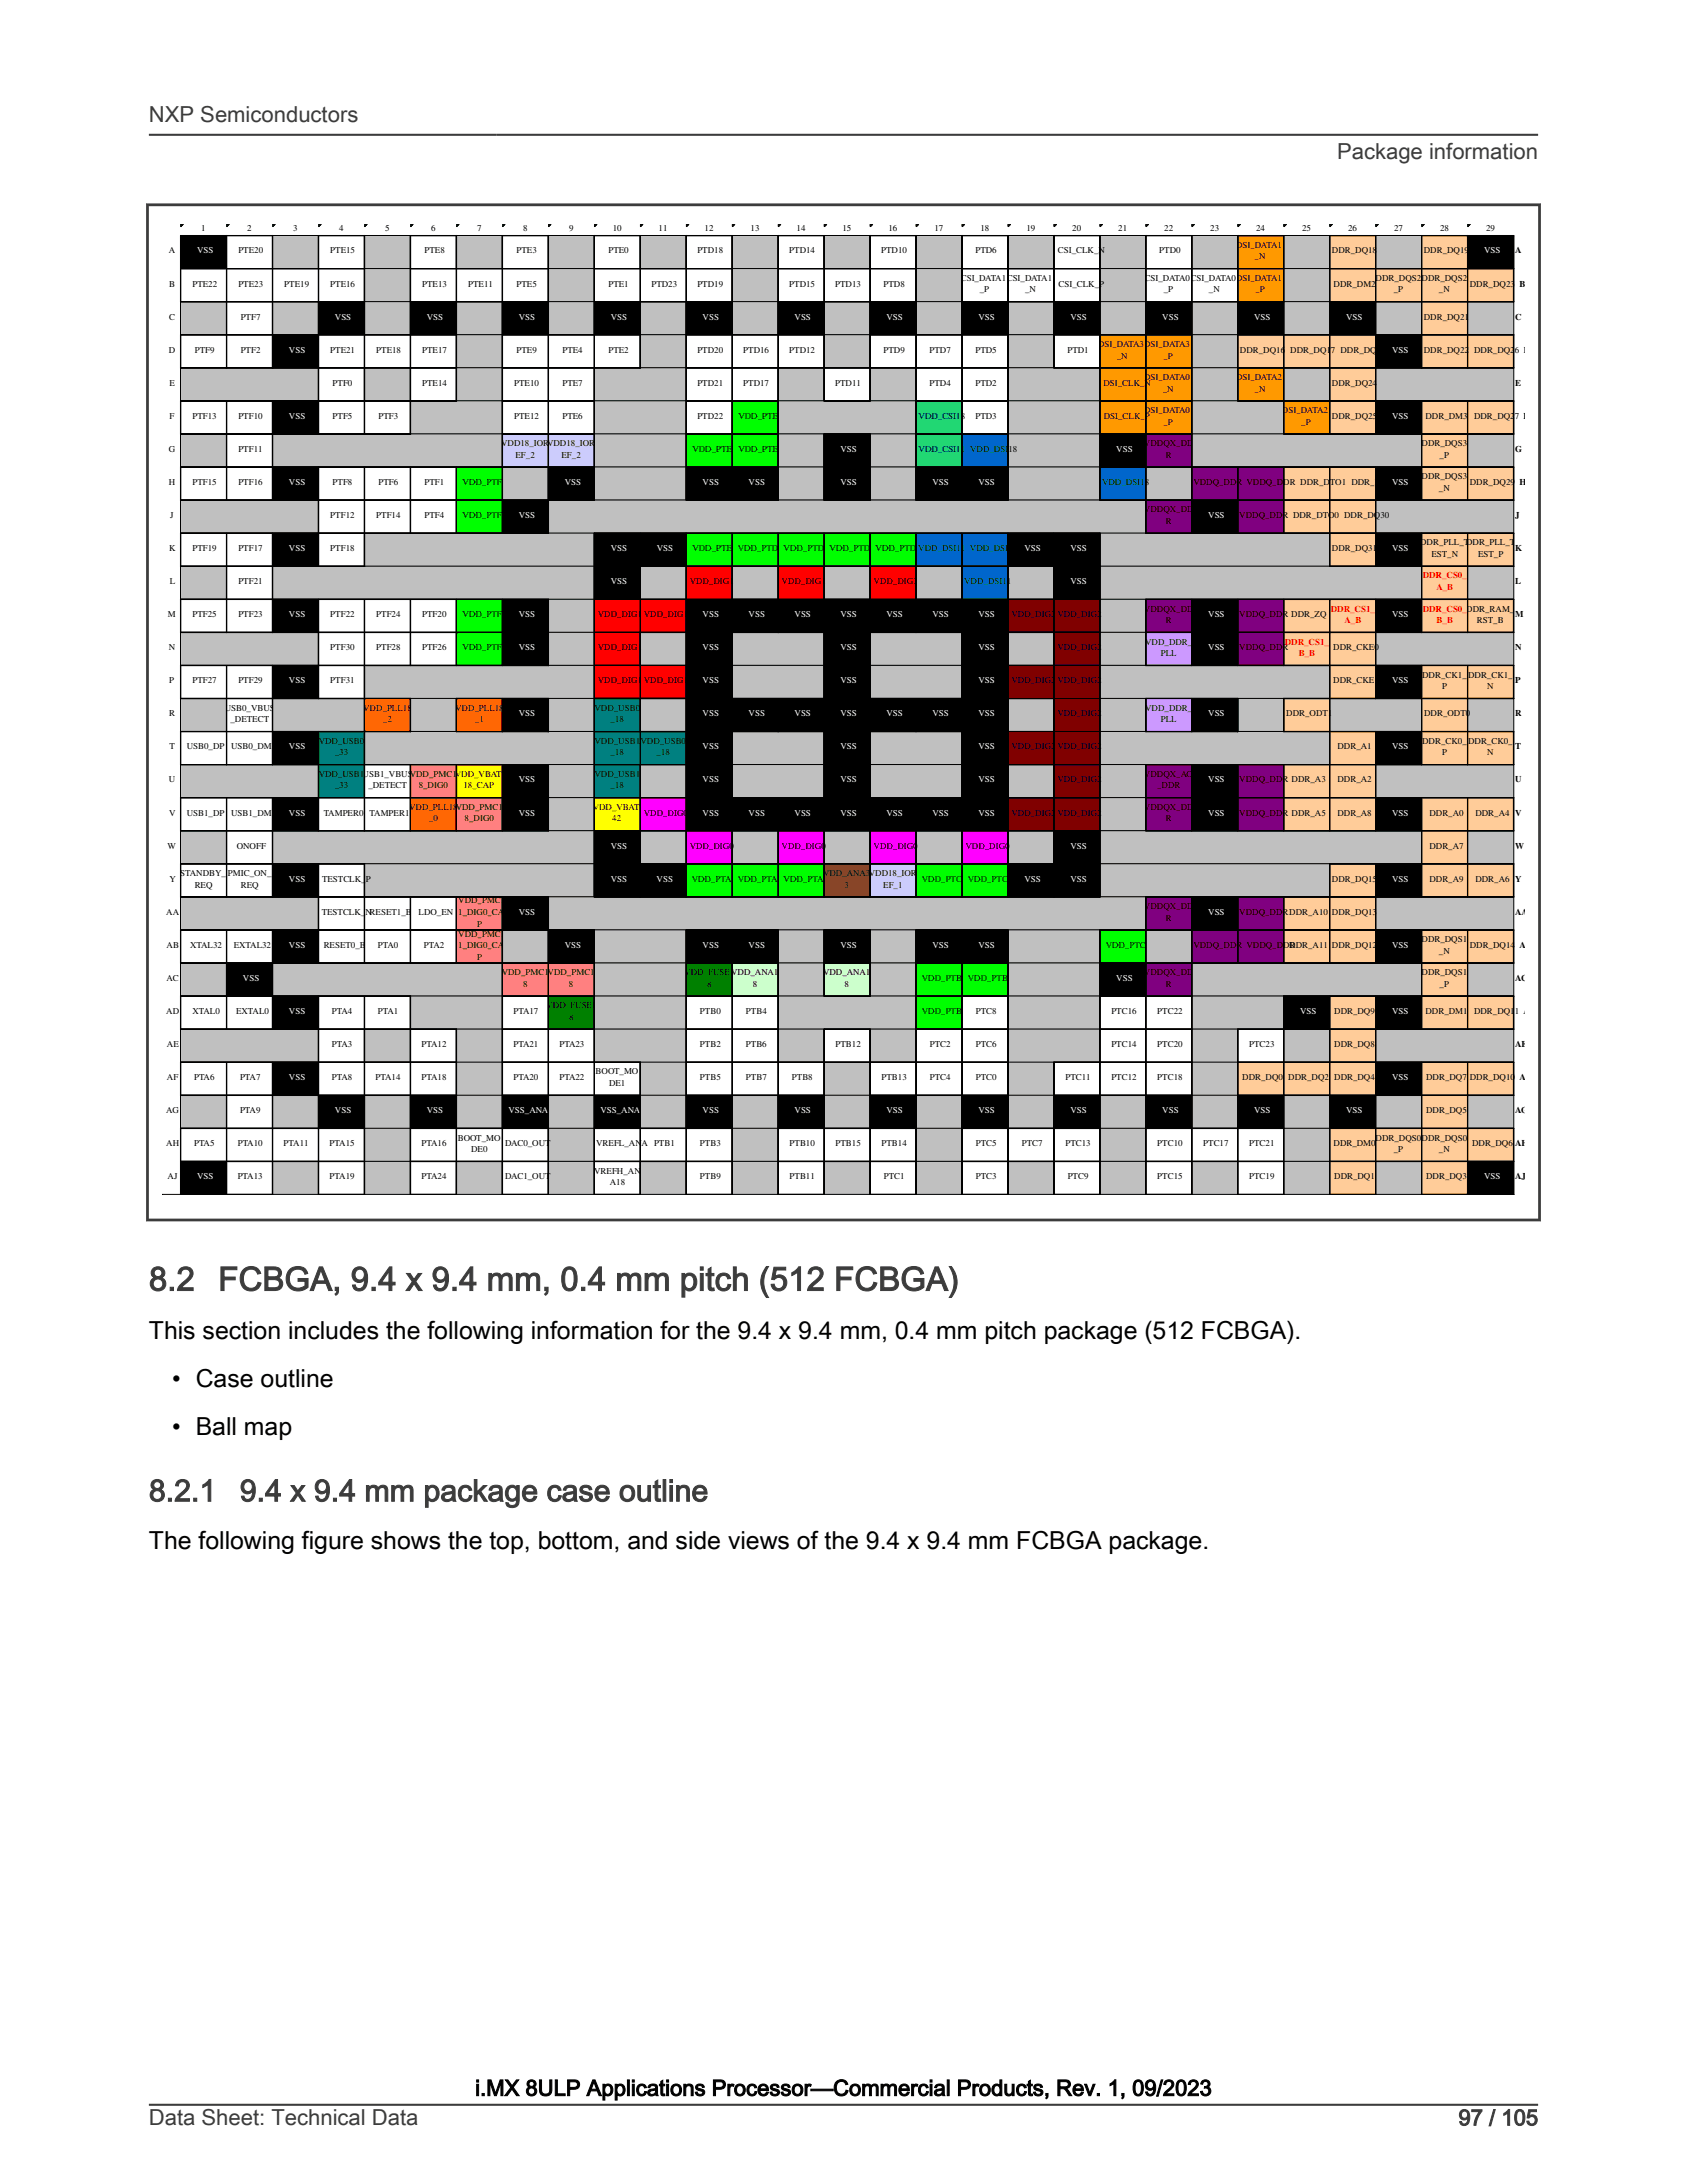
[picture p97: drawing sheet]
<svg xmlns="http://www.w3.org/2000/svg" width="216mm" height="279mm" viewBox="0 0 216 279" stroke-linecap="round" stroke-linejoin="round" font-family="sans-serif">
<defs><g id="words">
<g font-size="4.2" fill="#3c3c3c">
<text x="19" y="165.2">8.2</text>
<text x="27.9" y="165.2">FCBGA, 9.4 x 9.4 mm, 0.4 mm pitch (512 FCBGA)</text>
</g>
<g font-size="3.9" fill="#3c3c3c">
<text x="19" y="192.1">8.2.1</text>
<text x="30.7" y="192.1">9.4 x 9.4 mm package case outline</text>
</g>
<g font-size="3.2">
<text x="19" y="171.4">This section includes the following information for the 9.4 x 9.4 mm, 0.4 mm pitch package (512 FCBGA).</text>
<text x="22.1" y="177.5">• Case outline</text>
<text x="22.1" y="183.7">• Ball map</text>
<text x="19" y="198.3">The following figure shows the top, bottom, and side views of the 9.4 x 9.4 mm FCBGA package.</text>
</g>
<g font-size="2.8" fill="#3c3c3c">
<text x="19" y="15.6">NXP Semiconductors</text>
<text x="171.1" y="20.4">Package information</text>
<text x="19" y="272">Data Sheet: Technical Data</text>
<text x="186.7" y="272">97 / 105</text>
</g>
<text font-size="2.8" x="60.8" y="268.2">i.MX 8ULP Applications Processor—Commercial Products, Rev. 1, 09/2023</text>
<g font-size="1.1">
<text x="25.8" y="29.6">1</text>
<text x="31.6" y="29.6">2</text>
<text x="37.5" y="29.6">3</text>
<text x="43.4" y="29.6">4</text>
<text x="49.3" y="29.6">5</text>
<text x="55.2" y="29.6">6</text>
<text x="61.1" y="29.6">7</text>
<text x="66.9" y="29.6">8</text>
<text x="72.8" y="29.6">9</text>
<text x="78.4" y="29.6">10</text>
<text x="84.3" y="29.6">11</text>
<text x="90.2" y="29.6">12</text>
<text x="96.1" y="29.6">13</text>
<text x="101.9" y="29.6">14</text>
<text x="107.8" y="29.6">15</text>
<text x="113.7" y="29.6">16</text>
<text x="119.6" y="29.6">17</text>
<text x="125.5" y="29.6">18</text>
<text x="131.4" y="29.6">19</text>
<text x="137.2" y="29.6">20</text>
<text x="143.1" y="29.6">21</text>
<text x="149" y="29.6">22</text>
<text x="154.9" y="29.6">23</text>
<text x="160.8" y="29.6">24</text>
<text x="166.6" y="29.6">25</text>
<text x="172.5" y="29.6">26</text>
<text x="178.4" y="29.6">27</text>
<text x="184.3" y="29.6">28</text>
<text x="190.2" y="29.6">29</text>
<text x="21.6" y="32.4">A</text>
<text x="30.5" y="32.4">PTE20</text>
<text x="42.3" y="32.4">PTE15</text>
<text x="54.3" y="32.4">PTE8</text>
<text x="66.1" y="32.4">PTE3</text>
<text x="77.9" y="32.4">PTE0</text>
<text x="89.2" y="32.4">PTD18</text>
<text x="101" y="32.4">PTD14</text>
<text x="112.8" y="32.4">PTD10</text>
<text x="123" y="35.9">CSI_DATA1CSI_DATA1</text>
<text x="124.8" y="32.4">PTD6</text>
<text x="135.4" y="32.4">CSI_CLK_N</text>
<text x="146.5" y="35.9">CSI_DATA0CSI_DATA0DSI_DATA1</text>
<text x="148.4" y="32.4">PTD0</text>
<text x="158.2" y="31.7">DSI_DATA1</text>
<text x="160.6" y="33.2">_N</text>
<text x="170.5" y="32.4">DDR_DQ18</text>
<text x="176" y="35.9">DDR_DQS2</text>
<text x="181.9" y="35.9">DDR_DQS2</text>
<text x="182.2" y="32.4">DDR_DQ19</text>
<text x="193.9" y="32.4">A</text>
<text x="21.7" y="36.7">B</text>
<text x="21.7" y="40.9">C</text>
<text x="24.6" y="36.7">PTE22</text>
<text x="30.5" y="36.7">PTE23</text>
<text x="30.8" y="40.9">PTF7</text>
<text x="36.4" y="36.7">PTE19</text>
<text x="42.3" y="36.7">PTE16</text>
<text x="54" y="36.7">PTE13</text>
<text x="59.9" y="36.7">PTE11</text>
<text x="66.1" y="36.7">PTE5</text>
<text x="77.9" y="36.7">PTE1</text>
<text x="83.4" y="36.7">PTD23</text>
<text x="89.2" y="36.7">PTD19</text>
<text x="101" y="36.7">PTD15</text>
<text x="106.9" y="36.7">PTD13</text>
<text x="113.1" y="36.7">PTD8</text>
<text x="125.4" y="37.4">_P</text>
<text x="131.2" y="37.4">_N</text>
<text x="135.5" y="36.7">CSI_CLK_P</text>
<text x="148.9" y="37.4">_P</text>
<text x="154.7" y="37.4">_N</text>
<text x="160.7" y="37.4">_P</text>
<text x="170.7" y="36.7">DDR_DM2</text>
<text x="178.4" y="37.4">_P</text>
<text x="182.2" y="40.9">DDR_DQ21</text>
<text x="184.2" y="37.4">_N</text>
<text x="188.1" y="36.7">DDR_DQ23</text>
<text x="193.9" y="40.9">C</text>
<text x="194.5" y="36.7">B</text>
<text x="21.6" y="45.1">D</text>
<text x="24.9" y="45.1">PTF9</text>
<text x="30.8" y="45.1">PTF2</text>
<text x="42.3" y="45.1">PTE21</text>
<text x="48.2" y="45.1">PTE18</text>
<text x="54" y="45.1">PTE17</text>
<text x="66.1" y="45.1">PTE9</text>
<text x="72" y="45.1">PTE4</text>
<text x="77.9" y="45.1">PTE2</text>
<text x="89.2" y="45.1">PTD20</text>
<text x="95.1" y="45.1">PTD16</text>
<text x="101" y="45.1">PTD12</text>
<text x="113.1" y="45.1">PTD9</text>
<text x="119" y="45.1">PTD7</text>
<text x="124.8" y="45.1">PTD5</text>
<text x="136.6" y="45.1">PTD1</text>
<text x="140.5" y="44.4">DSI_DATA3DSI_DATA3</text>
<text x="142.9" y="45.9">_N</text>
<text x="148.9" y="45.9">_P</text>
<text x="158.7" y="45.1">DDR_DQ16 DDR_DQ17 DDR_DQ20</text>
<text x="182.2" y="45.1">DDR_DQ22 DDR_DQ26 D</text>
<text x="21.7" y="49.4">E</text>
<text x="21.7" y="53.6">F</text>
<text x="24.6" y="53.6">PTF13</text>
<text x="30.5" y="53.6">PTF10</text>
<text x="42.6" y="53.6">PTF5</text>
<text x="42.6" y="49.4">PTF0</text>
<text x="48.4" y="53.6">PTF3</text>
<text x="54" y="49.4">PTE14</text>
<text x="65.8" y="53.6">PTE12</text>
<text x="65.8" y="49.4">PTE10</text>
<text x="72" y="49.4">PTE7</text>
<text x="72" y="53.6">PTE6</text>
<text x="89.2" y="53.6">PTD22</text>
<text x="89.2" y="49.4">PTD21</text>
<text x="94.5" y="53.6">VDD_PTE</text>
<text x="95.1" y="49.4">PTD17</text>
<text x="106.9" y="49.4">PTD11</text>
<text x="117.6" y="53.6">VDD_CSI18</text>
<text x="119" y="49.4">PTD4</text>
<text x="124.8" y="49.4">PTD2</text>
<text x="124.8" y="53.6">PTD3</text>
<text x="141.2" y="49.4">DSI_CLK_N</text>
<text x="141.3" y="53.6">DSI_CLK_P</text>
<text x="146.4" y="48.6">DSI_DATA0</text>
<text x="146.4" y="52.9">DSI_DATA0</text>
<text x="148.8" y="50.1">_N</text>
<text x="158.2" y="48.6">DSI_DATA2</text>
<text x="160.6" y="50.1">_N</text>
<text x="164.1" y="52.9">DSI_DATA2</text>
<text x="170.5" y="49.4">DDR_DQ24</text>
<text x="170.5" y="53.6">DDR_DQ25</text>
<text x="182.4" y="53.6">DDR_DM3</text>
<text x="188.6" y="53.6">DDR_DQ27 F</text>
<text x="193.9" y="49.4">E</text>
<text x="21.6" y="57.8">G</text>
<text x="30.5" y="57.8">PTF11</text>
<text x="64.1" y="57.1">VDD18_IORVDD18_IOR</text>
<text x="66" y="58.6">EF_2</text>
<text x="71.9" y="58.6">EF_2</text>
<text x="88.6" y="57.8">VDD_PTE</text>
<text x="94.5" y="57.8">VDD_PTE</text>
<text x="117.6" y="57.8">VDD_CSI11 VDD_DSI18</text>
<text x="146.4" y="57.1">VDDQX_DD</text>
<text x="148.9" y="54.4">_P</text>
<text x="149.2" y="58.6">R</text>
<text x="166.5" y="54.4">_P</text>
<text x="181.9" y="57.1">DDR_DQS3</text>
<text x="184.2" y="58.6">_P</text>
<text x="193.9" y="57.8">G</text>
<text x="21.6" y="62.1">H</text>
<text x="24.6" y="62.1">PTF15</text>
<text x="30.5" y="62.1">PTF16</text>
<text x="42.6" y="62.1">PTF8</text>
<text x="48.4" y="62.1">PTF6</text>
<text x="54.3" y="62.1">PTF1</text>
<text x="59.2" y="62.1">VDD_PTF</text>
<text x="141" y="62.1">VDD_DSI18</text>
<text x="146.4" y="65.6">VDDQX_DD</text>
<text x="152.7" y="62.1">VDDQ_DDR VDDQ_DDR DDR_DTO1 DDR_DQ28</text>
<text x="181.9" y="61.3">DDR_DQS3</text>
<text x="184.2" y="62.8">_N</text>
<text x="188.1" y="62.1">DDR_DQ29</text>
<text x="194.5" y="62.1">H</text>
<text x="21.7" y="70.5">K</text>
<text x="21.8" y="66.3">J</text>
<text x="24.6" y="70.5">PTF19</text>
<text x="30.5" y="70.5">PTF17</text>
<text x="42.3" y="70.5">PTF18</text>
<text x="42.3" y="66.3">PTF12</text>
<text x="48.2" y="66.3">PTF14</text>
<text x="54.3" y="66.3">PTF4</text>
<text x="59.2" y="66.3">VDD_PTF</text>
<text x="88.6" y="70.5">VDD_PTE</text>
<text x="94.4" y="70.5">VDD_PTD</text>
<text x="100.3" y="70.5">VDD_PTD</text>
<text x="106.2" y="70.5">VDD_PTD</text>
<text x="112.1" y="70.5">VDD_PTD</text>
<text x="117.5" y="70.5">VDD_DSI11 VDD_DSI11</text>
<text x="149.2" y="67.1">R</text>
<text x="158.6" y="66.3">VDDQ_DDR DDR_DTO0 DDR_DQ30</text>
<text x="170.5" y="70.5">DDR_DQ31</text>
<text x="181.8" y="69.8">DDR_PLL_TDDR_PLL_T</text>
<text x="183.2" y="71.3">EST_N</text>
<text x="189.2" y="71.3">EST_P</text>
<text x="193.9" y="70.5">K</text>
<text x="193.9" y="66.3">J</text>
<text x="21.7" y="74.8">L</text>
<text x="30.5" y="74.8">PTF21</text>
<text x="88.3" y="74.8">VDD_DIG1</text>
<text x="100" y="74.8">VDD_DIG1</text>
<text x="111.8" y="74.8">VDD_DIG1</text>
<text x="123.4" y="74.8">VDD_DSI11</text>
<text x="193.9" y="74.8">L</text>
<text x="21.5" y="79">M</text>
<text x="21.6" y="83.2">N</text>
<text x="24.6" y="79">PTF25</text>
<text x="30.5" y="79">PTF23</text>
<text x="42.3" y="79">PTF22</text>
<text x="42.3" y="83.2">PTF30</text>
<text x="48.2" y="79">PTF24</text>
<text x="48.2" y="83.2">PTF28</text>
<text x="54" y="79">PTF20</text>
<text x="54" y="83.2">PTF26</text>
<text x="59.2" y="79">VDD_PTF</text>
<text x="59.2" y="83.2">VDD_PTF</text>
<text x="76.5" y="79">VDD_DIG1</text>
<text x="76.5" y="83.2">VDD_DIG1</text>
<text x="82.4" y="79">VDD_DIG1</text>
<text x="129.4" y="79">VDD_DIG2</text>
<text x="135.3" y="79">VDD_DIG2</text>
<text x="135.3" y="83.2">VDD_DIG2</text>
<text x="146.4" y="78.3">VDDQX_DD</text>
<text x="146.6" y="82.5">VDD_DDR_</text>
<text x="148.6" y="84">PLL</text>
<text x="149.2" y="79.8">R</text>
<text x="158.6" y="79">VDDQ_DDR DDR_ZQ</text>
<text x="158.6" y="83.2">VDDQ_DDR</text>
<text x="170.6" y="83.2">DDR_CKE0</text>
<text x="189" y="79.8">RST_B</text>
<text x="193.9" y="79">M</text>
<text x="193.9" y="83.2">N</text>
<text x="21.7" y="87.5">P</text>
<text x="24.6" y="87.5">PTF27</text>
<text x="30.5" y="87.5">PTF29</text>
<text x="42.3" y="87.5">PTF31</text>
<text x="76.5" y="87.5">VDD_DIG1</text>
<text x="82.4" y="87.5">VDD_DIG1</text>
<text x="129.4" y="87.5">VDD_DIG2</text>
<text x="135.3" y="87.5">VDD_DIG2</text>
<text x="170.6" y="87.5">DDR_CKE1</text>
<text x="182" y="86.7">DDR_CK1_</text>
<text x="184.5" y="88.2">P</text>
<text x="187.9" y="86.7">DDR_CK1_</text>
<text x="190.3" y="88.2">N</text>
<text x="193.9" y="87.5">P</text>
<text x="21.7" y="91.7">R</text>
<text x="21.7" y="95.9">T</text>
<text x="23.9" y="95.9">USB0_DP</text>
<text x="28.8" y="91">USB0_VBUS</text>
<text x="29.5" y="92.4">_DETECT</text>
<text x="29.6" y="95.9">USB0_DM</text>
<text x="40.8" y="95.2">VDD_USB0</text>
<text x="46.5" y="91">VDD_PLL18</text>
<text x="49" y="92.4">_2</text>
<text x="58.2" y="91">VDD_PLL18</text>
<text x="60.8" y="92.4">_1</text>
<text x="76.1" y="91">VDD_USB0</text>
<text x="76.1" y="95.2">VDD_USB1</text>
<text x="78.1" y="92.4">_18</text>
<text x="82" y="95.2">VDD_USB0</text>
<text x="129.4" y="95.9">VDD_DIG2</text>
<text x="135.3" y="91.7">VDD_DIG2</text>
<text x="135.3" y="95.9">VDD_DIG2</text>
<text x="146.6" y="91">VDD_DDR_</text>
<text x="148.6" y="92.4">PLL</text>
<text x="164.6" y="91.7">DDR_ODT1</text>
<text x="171.2" y="95.9">DDR_A1</text>
<text x="182" y="95.2">DDR_CK0_</text>
<text x="182.3" y="91.7">DDR_ODT0</text>
<text x="187.9" y="95.2">DDR_CK0_</text>
<text x="193.9" y="95.9">T</text>
<text x="193.9" y="91.7">R</text>
<text x="21.6" y="100.1">U</text>
<text x="40.8" y="99.4">VDD_USB1USB1_VBUSVDD_PMC1VDD_VBAT</text>
<text x="42.9" y="96.7">_33</text>
<text x="42.9" y="100.9">_33</text>
<text x="47.1" y="100.9">_DETECT</text>
<text x="53.6" y="100.9">8_DIG0</text>
<text x="59.3" y="100.9">18_CAP</text>
<text x="76.1" y="99.4">VDD_USB1</text>
<text x="78.1" y="96.7">_18</text>
<text x="78.1" y="100.9">_18</text>
<text x="84" y="96.7">_18</text>
<text x="135.3" y="100.1">VDD_DIG2</text>
<text x="146.4" y="99.4">VDDQX_AO</text>
<text x="148.1" y="100.9">_DDR</text>
<text x="158.6" y="100.1">VDDQ_DDR DDR_A3</text>
<text x="171.2" y="100.1">DDR_A2</text>
<text x="184.5" y="96.7">P</text>
<text x="190.3" y="96.7">N</text>
<text x="193.9" y="100.1">U</text>
<text x="21.7" y="104.4">V</text>
<text x="23.9" y="104.4">USB1_DP</text>
<text x="29.6" y="104.4">USB1_DM</text>
<text x="41.4" y="104.4">TAMPER0</text>
<text x="47.3" y="104.4">TAMPER1</text>
<text x="52.4" y="103.7">VDD_PLL18VDD_PMC1</text>
<text x="54.9" y="105.1">_0</text>
<text x="59.5" y="105.1">8_DIG0</text>
<text x="75.8" y="103.7">VDD_VBAT</text>
<text x="78.4" y="105.1">42</text>
<text x="82.4" y="104.4">VDD_DIG0</text>
<text x="129.4" y="104.4">VDD_DIG2</text>
<text x="135.3" y="104.4">VDD_DIG2</text>
<text x="146.4" y="103.7">VDDQX_DD</text>
<text x="149.2" y="105.1">R</text>
<text x="158.6" y="104.4">VDDQ_DDR DDR_A5</text>
<text x="171.2" y="104.4">DDR_A8</text>
<text x="182.9" y="104.4">DDR_A0</text>
<text x="188.8" y="104.4">DDR_A4</text>
<text x="193.9" y="104.4">V</text>
<text x="21.4" y="108.6">W</text>
<text x="21.7" y="112.8">Y</text>
<text x="23.1" y="112.1">STANDBY_</text>
<text x="24.9" y="113.6">REQ</text>
<text x="29.2" y="112.1">PMIC_ON_</text>
<text x="30.3" y="108.6">ONOFF</text>
<text x="30.8" y="113.6">REQ</text>
<text x="41.2" y="112.8">TESTCLK_P</text>
<text x="88.3" y="108.6">VDD_DIG0</text>
<text x="88.5" y="112.8">VDD_PTA</text>
<text x="94.4" y="112.8">VDD_PTA</text>
<text x="100" y="108.6">VDD_DIG0</text>
<text x="100.3" y="112.8">VDD_PTA</text>
<text x="105.3" y="112.1">VDD_ANA3VDD18_IOR</text>
<text x="108.1" y="113.6">3</text>
<text x="111.8" y="108.6">VDD_DIG0</text>
<text x="113" y="113.6">EF_1</text>
<text x="118" y="112.8">VDD_PTC</text>
<text x="123.6" y="108.6">VDD_DIG0</text>
<text x="123.9" y="112.8">VDD_PTC</text>
<text x="170.5" y="112.8">DDR_DQ15</text>
<text x="182.9" y="108.6">DDR_A7</text>
<text x="182.9" y="112.8">DDR_A9</text>
<text x="188.8" y="112.8">DDR_A6</text>
<text x="193.9" y="108.6">W</text>
<text x="193.9" y="112.8">Y</text>
<text x="21.3" y="117.1">AA</text>
<text x="41.2" y="117.1">TESTCLK_NRESET1_B</text>
<text x="53.6" y="117.1">LDO_EN</text>
<text x="58.6" y="115.6">VDD_PMC1</text>
<text x="58.6" y="117.1">1_DIG0_CA</text>
<text x="58.6" y="119.9">VDD_PMC1</text>
<text x="61.1" y="118.6">P</text>
<text x="146.4" y="116.4">VDDQX_DD</text>
<text x="149.2" y="117.8">R</text>
<text x="158.6" y="117.1">VDDQ_DDRDDR_A10</text>
<text x="170.5" y="117.1">DDR_DQ13</text>
<text x="193.9" y="117.1">AA</text>
<text x="21.3" y="121.3">AB</text>
<text x="21.3" y="125.5">AC</text>
<text x="24.3" y="121.3">XTAL32</text>
<text x="29.9" y="121.3">EXTAL32</text>
<text x="41.4" y="121.3">RESET0_B</text>
<text x="48.4" y="121.3">PTA0</text>
<text x="54.2" y="121.3">PTA2</text>
<text x="58.6" y="121.4">1_DIG0_CA</text>
<text x="61.1" y="122.8">P</text>
<text x="64.2" y="124.8">VDD_PMC1VDD_PMC1</text>
<text x="87.6" y="124.8">VDD_FUSE1VDD_ANA1</text>
<text x="105.3" y="124.8">VDD_ANA1</text>
<text x="118" y="125.5">VDD_PTB</text>
<text x="123.9" y="125.5">VDD_PTB</text>
<text x="141.5" y="121.3">VDD_PTC</text>
<text x="146.4" y="124.8">VDDQX_DD</text>
<text x="152.7" y="121.3">VDDQ_DDR VDDQ_DDR</text>
<text x="165" y="121.3">DDR_A11</text>
<text x="170.5" y="121.3">DDR_DQ12</text>
<text x="181.9" y="120.6">DDR_DQS1</text>
<text x="181.9" y="124.8">DDR_DQS1</text>
<text x="184.2" y="122.1">_N</text>
<text x="188.1" y="121.3">DDR_DQ14</text>
<text x="193.9" y="125.5">AC</text>
<text x="194.5" y="121.3">AB</text>
<text x="21.3" y="129.8">AD</text>
<text x="24.6" y="129.8">XTAL0</text>
<text x="30.2" y="129.8">EXTAL0</text>
<text x="42.5" y="129.8">PTA4</text>
<text x="48.4" y="129.8">PTA1</text>
<text x="65.7" y="129.8">PTA17</text>
<text x="66.9" y="126.3">8</text>
<text x="69.9" y="129.1">VDD_FUSE1</text>
<text x="72.8" y="126.3">8</text>
<text x="72.9" y="130.5">8</text>
<text x="89.6" y="129.8">PTB0</text>
<text x="90.5" y="126.3">8</text>
<text x="95.5" y="129.8">PTB4</text>
<text x="96.3" y="126.3">8</text>
<text x="108.1" y="126.3">8</text>
<text x="118" y="129.8">VDD_PTB</text>
<text x="124.9" y="129.8">PTC8</text>
<text x="142.2" y="129.8">PTC16</text>
<text x="148.1" y="129.8">PTC22</text>
<text x="149.2" y="126.3">R</text>
<text x="170.8" y="129.8">DDR_DQ9</text>
<text x="182.4" y="129.8">DDR_DM1</text>
<text x="184.2" y="126.3">_P</text>
<text x="188.6" y="129.8">DDR_DQ11 AD</text>
<text x="21.4" y="134">AE</text>
<text x="42.5" y="134">PTA3</text>
<text x="53.9" y="134">PTA12</text>
<text x="65.7" y="134">PTA21</text>
<text x="71.6" y="134">PTA23</text>
<text x="76.2" y="137.5">BOOT_MO</text>
<text x="89.6" y="134">PTB2</text>
<text x="95.5" y="134">PTB6</text>
<text x="106.9" y="134">PTB12</text>
<text x="119" y="134">PTC2</text>
<text x="124.9" y="134">PTC6</text>
<text x="142.2" y="134">PTC14</text>
<text x="148.1" y="134">PTC20</text>
<text x="159.9" y="134">PTC23</text>
<text x="170.8" y="134">DDR_DQ8</text>
<text x="193.9" y="134">AE</text>
<text x="21.3" y="142.5">AG</text>
<text x="21.4" y="138.2">AF</text>
<text x="24.8" y="138.2">PTA6</text>
<text x="30.7" y="142.5">PTA9</text>
<text x="30.7" y="138.2">PTA7</text>
<text x="42.5" y="138.2">PTA8</text>
<text x="48.1" y="138.2">PTA14</text>
<text x="53.9" y="138.2">PTA18</text>
<text x="65.7" y="138.2">PTA20</text>
<text x="71.6" y="138.2">PTA22</text>
<text x="77.9" y="139">DE1</text>
<text x="89.6" y="138.2">PTB5</text>
<text x="95.5" y="138.2">PTB7</text>
<text x="101.3" y="138.2">PTB8</text>
<text x="112.8" y="138.2">PTB13</text>
<text x="119" y="138.2">PTC4</text>
<text x="124.9" y="138.2">PTC0</text>
<text x="136.3" y="138.2">PTC11</text>
<text x="142.2" y="138.2">PTC12</text>
<text x="148.1" y="138.2">PTC18</text>
<text x="159" y="138.2">DDR_DQ0</text>
<text x="164.9" y="138.2">DDR_DQ2</text>
<text x="170.8" y="138.2">DDR_DQ4</text>
<text x="182.5" y="138.2">DDR_DQ7</text>
<text x="182.5" y="142.5">DDR_DQ5</text>
<text x="188.1" y="138.2">DDR_DQ10</text>
<text x="193.9" y="142.5">AG</text>
<text x="194.5" y="138.2">AF</text>
<text x="21.3" y="146.7">AH</text>
<text x="24.8" y="146.7">PTA5</text>
<text x="30.4" y="146.7">PTA10</text>
<text x="36.3" y="146.7">PTA11</text>
<text x="42.2" y="146.7">PTA15</text>
<text x="53.9" y="146.7">PTA16</text>
<text x="58.6" y="146">BOOT_MO</text>
<text x="60.3" y="147.5">DE0</text>
<text x="64.7" y="146.7">DAC0_OUT</text>
<text x="76.3" y="146.7">VREFL_ANA PTB1</text>
<text x="89.6" y="146.7">PTB3</text>
<text x="101.1" y="146.7">PTB10</text>
<text x="106.9" y="146.7">PTB15</text>
<text x="112.8" y="146.7">PTB14</text>
<text x="124.9" y="146.7">PTC5</text>
<text x="130.8" y="146.7">PTC7</text>
<text x="136.3" y="146.7">PTC13</text>
<text x="148.1" y="146.7">PTC10</text>
<text x="154" y="146.7">PTC17</text>
<text x="159.9" y="146.7">PTC21</text>
<text x="170.7" y="146.7">DDR_DM0</text>
<text x="176" y="146">DDR_DQS0</text>
<text x="178.4" y="147.5">_P</text>
<text x="181.9" y="146">DDR_DQS0</text>
<text x="184.2" y="147.5">_N</text>
<text x="188.4" y="146.7">DDR_DQ6</text>
<text x="193.9" y="146.7">AH</text>
<text x="21.4" y="150.9">AJ</text>
<text x="30.4" y="150.9">PTA13</text>
<text x="42.2" y="150.9">PTA19</text>
<text x="54" y="150.9">PTA24</text>
<text x="64.7" y="150.9">DAC1_OUT</text>
<text x="76" y="150.2">VREFH_AN</text>
<text x="78" y="151.7">A18</text>
<text x="89.6" y="150.9">PTB9</text>
<text x="101.1" y="150.9">PTB11</text>
<text x="113.1" y="150.9">PTC1</text>
<text x="124.9" y="150.9">PTC3</text>
<text x="136.6" y="150.9">PTC9</text>
<text x="148.1" y="150.9">PTC15</text>
<text x="159.9" y="150.9">PTC19</text>
<text x="170.8" y="150.9">DDR_DQ1</text>
<text x="182.5" y="150.9">DDR_DQ3</text>
<text x="193.9" y="150.9">AJ</text>
</g>
<g font-size="1.1" fill="#fff">
<text x="25.2" y="32.4">VSS</text>
<text x="189.9" y="32.4">VSS</text>
<text x="42.9" y="40.9">VSS</text>
<text x="54.6" y="40.9">VSS</text>
<text x="66.4" y="40.9">VSS</text>
<text x="78.2" y="40.9">VSS</text>
<text x="89.9" y="40.9">VSS</text>
<text x="101.7" y="40.9">VSS</text>
<text x="113.5" y="40.9">VSS</text>
<text x="125.2" y="40.9">VSS</text>
<text x="137" y="40.9">VSS</text>
<text x="148.7" y="40.9">VSS</text>
<text x="160.5" y="40.9">VSS</text>
<text x="172.3" y="40.9">VSS</text>
<text x="37" y="45.1">VSS</text>
<text x="178.2" y="45.1">VSS</text>
<text x="37" y="53.6">VSS</text>
<text x="178.2" y="53.6">VSS</text>
<text x="107.6" y="57.8">VSS</text>
<text x="142.9" y="57.8">VSS</text>
<text x="37" y="62.1">VSS</text>
<text x="72.3" y="62.1">VSS</text>
<text x="89.9" y="62.1">VSS</text>
<text x="95.8" y="62.1">VSS</text>
<text x="107.6" y="62.1">VSS</text>
<text x="119.3" y="62.1">VSS</text>
<text x="125.2" y="62.1">VSS</text>
<text x="178.2" y="62.1">VSS</text>
<text x="37" y="70.5">VSS</text>
<text x="66.4" y="66.3">VSS</text>
<text x="78.2" y="70.5">VSS</text>
<text x="84" y="70.5">VSS</text>
<text x="131.1" y="70.5">VSS</text>
<text x="137" y="70.5">VSS</text>
<text x="154.6" y="66.3">VSS</text>
<text x="178.2" y="70.5">VSS</text>
<text x="78.2" y="74.8">VSS</text>
<text x="137" y="74.8">VSS</text>
<text x="37" y="79">VSS</text>
<text x="66.4" y="79">VSS</text>
<text x="66.4" y="83.2">VSS</text>
<text x="89.9" y="79">VSS</text>
<text x="89.9" y="83.2">VSS</text>
<text x="95.8" y="79">VSS</text>
<text x="101.7" y="79">VSS</text>
<text x="107.6" y="79">VSS</text>
<text x="107.6" y="83.2">VSS</text>
<text x="113.5" y="79">VSS</text>
<text x="119.3" y="79">VSS</text>
<text x="125.2" y="79">VSS</text>
<text x="125.2" y="83.2">VSS</text>
<text x="154.6" y="79">VSS</text>
<text x="154.6" y="83.2">VSS</text>
<text x="178.2" y="79">VSS</text>
<text x="37" y="87.5">VSS</text>
<text x="89.9" y="87.5">VSS</text>
<text x="107.6" y="87.5">VSS</text>
<text x="125.2" y="87.5">VSS</text>
<text x="178.2" y="87.5">VSS</text>
<text x="37" y="95.9">VSS</text>
<text x="66.4" y="91.7">VSS</text>
<text x="89.9" y="91.7">VSS</text>
<text x="89.9" y="95.9">VSS</text>
<text x="95.8" y="91.7">VSS</text>
<text x="101.7" y="91.7">VSS</text>
<text x="107.6" y="91.7">VSS</text>
<text x="107.6" y="95.9">VSS</text>
<text x="113.5" y="91.7">VSS</text>
<text x="119.3" y="91.7">VSS</text>
<text x="125.2" y="91.7">VSS</text>
<text x="125.2" y="95.9">VSS</text>
<text x="154.6" y="91.7">VSS</text>
<text x="178.2" y="95.9">VSS</text>
<text x="66.4" y="100.1">VSS</text>
<text x="89.9" y="100.1">VSS</text>
<text x="107.6" y="100.1">VSS</text>
<text x="125.2" y="100.1">VSS</text>
<text x="154.6" y="100.1">VSS</text>
<text x="37" y="104.4">VSS</text>
<text x="66.4" y="104.4">VSS</text>
<text x="89.9" y="104.4">VSS</text>
<text x="95.8" y="104.4">VSS</text>
<text x="101.7" y="104.4">VSS</text>
<text x="107.6" y="104.4">VSS</text>
<text x="113.5" y="104.4">VSS</text>
<text x="119.3" y="104.4">VSS</text>
<text x="125.2" y="104.4">VSS</text>
<text x="154.6" y="104.4">VSS</text>
<text x="178.2" y="104.4">VSS</text>
<text x="37" y="112.8">VSS</text>
<text x="78.2" y="108.6">VSS</text>
<text x="78.2" y="112.8">VSS</text>
<text x="84" y="112.8">VSS</text>
<text x="131.1" y="112.8">VSS</text>
<text x="137" y="112.8">VSS</text>
<text x="137" y="108.6">VSS</text>
<text x="178.2" y="112.8">VSS</text>
<text x="66.4" y="117.1">VSS</text>
<text x="154.6" y="117.1">VSS</text>
<text x="31.1" y="125.5">VSS</text>
<text x="37" y="121.3">VSS</text>
<text x="72.3" y="121.3">VSS</text>
<text x="89.9" y="121.3">VSS</text>
<text x="95.8" y="121.3">VSS</text>
<text x="107.6" y="121.3">VSS</text>
<text x="119.3" y="121.3">VSS</text>
<text x="125.2" y="121.3">VSS</text>
<text x="142.9" y="125.5">VSS</text>
<text x="178.2" y="121.3">VSS</text>
<text x="37" y="129.8">VSS</text>
<text x="166.4" y="129.8">VSS</text>
<text x="178.2" y="129.8">VSS</text>
<text x="37" y="138.2">VSS</text>
<text x="42.9" y="142.5">VSS</text>
<text x="54.6" y="142.5">VSS</text>
<text x="65.1" y="142.5">VSS_ANA</text>
<text x="76.8" y="142.5">VSS_ANA</text>
<text x="89.9" y="142.5">VSS</text>
<text x="101.7" y="142.5">VSS</text>
<text x="113.5" y="142.5">VSS</text>
<text x="125.2" y="142.5">VSS</text>
<text x="137" y="142.5">VSS</text>
<text x="148.7" y="142.5">VSS</text>
<text x="160.5" y="142.5">VSS</text>
<text x="172.3" y="142.5">VSS</text>
<text x="178.2" y="138.2">VSS</text>
<text x="25.2" y="150.9">VSS</text>
<text x="189.9" y="150.9">VSS</text>
</g>
<g font-size="1.1" fill="#f00">
<text x="182.1" y="74">DDR_CS0_</text>
<text x="183.8" y="75.5">A_B</text>
<text x="164.4" y="82.5">DDR_CS1_</text>
<text x="166.2" y="84">B_B</text>
<text x="170.3" y="78.3">DDR_CS1_</text>
<text x="172.1" y="79.8">A_B</text>
<text x="182.1" y="78.3">DDR_CS0_DDR_RAM_</text>
<text x="183.9" y="79.8">B_B</text>
</g>
</g></defs>
<path d="M23.1 28.7h.3" fill="none" stroke="#008000" stroke-width=".13"/>
<path d="M23.1 28.7h.3z" fill-rule="evenodd" fill="#008000" stroke="#000" stroke-width=".13"/>
<path d="M23.1 28.7h.3" fill="none" stroke="#008000" stroke-width=".13"/>
<path d="M23.1 28.7l.3 .1z" fill-rule="evenodd" fill="#008000" stroke="#000" stroke-width=".13"/>
<path d="M23.1 28.8h.3" fill="none" stroke="#008000" stroke-width=".13"/>
<path d="M23.1 28.8h.3z" fill-rule="evenodd" fill="#008000" stroke="#000" stroke-width=".13"/>
<path d="M23.1 28.8h.2" fill="none" stroke="#008000" stroke-width=".13"/>
<path d="M23.1 28.8l.2 .1z" fill-rule="evenodd" fill="#008000" stroke="#000" stroke-width=".13"/>
<path d="M23.1 28.9h.2" fill="none" stroke="#008000" stroke-width=".13"/>
<path d="M23.1 28.9h.2z" fill-rule="evenodd" fill="#008000" stroke="#000" stroke-width=".13"/>
<path d="M23.1 28.9h.1" fill="none" stroke="#008000" stroke-width=".13"/>
<path d="M23.1 28.9l.1 .1z" fill-rule="evenodd" fill="#008000" stroke="#000" stroke-width=".13"/>
<path d="M23.1 29h.1" fill="none" stroke="#008000" stroke-width=".13"/>
<path d="M29 28.7h.3" fill="none" stroke="#008000" stroke-width=".13"/>
<path d="M29 28.7h.3z" fill-rule="evenodd" fill="#008000" stroke="#000" stroke-width=".13"/>
<path d="M29 28.7h.3" fill="none" stroke="#008000" stroke-width=".13"/>
<path d="M29 28.7l.3 .1z" fill-rule="evenodd" fill="#008000" stroke="#000" stroke-width=".13"/>
<path d="M29 28.8h.2" fill="none" stroke="#008000" stroke-width=".13"/>
<path d="M29 28.8h.2z" fill-rule="evenodd" fill="#008000" stroke="#000" stroke-width=".13"/>
<path d="M29 28.8h.2" fill="none" stroke="#008000" stroke-width=".13"/>
<path d="M29 28.8l.2 .1z" fill-rule="evenodd" fill="#008000" stroke="#000" stroke-width=".13"/>
<path d="M29 28.9h.2" fill="none" stroke="#008000" stroke-width=".13"/>
<path d="M29 28.9h.2z" fill-rule="evenodd" fill="#008000" stroke="#000" stroke-width=".13"/>
<path d="M29 28.9h.1" fill="none" stroke="#008000" stroke-width=".13"/>
<path d="M29 28.9l.1 .1z" fill-rule="evenodd" fill="#008000" stroke="#000" stroke-width=".13"/>
<path d="M29 29h.1" fill="none" stroke="#008000" stroke-width=".13"/>
<path d="M34.9 28.7h.3" fill="none" stroke="#008000" stroke-width=".13"/>
<path d="M34.9 28.7h.3z" fill-rule="evenodd" fill="#008000" stroke="#000" stroke-width=".13"/>
<path d="M34.9 28.7h.3" fill="none" stroke="#008000" stroke-width=".13"/>
<path d="M34.9 28.7l.3 .1z" fill-rule="evenodd" fill="#008000" stroke="#000" stroke-width=".13"/>
<path d="M34.9 28.8h.2" fill="none" stroke="#008000" stroke-width=".13"/>
<path d="M34.9 28.8h.2z" fill-rule="evenodd" fill="#008000" stroke="#000" stroke-width=".13"/>
<path d="M34.9 28.8h.2" fill="none" stroke="#008000" stroke-width=".13"/>
<path d="M34.9 28.8l.2 .1z" fill-rule="evenodd" fill="#008000" stroke="#000" stroke-width=".13"/>
<path d="M34.9 28.9h.1" fill="none" stroke="#008000" stroke-width=".13"/>
<path d="M34.9 28.9h.1z" fill-rule="evenodd" fill="#008000" stroke="#000" stroke-width=".13"/>
<path d="M34.9 28.9h.1" fill="none" stroke="#008000" stroke-width=".13"/>
<path d="M34.9 28.9l.1 .1z" fill-rule="evenodd" fill="#008000" stroke="#000" stroke-width=".13"/>
<path d="M34.9 29h.1" fill="none" stroke="#008000" stroke-width=".13"/>
<path d="M40.8 28.7h.3" fill="none" stroke="#008000" stroke-width=".13"/>
<path d="M40.8 28.7h.3z" fill-rule="evenodd" fill="#008000" stroke="#000" stroke-width=".13"/>
<path d="M40.8 28.7h.2" fill="none" stroke="#008000" stroke-width=".13"/>
<path d="M40.8 28.7l.2 .1z" fill-rule="evenodd" fill="#008000" stroke="#000" stroke-width=".13"/>
<path d="M40.8 28.8h.2" fill="none" stroke="#008000" stroke-width=".13"/>
<path d="M40.8 28.8h.2z" fill-rule="evenodd" fill="#008000" stroke="#000" stroke-width=".13"/>
<path d="M40.8 28.8h.2" fill="none" stroke="#008000" stroke-width=".13"/>
<path d="M40.8 28.8l.2 .1z" fill-rule="evenodd" fill="#008000" stroke="#000" stroke-width=".13"/>
<path d="M40.8 28.9h.1" fill="none" stroke="#008000" stroke-width=".13"/>
<path d="M40.8 28.9h.1z" fill-rule="evenodd" fill="#008000" stroke="#000" stroke-width=".13"/>
<path d="M40.8 28.9h.1" fill="none" stroke="#008000" stroke-width=".13"/>
<path d="M40.8 28.9l.1 .1z" fill-rule="evenodd" fill="#008000" stroke="#000" stroke-width=".13"/>
<path d="M40.8 29h.1" fill="none" stroke="#008000" stroke-width=".13"/>
<path d="M46.7 28.7h.3" fill="none" stroke="#008000" stroke-width=".13"/>
<path d="M46.7 28.7h.3z" fill-rule="evenodd" fill="#008000" stroke="#000" stroke-width=".13"/>
<path d="M46.7 28.7h.2" fill="none" stroke="#008000" stroke-width=".13"/>
<path d="M46.7 28.7l.2 .1z" fill-rule="evenodd" fill="#008000" stroke="#000" stroke-width=".13"/>
<path d="M46.7 28.8h.2" fill="none" stroke="#008000" stroke-width=".13"/>
<path d="M46.7 28.8h.2z" fill-rule="evenodd" fill="#008000" stroke="#000" stroke-width=".13"/>
<path d="M46.7 28.8h.1" fill="none" stroke="#008000" stroke-width=".13"/>
<path d="M46.7 28.8l.1 .1z" fill-rule="evenodd" fill="#008000" stroke="#000" stroke-width=".13"/>
<path d="M46.7 28.9h.1" fill="none" stroke="#008000" stroke-width=".13"/>
<path d="M46.7 28.9h.1z" fill-rule="evenodd" fill="#008000" stroke="#000" stroke-width=".13"/>
<path d="M46.7 28.9h.1" fill="none" stroke="#008000" stroke-width=".13"/>
<path d="M46.7 28.9l.1 .1z" fill-rule="evenodd" fill="#008000" stroke="#000" stroke-width=".13"/>
<path d="M46.7 29h.1" fill="none" stroke="#008000" stroke-width=".13"/>
<path d="M52.6 28.7h.2" fill="none" stroke="#008000" stroke-width=".13"/>
<path d="M52.6 28.7h.2z" fill-rule="evenodd" fill="#008000" stroke="#000" stroke-width=".13"/>
<path d="M52.6 28.7h.2" fill="none" stroke="#008000" stroke-width=".13"/>
<path d="M52.6 28.7l.2 .1z" fill-rule="evenodd" fill="#008000" stroke="#000" stroke-width=".13"/>
<path d="M52.6 28.8h.2" fill="none" stroke="#008000" stroke-width=".13"/>
<path d="M52.6 28.8h.2z" fill-rule="evenodd" fill="#008000" stroke="#000" stroke-width=".13"/>
<path d="M52.6 28.8h.1" fill="none" stroke="#008000" stroke-width=".13"/>
<path d="M52.6 28.8l.1 .1z" fill-rule="evenodd" fill="#008000" stroke="#000" stroke-width=".13"/>
<path d="M52.6 28.9h.1" fill="none" stroke="#008000" stroke-width=".13"/>
<path d="M52.6 28.9h.1z" fill-rule="evenodd" fill="#008000" stroke="#000" stroke-width=".13"/>
<path d="M52.6 28.9h.1" fill="none" stroke="#008000" stroke-width=".13"/>
<path d="M52.6 28.9v.1z" fill-rule="evenodd" fill="#008000" stroke="#000" stroke-width=".13"/>
<path d="M52.6 29h.1" fill="none" stroke="#008000" stroke-width=".13"/>
<path d="M58.4 28.7h.3" fill="none" stroke="#008000" stroke-width=".13"/>
<path d="M58.4 28.7h.3z" fill-rule="evenodd" fill="#008000" stroke="#000" stroke-width=".13"/>
<path d="M58.4 28.7h.3" fill="none" stroke="#008000" stroke-width=".13"/>
<path d="M58.4 28.7l.3 .1z" fill-rule="evenodd" fill="#008000" stroke="#000" stroke-width=".13"/>
<path d="M58.4 28.8h.2" fill="none" stroke="#008000" stroke-width=".13"/>
<path d="M58.4 28.8h.2z" fill-rule="evenodd" fill="#008000" stroke="#000" stroke-width=".13"/>
<path d="M58.4 28.8h.2" fill="none" stroke="#008000" stroke-width=".13"/>
<path d="M58.4 28.8l.2 .1z" fill-rule="evenodd" fill="#008000" stroke="#000" stroke-width=".13"/>
<path d="M58.4 28.9h.2" fill="none" stroke="#008000" stroke-width=".13"/>
<path d="M58.4 28.9h.2z" fill-rule="evenodd" fill="#008000" stroke="#000" stroke-width=".13"/>
<path d="M58.4 28.9h.1" fill="none" stroke="#008000" stroke-width=".13"/>
<path d="M58.4 28.9l.1 .1z" fill-rule="evenodd" fill="#008000" stroke="#000" stroke-width=".13"/>
<path d="M58.4 29h.1" fill="none" stroke="#008000" stroke-width=".13"/>
<path d="M64.3 28.7h.3" fill="none" stroke="#008000" stroke-width=".13"/>
<path d="M64.3 28.7h.3z" fill-rule="evenodd" fill="#008000" stroke="#000" stroke-width=".13"/>
<path d="M64.3 28.7h.3" fill="none" stroke="#008000" stroke-width=".13"/>
<path d="M64.3 28.7l.3 .1z" fill-rule="evenodd" fill="#008000" stroke="#000" stroke-width=".13"/>
<path d="M64.3 28.8h.2" fill="none" stroke="#008000" stroke-width=".13"/>
<path d="M64.3 28.8h.2z" fill-rule="evenodd" fill="#008000" stroke="#000" stroke-width=".13"/>
<path d="M64.3 28.8h.2" fill="none" stroke="#008000" stroke-width=".13"/>
<path d="M64.3 28.8l.2 .1z" fill-rule="evenodd" fill="#008000" stroke="#000" stroke-width=".13"/>
<path d="M64.3 28.9h.1" fill="none" stroke="#008000" stroke-width=".13"/>
<path d="M64.3 28.9h.1z" fill-rule="evenodd" fill="#008000" stroke="#000" stroke-width=".13"/>
<path d="M64.3 28.9h.1" fill="none" stroke="#008000" stroke-width=".13"/>
<path d="M64.3 28.9l.1 .1z" fill-rule="evenodd" fill="#008000" stroke="#000" stroke-width=".13"/>
<path d="M64.3 29h.1" fill="none" stroke="#008000" stroke-width=".13"/>
<path d="M70.2 28.7h.3" fill="none" stroke="#008000" stroke-width=".13"/>
<path d="M70.2 28.7h.3z" fill-rule="evenodd" fill="#008000" stroke="#000" stroke-width=".13"/>
<path d="M70.2 28.7h.3" fill="none" stroke="#008000" stroke-width=".13"/>
<path d="M70.2 28.7l.3 .1z" fill-rule="evenodd" fill="#008000" stroke="#000" stroke-width=".13"/>
<path d="M70.2 28.8h.2" fill="none" stroke="#008000" stroke-width=".13"/>
<path d="M70.2 28.8h.2z" fill-rule="evenodd" fill="#008000" stroke="#000" stroke-width=".13"/>
<path d="M70.2 28.8h.2" fill="none" stroke="#008000" stroke-width=".13"/>
<path d="M70.2 28.8l.2 .1z" fill-rule="evenodd" fill="#008000" stroke="#000" stroke-width=".13"/>
<path d="M70.2 28.9h.1" fill="none" stroke="#008000" stroke-width=".13"/>
<path d="M70.2 28.9h.1z" fill-rule="evenodd" fill="#008000" stroke="#000" stroke-width=".13"/>
<path d="M70.2 28.9h.1" fill="none" stroke="#008000" stroke-width=".13"/>
<path d="M70.2 28.9l.1 .1z" fill-rule="evenodd" fill="#008000" stroke="#000" stroke-width=".13"/>
<path d="M70.2 29h.1" fill="none" stroke="#008000" stroke-width=".13"/>
<path d="M76.1 28.7h.3" fill="none" stroke="#008000" stroke-width=".13"/>
<path d="M76.1 28.7h.3z" fill-rule="evenodd" fill="#008000" stroke="#000" stroke-width=".13"/>
<path d="M76.1 28.7h.2" fill="none" stroke="#008000" stroke-width=".13"/>
<path d="M76.1 28.7l.2 .1z" fill-rule="evenodd" fill="#008000" stroke="#000" stroke-width=".13"/>
<path d="M76.1 28.8h.2" fill="none" stroke="#008000" stroke-width=".13"/>
<path d="M76.1 28.8h.2z" fill-rule="evenodd" fill="#008000" stroke="#000" stroke-width=".13"/>
<path d="M76.1 28.8h.2" fill="none" stroke="#008000" stroke-width=".13"/>
<path d="M76.1 28.8l.2 .1z" fill-rule="evenodd" fill="#008000" stroke="#000" stroke-width=".13"/>
<path d="M76.1 28.9h.1" fill="none" stroke="#008000" stroke-width=".13"/>
<path d="M76.1 28.9h.1z" fill-rule="evenodd" fill="#008000" stroke="#000" stroke-width=".13"/>
<path d="M76.1 28.9h.1" fill="none" stroke="#008000" stroke-width=".13"/>
<path d="M76.1 28.9l.1 .1z" fill-rule="evenodd" fill="#008000" stroke="#000" stroke-width=".13"/>
<path d="M76.1 29h.1" fill="none" stroke="#008000" stroke-width=".13"/>
<path d="M82 28.7h.3" fill="none" stroke="#008000" stroke-width=".13"/>
<path d="M82 28.7h.3z" fill-rule="evenodd" fill="#008000" stroke="#000" stroke-width=".13"/>
<path d="M82 28.7h.2" fill="none" stroke="#008000" stroke-width=".13"/>
<path d="M82 28.7l.2 .1z" fill-rule="evenodd" fill="#008000" stroke="#000" stroke-width=".13"/>
<path d="M82 28.8h.2" fill="none" stroke="#008000" stroke-width=".13"/>
<path d="M82 28.8h.2z" fill-rule="evenodd" fill="#008000" stroke="#000" stroke-width=".13"/>
<path d="M82 28.8h.1" fill="none" stroke="#008000" stroke-width=".13"/>
<path d="M82 28.8l.1 .1z" fill-rule="evenodd" fill="#008000" stroke="#000" stroke-width=".13"/>
<path d="M82 28.9h.1" fill="none" stroke="#008000" stroke-width=".13"/>
<path d="M82 28.9h.1z" fill-rule="evenodd" fill="#008000" stroke="#000" stroke-width=".13"/>
<path d="M82 28.9h.1" fill="none" stroke="#008000" stroke-width=".13"/>
<path d="M82 28.9l.1 .1z" fill-rule="evenodd" fill="#008000" stroke="#000" stroke-width=".13"/>
<path d="M82 29h.1" fill="none" stroke="#008000" stroke-width=".13"/>
<path d="M87.8 28.7h.3" fill="none" stroke="#008000" stroke-width=".13"/>
<path d="M87.8 28.7h.3z" fill-rule="evenodd" fill="#008000" stroke="#000" stroke-width=".13"/>
<path d="M87.8 28.7h.3" fill="none" stroke="#008000" stroke-width=".13"/>
<path d="M87.8 28.7l.3 .1z" fill-rule="evenodd" fill="#008000" stroke="#000" stroke-width=".13"/>
<path d="M87.8 28.8h.3" fill="none" stroke="#008000" stroke-width=".13"/>
<path d="M87.8 28.8h.3z" fill-rule="evenodd" fill="#008000" stroke="#000" stroke-width=".13"/>
<path d="M87.8 28.8h.2" fill="none" stroke="#008000" stroke-width=".13"/>
<path d="M87.8 28.8l.2 .1z" fill-rule="evenodd" fill="#008000" stroke="#000" stroke-width=".13"/>
<path d="M87.8 28.9h.2" fill="none" stroke="#008000" stroke-width=".13"/>
<path d="M87.8 28.9h.2z" fill-rule="evenodd" fill="#008000" stroke="#000" stroke-width=".13"/>
<path d="M87.8 28.9h.1" fill="none" stroke="#008000" stroke-width=".13"/>
<path d="M87.8 28.9l.1 .1z" fill-rule="evenodd" fill="#008000" stroke="#000" stroke-width=".13"/>
<path d="M87.8 29h.1" fill="none" stroke="#008000" stroke-width=".13"/>
<path d="M93.7 28.7h.3" fill="none" stroke="#008000" stroke-width=".13"/>
<path d="M93.7 28.7h.3z" fill-rule="evenodd" fill="#008000" stroke="#000" stroke-width=".13"/>
<path d="M93.7 28.7h.3" fill="none" stroke="#008000" stroke-width=".13"/>
<path d="M93.7 28.7l.3 .1z" fill-rule="evenodd" fill="#008000" stroke="#000" stroke-width=".13"/>
<path d="M93.7 28.8h.2" fill="none" stroke="#008000" stroke-width=".13"/>
<path d="M93.7 28.8h.2z" fill-rule="evenodd" fill="#008000" stroke="#000" stroke-width=".13"/>
<path d="M93.7 28.8h.2" fill="none" stroke="#008000" stroke-width=".13"/>
<path d="M93.7 28.8l.2 .1z" fill-rule="evenodd" fill="#008000" stroke="#000" stroke-width=".13"/>
<path d="M93.7 28.9h.2" fill="none" stroke="#008000" stroke-width=".13"/>
<path d="M93.7 28.9h.2z" fill-rule="evenodd" fill="#008000" stroke="#000" stroke-width=".13"/>
<path d="M93.7 28.9h.1" fill="none" stroke="#008000" stroke-width=".13"/>
<path d="M93.7 28.9l.1 .1z" fill-rule="evenodd" fill="#008000" stroke="#000" stroke-width=".13"/>
<path d="M93.7 29h.1" fill="none" stroke="#008000" stroke-width=".13"/>
<path d="M99.6 28.7h.3" fill="none" stroke="#008000" stroke-width=".13"/>
<path d="M99.6 28.7h.3z" fill-rule="evenodd" fill="#008000" stroke="#000" stroke-width=".13"/>
<path d="M99.6 28.7h.3" fill="none" stroke="#008000" stroke-width=".13"/>
<path d="M99.6 28.7l.3 .1z" fill-rule="evenodd" fill="#008000" stroke="#000" stroke-width=".13"/>
<path d="M99.6 28.8h.2" fill="none" stroke="#008000" stroke-width=".13"/>
<path d="M99.6 28.8h.2z" fill-rule="evenodd" fill="#008000" stroke="#000" stroke-width=".13"/>
<path d="M99.6 28.8h.2" fill="none" stroke="#008000" stroke-width=".13"/>
<path d="M99.6 28.8l.2 .1z" fill-rule="evenodd" fill="#008000" stroke="#000" stroke-width=".13"/>
<path d="M99.6 28.9h.1" fill="none" stroke="#008000" stroke-width=".13"/>
<path d="M99.6 28.9h.1z" fill-rule="evenodd" fill="#008000" stroke="#000" stroke-width=".13"/>
<path d="M99.6 28.9h.1" fill="none" stroke="#008000" stroke-width=".13"/>
<path d="M99.6 28.9l.1 .1z" fill-rule="evenodd" fill="#008000" stroke="#000" stroke-width=".13"/>
<path d="M99.6 29h.1" fill="none" stroke="#008000" stroke-width=".13"/>
<path d="M105.5 28.7h.3" fill="none" stroke="#008000" stroke-width=".13"/>
<path d="M105.5 28.7h.3z" fill-rule="evenodd" fill="#008000" stroke="#000" stroke-width=".13"/>
<path d="M105.5 28.7h.2" fill="none" stroke="#008000" stroke-width=".13"/>
<path d="M105.5 28.7l.2 .1z" fill-rule="evenodd" fill="#008000" stroke="#000" stroke-width=".13"/>
<path d="M105.5 28.8h.2" fill="none" stroke="#008000" stroke-width=".13"/>
<path d="M105.5 28.8h.2z" fill-rule="evenodd" fill="#008000" stroke="#000" stroke-width=".13"/>
<path d="M105.5 28.8h.2" fill="none" stroke="#008000" stroke-width=".13"/>
<path d="M105.5 28.8l.2 .1z" fill-rule="evenodd" fill="#008000" stroke="#000" stroke-width=".13"/>
<path d="M105.5 28.9h.1" fill="none" stroke="#008000" stroke-width=".13"/>
<path d="M105.5 28.9h.1z" fill-rule="evenodd" fill="#008000" stroke="#000" stroke-width=".13"/>
<path d="M105.5 28.9h.1" fill="none" stroke="#008000" stroke-width=".13"/>
<path d="M105.5 28.9l.1 .1z" fill-rule="evenodd" fill="#008000" stroke="#000" stroke-width=".13"/>
<path d="M105.5 29h.1" fill="none" stroke="#008000" stroke-width=".13"/>
<path d="M111.4 28.7h.3" fill="none" stroke="#008000" stroke-width=".13"/>
<path d="M111.4 28.7h.3z" fill-rule="evenodd" fill="#008000" stroke="#000" stroke-width=".13"/>
<path d="M111.4 28.7h.2" fill="none" stroke="#008000" stroke-width=".13"/>
<path d="M111.4 28.7l.2 .1z" fill-rule="evenodd" fill="#008000" stroke="#000" stroke-width=".13"/>
<path d="M111.4 28.8h.2" fill="none" stroke="#008000" stroke-width=".13"/>
<path d="M111.4 28.8h.2z" fill-rule="evenodd" fill="#008000" stroke="#000" stroke-width=".13"/>
<path d="M111.4 28.8h.1" fill="none" stroke="#008000" stroke-width=".13"/>
<path d="M111.4 28.8l.1 .1z" fill-rule="evenodd" fill="#008000" stroke="#000" stroke-width=".13"/>
<path d="M111.4 28.9h.1" fill="none" stroke="#008000" stroke-width=".13"/>
<path d="M111.4 28.9h.1z" fill-rule="evenodd" fill="#008000" stroke="#000" stroke-width=".13"/>
<path d="M111.4 28.9h.1" fill="none" stroke="#008000" stroke-width=".13"/>
<path d="M111.4 28.9l.1 .1z" fill-rule="evenodd" fill="#008000" stroke="#000" stroke-width=".13"/>
<path d="M111.4 29h.1" fill="none" stroke="#008000" stroke-width=".13"/>
<path d="M117.3 28.7h.3" fill="none" stroke="#008000" stroke-width=".13"/>
<path d="M117.3 28.7h.3z" fill-rule="evenodd" fill="#008000" stroke="#000" stroke-width=".13"/>
<path d="M117.3 28.7h.2" fill="none" stroke="#008000" stroke-width=".13"/>
<path d="M117.3 28.7l.2 .1z" fill-rule="evenodd" fill="#008000" stroke="#000" stroke-width=".13"/>
<path d="M117.3 28.8h.2" fill="none" stroke="#008000" stroke-width=".13"/>
<path d="M117.3 28.8h.2z" fill-rule="evenodd" fill="#008000" stroke="#000" stroke-width=".13"/>
<path d="M117.3 28.8h.1" fill="none" stroke="#008000" stroke-width=".13"/>
<path d="M117.3 28.8l.1 .1z" fill-rule="evenodd" fill="#008000" stroke="#000" stroke-width=".13"/>
<path d="M117.3 28.9h.1" fill="none" stroke="#008000" stroke-width=".13"/>
<path d="M117.3 28.9h.1z" fill-rule="evenodd" fill="#008000" stroke="#000" stroke-width=".13"/>
<path d="M117.3 28.9h.1" fill="none" stroke="#008000" stroke-width=".13"/>
<path d="M117.3 28.9v.1z" fill-rule="evenodd" fill="#008000" stroke="#000" stroke-width=".13"/>
<path d="M117.3 29h.1" fill="none" stroke="#008000" stroke-width=".13"/>
<path d="M123.1 28.7h.3" fill="none" stroke="#008000" stroke-width=".13"/>
<path d="M123.1 28.7h.3z" fill-rule="evenodd" fill="#008000" stroke="#000" stroke-width=".13"/>
<path d="M123.1 28.7h.3" fill="none" stroke="#008000" stroke-width=".13"/>
<path d="M123.1 28.7l.3 .1z" fill-rule="evenodd" fill="#008000" stroke="#000" stroke-width=".13"/>
<path d="M123.1 28.8h.3" fill="none" stroke="#008000" stroke-width=".13"/>
<path d="M123.1 28.8h.3z" fill-rule="evenodd" fill="#008000" stroke="#000" stroke-width=".13"/>
<path d="M123.1 28.8h.2" fill="none" stroke="#008000" stroke-width=".13"/>
<path d="M123.1 28.8l.2 .1z" fill-rule="evenodd" fill="#008000" stroke="#000" stroke-width=".13"/>
<path d="M123.1 28.9h.2" fill="none" stroke="#008000" stroke-width=".13"/>
<path d="M123.1 28.9h.2z" fill-rule="evenodd" fill="#008000" stroke="#000" stroke-width=".13"/>
<path d="M123.1 28.9h.1" fill="none" stroke="#008000" stroke-width=".13"/>
<path d="M123.1 28.9l.1 .1z" fill-rule="evenodd" fill="#008000" stroke="#000" stroke-width=".13"/>
<path d="M123.1 29h.1" fill="none" stroke="#008000" stroke-width=".13"/>
<path d="M129 28.7h.3" fill="none" stroke="#008000" stroke-width=".13"/>
<path d="M129 28.7h.3z" fill-rule="evenodd" fill="#008000" stroke="#000" stroke-width=".13"/>
<path d="M129 28.7h.3" fill="none" stroke="#008000" stroke-width=".13"/>
<path d="M129 28.7l.3 .1z" fill-rule="evenodd" fill="#008000" stroke="#000" stroke-width=".13"/>
<path d="M129 28.8h.2" fill="none" stroke="#008000" stroke-width=".13"/>
<path d="M129 28.8h.2z" fill-rule="evenodd" fill="#008000" stroke="#000" stroke-width=".13"/>
<path d="M129 28.8h.2" fill="none" stroke="#008000" stroke-width=".13"/>
<path d="M129 28.8l.2 .1z" fill-rule="evenodd" fill="#008000" stroke="#000" stroke-width=".13"/>
<path d="M129 28.9h.2" fill="none" stroke="#008000" stroke-width=".13"/>
<path d="M129 28.9h.2z" fill-rule="evenodd" fill="#008000" stroke="#000" stroke-width=".13"/>
<path d="M129 28.9h.1" fill="none" stroke="#008000" stroke-width=".13"/>
<path d="M129 28.9l.1 .1z" fill-rule="evenodd" fill="#008000" stroke="#000" stroke-width=".13"/>
<path d="M129 29h.1" fill="none" stroke="#008000" stroke-width=".13"/>
<path d="M134.9 28.7h.3" fill="none" stroke="#008000" stroke-width=".13"/>
<path d="M134.9 28.7h.3z" fill-rule="evenodd" fill="#008000" stroke="#000" stroke-width=".13"/>
<path d="M134.9 28.7h.3" fill="none" stroke="#008000" stroke-width=".13"/>
<path d="M134.9 28.7l.3 .1z" fill-rule="evenodd" fill="#008000" stroke="#000" stroke-width=".13"/>
<path d="M134.9 28.8h.2" fill="none" stroke="#008000" stroke-width=".13"/>
<path d="M134.9 28.8h.2z" fill-rule="evenodd" fill="#008000" stroke="#000" stroke-width=".13"/>
<path d="M134.9 28.8h.2" fill="none" stroke="#008000" stroke-width=".13"/>
<path d="M134.9 28.8l.2 .1z" fill-rule="evenodd" fill="#008000" stroke="#000" stroke-width=".13"/>
<path d="M134.9 28.9h.1" fill="none" stroke="#008000" stroke-width=".13"/>
<path d="M134.9 28.9h.1z" fill-rule="evenodd" fill="#008000" stroke="#000" stroke-width=".13"/>
<path d="M134.9 28.9h.1" fill="none" stroke="#008000" stroke-width=".13"/>
<path d="M134.9 28.9l.1 .1z" fill-rule="evenodd" fill="#008000" stroke="#000" stroke-width=".13"/>
<path d="M134.9 29h.1" fill="none" stroke="#008000" stroke-width=".13"/>
<path d="M140.8 28.7h.3" fill="none" stroke="#008000" stroke-width=".13"/>
<path d="M140.8 28.7h.3z" fill-rule="evenodd" fill="#008000" stroke="#000" stroke-width=".13"/>
<path d="M140.8 28.7h.2" fill="none" stroke="#008000" stroke-width=".13"/>
<path d="M140.8 28.7l.2 .1z" fill-rule="evenodd" fill="#008000" stroke="#000" stroke-width=".13"/>
<path d="M140.8 28.8h.2" fill="none" stroke="#008000" stroke-width=".13"/>
<path d="M140.8 28.8h.2z" fill-rule="evenodd" fill="#008000" stroke="#000" stroke-width=".13"/>
<path d="M140.8 28.8h.2" fill="none" stroke="#008000" stroke-width=".13"/>
<path d="M140.8 28.8l.2 .1z" fill-rule="evenodd" fill="#008000" stroke="#000" stroke-width=".13"/>
<path d="M140.8 28.9h.1" fill="none" stroke="#008000" stroke-width=".13"/>
<path d="M140.8 28.9h.1z" fill-rule="evenodd" fill="#008000" stroke="#000" stroke-width=".13"/>
<path d="M140.8 28.9h.1" fill="none" stroke="#008000" stroke-width=".13"/>
<path d="M140.8 28.9l.1 .1z" fill-rule="evenodd" fill="#008000" stroke="#000" stroke-width=".13"/>
<path d="M140.8 29h.1" fill="none" stroke="#008000" stroke-width=".13"/>
<path d="M146.7 28.7h.3" fill="none" stroke="#008000" stroke-width=".13"/>
<path d="M146.7 28.7h.3z" fill-rule="evenodd" fill="#008000" stroke="#000" stroke-width=".13"/>
<path d="M146.7 28.7h.2" fill="none" stroke="#008000" stroke-width=".13"/>
<path d="M146.7 28.7l.2 .1z" fill-rule="evenodd" fill="#008000" stroke="#000" stroke-width=".13"/>
<path d="M146.7 28.8h.2" fill="none" stroke="#008000" stroke-width=".13"/>
<path d="M146.7 28.8h.2z" fill-rule="evenodd" fill="#008000" stroke="#000" stroke-width=".13"/>
<path d="M146.7 28.8h.1" fill="none" stroke="#008000" stroke-width=".13"/>
<path d="M146.7 28.8l.1 .1z" fill-rule="evenodd" fill="#008000" stroke="#000" stroke-width=".13"/>
<path d="M146.7 28.9h.1" fill="none" stroke="#008000" stroke-width=".13"/>
<path d="M146.7 28.9h.1z" fill-rule="evenodd" fill="#008000" stroke="#000" stroke-width=".13"/>
<path d="M146.7 28.9h.1" fill="none" stroke="#008000" stroke-width=".13"/>
<path d="M146.7 28.9l.1 .1z" fill-rule="evenodd" fill="#008000" stroke="#000" stroke-width=".13"/>
<path d="M146.7 29h.1" fill="none" stroke="#008000" stroke-width=".13"/>
<path d="M152.6 28.7h.3" fill="none" stroke="#008000" stroke-width=".13"/>
<path d="M152.6 28.7h.3z" fill-rule="evenodd" fill="#008000" stroke="#000" stroke-width=".13"/>
<path d="M152.6 28.7h.2" fill="none" stroke="#008000" stroke-width=".13"/>
<path d="M152.6 28.7l.2 .1z" fill-rule="evenodd" fill="#008000" stroke="#000" stroke-width=".13"/>
<path d="M152.6 28.8h.2" fill="none" stroke="#008000" stroke-width=".13"/>
<path d="M152.6 28.8h.2z" fill-rule="evenodd" fill="#008000" stroke="#000" stroke-width=".13"/>
<path d="M152.6 28.8h.1" fill="none" stroke="#008000" stroke-width=".13"/>
<path d="M152.6 28.8l.1 .1z" fill-rule="evenodd" fill="#008000" stroke="#000" stroke-width=".13"/>
<path d="M152.6 28.9h.1" fill="none" stroke="#008000" stroke-width=".13"/>
<path d="M152.6 28.9h.1z" fill-rule="evenodd" fill="#008000" stroke="#000" stroke-width=".13"/>
<path d="M152.6 28.9h.1" fill="none" stroke="#008000" stroke-width=".13"/>
<path d="M152.6 28.9v.1z" fill-rule="evenodd" fill="#008000" stroke="#000" stroke-width=".13"/>
<path d="M152.6 29h.1" fill="none" stroke="#008000" stroke-width=".13"/>
<path d="M158.4 28.7h.3" fill="none" stroke="#008000" stroke-width=".13"/>
<path d="M158.4 28.7h.3z" fill-rule="evenodd" fill="#008000" stroke="#000" stroke-width=".13"/>
<path d="M158.4 28.7h.3" fill="none" stroke="#008000" stroke-width=".13"/>
<path d="M158.4 28.7l.3 .1z" fill-rule="evenodd" fill="#008000" stroke="#000" stroke-width=".13"/>
<path d="M158.4 28.8h.2" fill="none" stroke="#008000" stroke-width=".13"/>
<path d="M158.4 28.8h.2z" fill-rule="evenodd" fill="#008000" stroke="#000" stroke-width=".13"/>
<path d="M158.4 28.8h.2" fill="none" stroke="#008000" stroke-width=".13"/>
<path d="M158.4 28.8l.2 .1z" fill-rule="evenodd" fill="#008000" stroke="#000" stroke-width=".13"/>
<path d="M158.4 28.9h.2" fill="none" stroke="#008000" stroke-width=".13"/>
<path d="M158.4 28.9h.2z" fill-rule="evenodd" fill="#008000" stroke="#000" stroke-width=".13"/>
<path d="M158.4 28.9h.1" fill="none" stroke="#008000" stroke-width=".13"/>
<path d="M158.4 28.9l.1 .1z" fill-rule="evenodd" fill="#008000" stroke="#000" stroke-width=".13"/>
<path d="M158.4 29h.1" fill="none" stroke="#008000" stroke-width=".13"/>
<path d="M164.3 28.7h.3" fill="none" stroke="#008000" stroke-width=".13"/>
<path d="M164.3 28.7h.3z" fill-rule="evenodd" fill="#008000" stroke="#000" stroke-width=".13"/>
<path d="M164.3 28.7h.3" fill="none" stroke="#008000" stroke-width=".13"/>
<path d="M164.3 28.7l.3 .1z" fill-rule="evenodd" fill="#008000" stroke="#000" stroke-width=".13"/>
<path d="M164.3 28.8h.2" fill="none" stroke="#008000" stroke-width=".13"/>
<path d="M164.3 28.8h.2z" fill-rule="evenodd" fill="#008000" stroke="#000" stroke-width=".13"/>
<path d="M164.3 28.8h.2" fill="none" stroke="#008000" stroke-width=".13"/>
<path d="M164.3 28.8l.2 .1z" fill-rule="evenodd" fill="#008000" stroke="#000" stroke-width=".13"/>
<path d="M164.3 28.9h.1" fill="none" stroke="#008000" stroke-width=".13"/>
<path d="M164.3 28.9h.1z" fill-rule="evenodd" fill="#008000" stroke="#000" stroke-width=".13"/>
<path d="M164.3 28.9h.1" fill="none" stroke="#008000" stroke-width=".13"/>
<path d="M164.3 28.9l.1 .1z" fill-rule="evenodd" fill="#008000" stroke="#000" stroke-width=".13"/>
<path d="M164.3 29h.1" fill="none" stroke="#008000" stroke-width=".13"/>
<path d="M170.2 28.7h.3" fill="none" stroke="#008000" stroke-width=".13"/>
<path d="M170.2 28.7h.3z" fill-rule="evenodd" fill="#008000" stroke="#000" stroke-width=".13"/>
<path d="M170.2 28.7h.3" fill="none" stroke="#008000" stroke-width=".13"/>
<path d="M170.2 28.7l.3 .1z" fill-rule="evenodd" fill="#008000" stroke="#000" stroke-width=".13"/>
<path d="M170.2 28.8h.2" fill="none" stroke="#008000" stroke-width=".13"/>
<path d="M170.2 28.8h.2z" fill-rule="evenodd" fill="#008000" stroke="#000" stroke-width=".13"/>
<path d="M170.2 28.8h.2" fill="none" stroke="#008000" stroke-width=".13"/>
<path d="M170.2 28.8l.2 .1z" fill-rule="evenodd" fill="#008000" stroke="#000" stroke-width=".13"/>
<path d="M170.2 28.9h.1" fill="none" stroke="#008000" stroke-width=".13"/>
<path d="M170.2 28.9h.1z" fill-rule="evenodd" fill="#008000" stroke="#000" stroke-width=".13"/>
<path d="M170.2 28.9h.1" fill="none" stroke="#008000" stroke-width=".13"/>
<path d="M170.2 28.9l.1 .1z" fill-rule="evenodd" fill="#008000" stroke="#000" stroke-width=".13"/>
<path d="M170.2 29h.1" fill="none" stroke="#008000" stroke-width=".13"/>
<path d="M176.1 28.7h.3" fill="none" stroke="#008000" stroke-width=".13"/>
<path d="M176.1 28.7h.3z" fill-rule="evenodd" fill="#008000" stroke="#000" stroke-width=".13"/>
<path d="M176.1 28.7h.2" fill="none" stroke="#008000" stroke-width=".13"/>
<path d="M176.1 28.7l.2 .1z" fill-rule="evenodd" fill="#008000" stroke="#000" stroke-width=".13"/>
<path d="M176.1 28.8h.2" fill="none" stroke="#008000" stroke-width=".13"/>
<path d="M176.1 28.8h.2z" fill-rule="evenodd" fill="#008000" stroke="#000" stroke-width=".13"/>
<path d="M176.1 28.8h.2" fill="none" stroke="#008000" stroke-width=".13"/>
<path d="M176.1 28.8l.2 .1z" fill-rule="evenodd" fill="#008000" stroke="#000" stroke-width=".13"/>
<path d="M176.1 28.9h.1" fill="none" stroke="#008000" stroke-width=".13"/>
<path d="M176.1 28.9h.1z" fill-rule="evenodd" fill="#008000" stroke="#000" stroke-width=".13"/>
<path d="M176.1 28.9h.1" fill="none" stroke="#008000" stroke-width=".13"/>
<path d="M176.1 28.9l.1 .1z" fill-rule="evenodd" fill="#008000" stroke="#000" stroke-width=".13"/>
<path d="M176.1 29h.1" fill="none" stroke="#008000" stroke-width=".13"/>
<path d="M182 28.7h.3" fill="none" stroke="#008000" stroke-width=".13"/>
<path d="M182 28.7h.3z" fill-rule="evenodd" fill="#008000" stroke="#000" stroke-width=".13"/>
<path d="M182 28.7h.2" fill="none" stroke="#008000" stroke-width=".13"/>
<path d="M182 28.7l.2 .1z" fill-rule="evenodd" fill="#008000" stroke="#000" stroke-width=".13"/>
<path d="M182 28.8h.2" fill="none" stroke="#008000" stroke-width=".13"/>
<path d="M182 28.8h.2z" fill-rule="evenodd" fill="#008000" stroke="#000" stroke-width=".13"/>
<path d="M182 28.8h.1" fill="none" stroke="#008000" stroke-width=".13"/>
<path d="M182 28.8l.1 .1z" fill-rule="evenodd" fill="#008000" stroke="#000" stroke-width=".13"/>
<path d="M182 28.9h.1" fill="none" stroke="#008000" stroke-width=".13"/>
<path d="M182 28.9h.1z" fill-rule="evenodd" fill="#008000" stroke="#000" stroke-width=".13"/>
<path d="M182 28.9h.1" fill="none" stroke="#008000" stroke-width=".13"/>
<path d="M182 28.9l.1 .1z" fill-rule="evenodd" fill="#008000" stroke="#000" stroke-width=".13"/>
<path d="M182 29h.1" fill="none" stroke="#008000" stroke-width=".13"/>
<path d="M187.8 28.7h.3" fill="none" stroke="#008000" stroke-width=".13"/>
<path d="M187.8 28.7h.3z" fill-rule="evenodd" fill="#008000" stroke="#000" stroke-width=".13"/>
<path d="M187.8 28.7h.3" fill="none" stroke="#008000" stroke-width=".13"/>
<path d="M187.8 28.7l.3 .1z" fill-rule="evenodd" fill="#008000" stroke="#000" stroke-width=".13"/>
<path d="M187.8 28.8h.3" fill="none" stroke="#008000" stroke-width=".13"/>
<path d="M187.8 28.8h.3z" fill-rule="evenodd" fill="#008000" stroke="#000" stroke-width=".13"/>
<path d="M187.8 28.8h.2" fill="none" stroke="#008000" stroke-width=".13"/>
<path d="M187.8 28.8l.2 .1z" fill-rule="evenodd" fill="#008000" stroke="#000" stroke-width=".13"/>
<path d="M187.8 28.9h.2" fill="none" stroke="#008000" stroke-width=".13"/>
<path d="M187.8 28.9h.2z" fill-rule="evenodd" fill="#008000" stroke="#000" stroke-width=".13"/>
<path d="M187.8 28.9h.1" fill="none" stroke="#008000" stroke-width=".13"/>
<path d="M187.8 28.9l.1 .1z" fill-rule="evenodd" fill="#008000" stroke="#000" stroke-width=".13"/>
<path d="M187.8 29h.1" fill="none" stroke="#008000" stroke-width=".13"/>
<path d="M23.1 30.1h5.9v4.3h-5.9z" fill-rule="evenodd" fill="#000" stroke="#000" stroke-width=".13"/>
<path d="M29 30.1h5.9v4.3h-5.9z" fill-rule="evenodd" fill="#fff" stroke="#000" stroke-width=".13"/>
<path d="M34.9 30.1h5.9v4.3h-5.9z" fill-rule="evenodd" fill="#c0c0c0" stroke="#000" stroke-width=".13"/>
<path d="M40.7 30.1h6v4.3h-6z" fill-rule="evenodd" fill="#fff" stroke="#000" stroke-width=".13"/>
<path d="M46.6 30.1h6v4.3h-6z" fill-rule="evenodd" fill="#c0c0c0" stroke="#000" stroke-width=".13"/>
<path d="M52.5 30.1h5.9v4.3h-5.9z" fill-rule="evenodd" fill="#fff" stroke="#000" stroke-width=".13"/>
<path d="M58.4 30.1h5.9v4.3h-5.9z" fill-rule="evenodd" fill="#c0c0c0" stroke="#000" stroke-width=".13"/>
<path d="M64.3 30.1h5.9v4.3h-5.9z" fill-rule="evenodd" fill="#fff" stroke="#000" stroke-width=".13"/>
<path d="M70.2 30.1h5.9v4.3h-5.9z" fill-rule="evenodd" fill="#c0c0c0" stroke="#000" stroke-width=".13"/>
<path d="M76 30.1h6v4.3h-6z" fill-rule="evenodd" fill="#fff" stroke="#000" stroke-width=".13"/>
<path d="M81.9 30.1h5.9v4.3h-5.9z" fill-rule="evenodd" fill="#c0c0c0" stroke="#000" stroke-width=".13"/>
<path d="M87.8 30.1h5.9v4.3h-5.9z" fill-rule="evenodd" fill="#fff" stroke="#000" stroke-width=".13"/>
<path d="M93.7 30.1h5.9v4.3h-5.9z" fill-rule="evenodd" fill="#c0c0c0" stroke="#000" stroke-width=".13"/>
<path d="M99.6 30.1h5.9v4.3h-5.9z" fill-rule="evenodd" fill="#fff" stroke="#000" stroke-width=".13"/>
<path d="M105.5 30.1h5.9v4.3h-5.9z" fill-rule="evenodd" fill="#c0c0c0" stroke="#000" stroke-width=".13"/>
<path d="M111.3 30.1h6v4.3h-6z" fill-rule="evenodd" fill="#fff" stroke="#000" stroke-width=".13"/>
<path d="M117.2 30.1h5.9v4.3h-5.9z" fill-rule="evenodd" fill="#c0c0c0" stroke="#000" stroke-width=".13"/>
<path d="M123.1 30.1h5.9v4.3h-5.9z" fill-rule="evenodd" fill="#fff" stroke="#000" stroke-width=".13"/>
<path d="M129 30.1h5.9v4.3h-5.9z" fill-rule="evenodd" fill="#c0c0c0" stroke="#000" stroke-width=".13"/>
<path d="M134.9 30.1h5.9v4.3h-5.9z" fill-rule="evenodd" fill="#fff" stroke="#000" stroke-width=".13"/>
<path d="M140.7 30.1h6v4.3h-6z" fill-rule="evenodd" fill="#c0c0c0" stroke="#000" stroke-width=".13"/>
<path d="M146.6 30.1h6v4.3h-6z" fill-rule="evenodd" fill="#fff" stroke="#000" stroke-width=".13"/>
<path d="M152.5 30.1h5.9v4.3h-5.9z" fill-rule="evenodd" fill="#c0c0c0" stroke="#000" stroke-width=".13"/>
<path d="M158.4 30.1h5.9v4.3h-5.9z" fill-rule="evenodd" fill="#f90" stroke="#000" stroke-width=".13"/>
<path d="M164.3 30.1h5.9v4.3h-5.9z" fill-rule="evenodd" fill="#c0c0c0" stroke="#000" stroke-width=".13"/>
<path d="M170.2 30.1h5.9v4.3h-5.9z" fill-rule="evenodd" fill="#fc9" stroke="#000" stroke-width=".13"/>
<path d="M176 30.1h6v4.3h-6z" fill-rule="evenodd" fill="#c0c0c0" stroke="#000" stroke-width=".13"/>
<path d="M181.9 30.1h5.9v4.3h-5.9z" fill-rule="evenodd" fill="#fc9" stroke="#000" stroke-width=".13"/>
<path d="M187.8 30.1h5.9v4.3h-5.9z" fill-rule="evenodd" fill="#000" stroke="#000" stroke-width=".13"/>
<path d="M23.1 34.4h23.6v4.2h-23.6z" fill-rule="evenodd" fill="#fff" stroke="#000" stroke-width=".13"/>
<path d="M46.6 34.4h6v4.2h-6z" fill-rule="evenodd" fill="#c0c0c0" stroke="#000" stroke-width=".13"/>
<path d="M52.5 34.4h17.7v4.2h-17.7z" fill-rule="evenodd" fill="#fff" stroke="#000" stroke-width=".13"/>
<path d="M70.2 34.4h5.9v4.2h-5.9z" fill-rule="evenodd" fill="#c0c0c0" stroke="#000" stroke-width=".13"/>
<path d="M76 34.4h17.7v4.2h-17.7z" fill-rule="evenodd" fill="#fff" stroke="#000" stroke-width=".13"/>
<path d="M93.7 34.4h5.9v4.2h-5.9z" fill-rule="evenodd" fill="#c0c0c0" stroke="#000" stroke-width=".13"/>
<path d="M99.6 34.4h17.7v4.2h-17.7z" fill-rule="evenodd" fill="#fff" stroke="#000" stroke-width=".13"/>
<path d="M117.2 34.4h5.9v4.2h-5.9z" fill-rule="evenodd" fill="#c0c0c0" stroke="#000" stroke-width=".13"/>
<path d="M123.1 34.4h17.7v4.2h-17.7z" fill-rule="evenodd" fill="#fff" stroke="#000" stroke-width=".13"/>
<path d="M140.7 34.4h6v4.2h-6z" fill-rule="evenodd" fill="#c0c0c0" stroke="#000" stroke-width=".13"/>
<path d="M146.6 34.4h11.8v4.2h-11.8z" fill-rule="evenodd" fill="#fff" stroke="#000" stroke-width=".13"/>
<path d="M158.4 34.4h5.9v4.2h-5.9z" fill-rule="evenodd" fill="#f90" stroke="#000" stroke-width=".13"/>
<path d="M164.3 34.4h5.9v4.2h-5.9z" fill-rule="evenodd" fill="#c0c0c0" stroke="#000" stroke-width=".13"/>
<path d="M170.2 34.4h23.5v4.2h-23.5z" fill-rule="evenodd" fill="#fc9" stroke="#000" stroke-width=".13"/>
<path d="M23.1 38.6h5.9v4.3h-5.9z" fill-rule="evenodd" fill="#c0c0c0" stroke="#000" stroke-width=".13"/>
<path d="M29 38.6h5.9v4.3h-5.9z" fill-rule="evenodd" fill="#fff" stroke="#000" stroke-width=".13"/>
<path d="M34.9 38.6h5.9v4.3h-5.9z" fill-rule="evenodd" fill="#c0c0c0" stroke="#000" stroke-width=".13"/>
<path d="M40.7 38.6h6v4.3h-6z" fill-rule="evenodd" fill="#000" stroke="#000" stroke-width=".13"/>
<path d="M46.6 38.6h6v4.3h-6z" fill-rule="evenodd" fill="#c0c0c0" stroke="#000" stroke-width=".13"/>
<path d="M52.5 38.6h5.9v4.3h-5.9z" fill-rule="evenodd" fill="#000" stroke="#000" stroke-width=".13"/>
<path d="M58.4 38.6h5.9v4.3h-5.9z" fill-rule="evenodd" fill="#c0c0c0" stroke="#000" stroke-width=".13"/>
<path d="M64.3 38.6h5.9v4.3h-5.9z" fill-rule="evenodd" fill="#000" stroke="#000" stroke-width=".13"/>
<path d="M70.2 38.6h5.9v4.3h-5.9z" fill-rule="evenodd" fill="#c0c0c0" stroke="#000" stroke-width=".13"/>
<path d="M76 38.6h6v4.3h-6z" fill-rule="evenodd" fill="#000" stroke="#000" stroke-width=".13"/>
<path d="M81.9 38.6h5.9v4.3h-5.9z" fill-rule="evenodd" fill="#c0c0c0" stroke="#000" stroke-width=".13"/>
<path d="M87.8 38.6h5.9v4.3h-5.9z" fill-rule="evenodd" fill="#000" stroke="#000" stroke-width=".13"/>
<path d="M93.7 38.6h5.9v4.3h-5.9z" fill-rule="evenodd" fill="#c0c0c0" stroke="#000" stroke-width=".13"/>
<path d="M99.6 38.6h5.9v4.3h-5.9z" fill-rule="evenodd" fill="#000" stroke="#000" stroke-width=".13"/>
<path d="M105.5 38.6h5.9v4.3h-5.9z" fill-rule="evenodd" fill="#c0c0c0" stroke="#000" stroke-width=".13"/>
<path d="M111.3 38.6h6v4.3h-6z" fill-rule="evenodd" fill="#000" stroke="#000" stroke-width=".13"/>
<path d="M117.2 38.6h5.9v4.3h-5.9z" fill-rule="evenodd" fill="#c0c0c0" stroke="#000" stroke-width=".13"/>
<path d="M123.1 38.6h5.9v4.3h-5.9z" fill-rule="evenodd" fill="#000" stroke="#000" stroke-width=".13"/>
<path d="M129 38.6h5.9v4.3h-5.9z" fill-rule="evenodd" fill="#c0c0c0" stroke="#000" stroke-width=".13"/>
<path d="M134.9 38.6h5.9v4.3h-5.9z" fill-rule="evenodd" fill="#000" stroke="#000" stroke-width=".13"/>
<path d="M140.7 38.6h6v4.3h-6z" fill-rule="evenodd" fill="#c0c0c0" stroke="#000" stroke-width=".13"/>
<path d="M146.6 38.6h6v4.3h-6z" fill-rule="evenodd" fill="#000" stroke="#000" stroke-width=".13"/>
<path d="M152.5 38.6h5.9v4.3h-5.9z" fill-rule="evenodd" fill="#c0c0c0" stroke="#000" stroke-width=".13"/>
<path d="M158.4 38.6h5.9v4.3h-5.9z" fill-rule="evenodd" fill="#000" stroke="#000" stroke-width=".13"/>
<path d="M164.3 38.6h5.9v4.3h-5.9z" fill-rule="evenodd" fill="#c0c0c0" stroke="#000" stroke-width=".13"/>
<path d="M170.2 38.6h5.9v4.3h-5.9z" fill-rule="evenodd" fill="#000" stroke="#000" stroke-width=".13"/>
<path d="M176 38.6h6v4.3h-6z" fill-rule="evenodd" fill="#c0c0c0" stroke="#000" stroke-width=".13"/>
<path d="M181.9 38.6h5.9v4.3h-5.9z" fill-rule="evenodd" fill="#fc9" stroke="#000" stroke-width=".13"/>
<path d="M187.8 38.6h5.9v4.3h-5.9z" fill-rule="evenodd" fill="#c0c0c0" stroke="#000" stroke-width=".13"/>
<path d="M23.1 42.8h11.8v4.3h-11.8z" fill-rule="evenodd" fill="#fff" stroke="#000" stroke-width=".13"/>
<path d="M34.9 42.8h5.9v4.3h-5.9z" fill-rule="evenodd" fill="#000" stroke="#000" stroke-width=".13"/>
<path d="M40.7 42.8h17.7v4.3h-17.7z" fill-rule="evenodd" fill="#fff" stroke="#000" stroke-width=".13"/>
<path d="M58.4 42.8h5.9v4.3h-5.9z" fill-rule="evenodd" fill="#c0c0c0" stroke="#000" stroke-width=".13"/>
<path d="M64.3 42.8h17.7v4.3h-17.7z" fill-rule="evenodd" fill="#fff" stroke="#000" stroke-width=".13"/>
<path d="M81.9 42.8h5.9v4.3h-5.9z" fill-rule="evenodd" fill="#c0c0c0" stroke="#000" stroke-width=".13"/>
<path d="M87.8 42.8h17.7v4.3h-17.7z" fill-rule="evenodd" fill="#fff" stroke="#000" stroke-width=".13"/>
<path d="M105.5 42.8h5.9v4.3h-5.9z" fill-rule="evenodd" fill="#c0c0c0" stroke="#000" stroke-width=".13"/>
<path d="M111.3 42.8h17.7v4.3h-17.7z" fill-rule="evenodd" fill="#fff" stroke="#000" stroke-width=".13"/>
<path d="M129 42.8h5.9v4.3h-5.9z" fill-rule="evenodd" fill="#c0c0c0" stroke="#000" stroke-width=".13"/>
<path d="M134.9 42.8h5.9v4.3h-5.9z" fill-rule="evenodd" fill="#fff" stroke="#000" stroke-width=".13"/>
<path d="M140.7 42.8h11.9v4.3h-11.9z" fill-rule="evenodd" fill="#f90" stroke="#000" stroke-width=".13"/>
<path d="M152.5 42.8h5.9v4.3h-5.9z" fill-rule="evenodd" fill="#c0c0c0" stroke="#000" stroke-width=".13"/>
<path d="M158.4 42.8h17.7v4.3h-17.7z" fill-rule="evenodd" fill="#fc9" stroke="#000" stroke-width=".13"/>
<path d="M176 42.8h6v4.3h-6z" fill-rule="evenodd" fill="#000" stroke="#000" stroke-width=".13"/>
<path d="M181.9 42.8h11.8v4.3h-11.8z" fill-rule="evenodd" fill="#fc9" stroke="#000" stroke-width=".13"/>
<path d="M23.1 47.1h17.7v4.2h-17.7z" fill-rule="evenodd" fill="#c0c0c0" stroke="#000" stroke-width=".13"/>
<path d="M40.7 47.1h6v4.2h-6z" fill-rule="evenodd" fill="#fff" stroke="#000" stroke-width=".13"/>
<path d="M46.6 47.1h6v4.2h-6z" fill-rule="evenodd" fill="#c0c0c0" stroke="#000" stroke-width=".13"/>
<path d="M52.5 47.1h5.9v4.2h-5.9z" fill-rule="evenodd" fill="#fff" stroke="#000" stroke-width=".13"/>
<path d="M58.4 47.1h5.9v4.2h-5.9z" fill-rule="evenodd" fill="#c0c0c0" stroke="#000" stroke-width=".13"/>
<path d="M64.3 47.1h11.8v4.2h-11.8z" fill-rule="evenodd" fill="#fff" stroke="#000" stroke-width=".13"/>
<path d="M76 47.1h11.8v4.2h-11.8z" fill-rule="evenodd" fill="#c0c0c0" stroke="#000" stroke-width=".13"/>
<path d="M87.8 47.1h11.8v4.2h-11.8z" fill-rule="evenodd" fill="#fff" stroke="#000" stroke-width=".13"/>
<path d="M99.6 47.1h5.9v4.2h-5.9z" fill-rule="evenodd" fill="#c0c0c0" stroke="#000" stroke-width=".13"/>
<path d="M105.5 47.1h5.9v4.2h-5.9z" fill-rule="evenodd" fill="#fff" stroke="#000" stroke-width=".13"/>
<path d="M111.3 47.1h6v4.2h-6z" fill-rule="evenodd" fill="#c0c0c0" stroke="#000" stroke-width=".13"/>
<path d="M117.2 47.1h11.8v4.2h-11.8z" fill-rule="evenodd" fill="#fff" stroke="#000" stroke-width=".13"/>
<path d="M129 47.1h11.8v4.2h-11.8z" fill-rule="evenodd" fill="#c0c0c0" stroke="#000" stroke-width=".13"/>
<path d="M140.7 47.1h11.9v4.2h-11.9z" fill-rule="evenodd" fill="#f90" stroke="#000" stroke-width=".13"/>
<path d="M152.5 47.1h5.9v4.2h-5.9z" fill-rule="evenodd" fill="#c0c0c0" stroke="#000" stroke-width=".13"/>
<path d="M158.4 47.1h5.9v4.2h-5.9z" fill-rule="evenodd" fill="#f90" stroke="#000" stroke-width=".13"/>
<path d="M164.3 47.1h5.9v4.2h-5.9z" fill-rule="evenodd" fill="#c0c0c0" stroke="#000" stroke-width=".13"/>
<path d="M170.2 47.1h5.9v4.2h-5.9z" fill-rule="evenodd" fill="#fc9" stroke="#000" stroke-width=".13"/>
<path d="M176 47.1h17.7v4.2h-17.7z" fill-rule="evenodd" fill="#c0c0c0" stroke="#000" stroke-width=".13"/>
<path d="M23.1 51.3h11.8v4.3h-11.8z" fill-rule="evenodd" fill="#fff" stroke="#000" stroke-width=".13"/>
<path d="M34.9 51.3h5.9v4.3h-5.9z" fill-rule="evenodd" fill="#000" stroke="#000" stroke-width=".13"/>
<path d="M40.7 51.3h11.9v4.3h-11.9z" fill-rule="evenodd" fill="#fff" stroke="#000" stroke-width=".13"/>
<path d="M52.5 51.3h11.8v4.3h-11.8z" fill-rule="evenodd" fill="#c0c0c0" stroke="#000" stroke-width=".13"/>
<path d="M64.3 51.3h11.8v4.3h-11.8z" fill-rule="evenodd" fill="#fff" stroke="#000" stroke-width=".13"/>
<path d="M76 51.3h11.8v4.3h-11.8z" fill-rule="evenodd" fill="#c0c0c0" stroke="#000" stroke-width=".13"/>
<path d="M87.8 51.3h5.9v4.3h-5.9z" fill-rule="evenodd" fill="#fff" stroke="#000" stroke-width=".13"/>
<path d="M93.7 51.3h5.9v4.3h-5.9z" fill-rule="evenodd" fill="#0f0" stroke="#000" stroke-width=".13"/>
<path d="M99.6 51.3h17.7v4.3h-17.7z" fill-rule="evenodd" fill="#c0c0c0" stroke="#000" stroke-width=".13"/>
<path d="M117.2 51.3h5.9v4.3h-5.9z" fill-rule="evenodd" fill="#3cc" stroke="#000" stroke-width=".13"/>
<path d="M123.1 51.3h5.9v4.3h-5.9z" fill-rule="evenodd" fill="#fff" stroke="#000" stroke-width=".13"/>
<path d="M129 51.3h11.8v4.3h-11.8z" fill-rule="evenodd" fill="#c0c0c0" stroke="#000" stroke-width=".13"/>
<path d="M140.7 51.3h11.9v4.3h-11.9z" fill-rule="evenodd" fill="#f90" stroke="#000" stroke-width=".13"/>
<path d="M152.5 51.3h11.8v4.3h-11.8z" fill-rule="evenodd" fill="#c0c0c0" stroke="#000" stroke-width=".13"/>
<path d="M164.3 51.3h5.9v4.3h-5.9z" fill-rule="evenodd" fill="#f90" stroke="#000" stroke-width=".13"/>
<path d="M170.2 51.3h5.9v4.3h-5.9z" fill-rule="evenodd" fill="#fc9" stroke="#000" stroke-width=".13"/>
<path d="M176 51.3h6v4.3h-6z" fill-rule="evenodd" fill="#000" stroke="#000" stroke-width=".13"/>
<path d="M181.9 51.3h11.8v4.3h-11.8z" fill-rule="evenodd" fill="#fc9" stroke="#000" stroke-width=".13"/>
<path d="M23.1 55.5h5.9v4.3h-5.9z" fill-rule="evenodd" fill="#c0c0c0" stroke="#000" stroke-width=".13"/>
<path d="M29 55.5h5.9v4.3h-5.9z" fill-rule="evenodd" fill="#fff" stroke="#000" stroke-width=".13"/>
<path d="M34.9 55.5h29.4v4.3h-29.4z" fill-rule="evenodd" fill="#c0c0c0" stroke="#000" stroke-width=".13"/>
<path d="M64.3 55.5h11.8v4.3h-11.8z" fill-rule="evenodd" fill="#ccf" stroke="#000" stroke-width=".13"/>
<path d="M76 55.5h11.8v4.3h-11.8z" fill-rule="evenodd" fill="#c0c0c0" stroke="#000" stroke-width=".13"/>
<path d="M87.8 55.5h11.8v4.3h-11.8z" fill-rule="evenodd" fill="#0f0" stroke="#000" stroke-width=".13"/>
<path d="M99.6 55.5h5.9v4.3h-5.9z" fill-rule="evenodd" fill="#c0c0c0" stroke="#000" stroke-width=".13"/>
<path d="M105.5 55.5h5.9v4.3h-5.9z" fill-rule="evenodd" fill="#000" stroke="#000" stroke-width=".13"/>
<path d="M111.3 55.5h6v4.3h-6z" fill-rule="evenodd" fill="#c0c0c0" stroke="#000" stroke-width=".13"/>
<path d="M117.2 55.5h5.9v4.3h-5.9z" fill-rule="evenodd" fill="#3cc" stroke="#000" stroke-width=".13"/>
<path d="M123.1 55.5h5.9v4.3h-5.9z" fill-rule="evenodd" fill="#06c" stroke="#000" stroke-width=".13"/>
<path d="M129 55.5h11.8v4.3h-11.8z" fill-rule="evenodd" fill="#c0c0c0" stroke="#000" stroke-width=".13"/>
<path d="M140.7 55.5h6v4.3h-6z" fill-rule="evenodd" fill="#000" stroke="#000" stroke-width=".13"/>
<path d="M146.6 55.5h6v4.3h-6z" fill-rule="evenodd" fill="#800080" stroke="#000" stroke-width=".13"/>
<path d="M152.5 55.5h29.5v4.3h-29.5z" fill-rule="evenodd" fill="#c0c0c0" stroke="#000" stroke-width=".13"/>
<path d="M181.9 55.5h5.9v4.3h-5.9z" fill-rule="evenodd" fill="#fc9" stroke="#000" stroke-width=".13"/>
<path d="M187.8 55.5h5.9v4.3h-5.9z" fill-rule="evenodd" fill="#c0c0c0" stroke="#000" stroke-width=".13"/>
<path d="M23.1 59.8h11.8v4.2h-11.8z" fill-rule="evenodd" fill="#fff" stroke="#000" stroke-width=".13"/>
<path d="M34.9 59.8h5.9v4.2h-5.9z" fill-rule="evenodd" fill="#000" stroke="#000" stroke-width=".13"/>
<path d="M40.7 59.8h17.7v4.2h-17.7z" fill-rule="evenodd" fill="#fff" stroke="#000" stroke-width=".13"/>
<path d="M58.4 59.8h5.9v4.2h-5.9z" fill-rule="evenodd" fill="#0f0" stroke="#000" stroke-width=".13"/>
<path d="M64.3 59.8h5.9v4.2h-5.9z" fill-rule="evenodd" fill="#c0c0c0" stroke="#000" stroke-width=".13"/>
<path d="M70.2 59.8h5.9v4.2h-5.9z" fill-rule="evenodd" fill="#000" stroke="#000" stroke-width=".13"/>
<path d="M76 59.8h11.8v4.2h-11.8z" fill-rule="evenodd" fill="#c0c0c0" stroke="#000" stroke-width=".13"/>
<path d="M87.8 59.8h11.8v4.2h-11.8z" fill-rule="evenodd" fill="#000" stroke="#000" stroke-width=".13"/>
<path d="M99.6 59.8h5.9v4.2h-5.9z" fill-rule="evenodd" fill="#c0c0c0" stroke="#000" stroke-width=".13"/>
<path d="M105.5 59.8h5.9v4.2h-5.9z" fill-rule="evenodd" fill="#000" stroke="#000" stroke-width=".13"/>
<path d="M111.3 59.8h6v4.2h-6z" fill-rule="evenodd" fill="#c0c0c0" stroke="#000" stroke-width=".13"/>
<path d="M117.2 59.8h11.8v4.2h-11.8z" fill-rule="evenodd" fill="#000" stroke="#000" stroke-width=".13"/>
<path d="M129 59.8h11.8v4.2h-11.8z" fill-rule="evenodd" fill="#c0c0c0" stroke="#000" stroke-width=".13"/>
<path d="M140.7 59.8h6v4.2h-6z" fill-rule="evenodd" fill="#06c" stroke="#000" stroke-width=".13"/>
<path d="M146.6 59.8h6v4.2h-6z" fill-rule="evenodd" fill="#c0c0c0" stroke="#000" stroke-width=".13"/>
<path d="M152.5 59.8h11.8v4.2h-11.8z" fill-rule="evenodd" fill="#800080" stroke="#000" stroke-width=".13"/>
<path d="M164.3 59.8h11.8v4.2h-11.8z" fill-rule="evenodd" fill="#fc9" stroke="#000" stroke-width=".13"/>
<path d="M176 59.8h6v4.2h-6z" fill-rule="evenodd" fill="#000" stroke="#000" stroke-width=".13"/>
<path d="M181.9 59.8h11.8v4.2h-11.8z" fill-rule="evenodd" fill="#fc9" stroke="#000" stroke-width=".13"/>
<path d="M23.1 64h17.7v4.3h-17.7z" fill-rule="evenodd" fill="#c0c0c0" stroke="#000" stroke-width=".13"/>
<path d="M40.7 64h17.7v4.3h-17.7z" fill-rule="evenodd" fill="#fff" stroke="#000" stroke-width=".13"/>
<path d="M58.4 64h5.9v4.3h-5.9z" fill-rule="evenodd" fill="#0f0" stroke="#000" stroke-width=".13"/>
<path d="M64.3 64h5.9v4.3h-5.9z" fill-rule="evenodd" fill="#000" stroke="#000" stroke-width=".13"/>
<path d="M70.2 64h76.5v4.3h-76.5z" fill-rule="evenodd" fill="#c0c0c0" stroke="#000" stroke-width=".13"/>
<path d="M146.6 64h6v4.3h-6z" fill-rule="evenodd" fill="#800080" stroke="#000" stroke-width=".13"/>
<path d="M152.5 64h5.9v4.3h-5.9z" fill-rule="evenodd" fill="#000" stroke="#000" stroke-width=".13"/>
<path d="M158.4 64h5.9v4.3h-5.9z" fill-rule="evenodd" fill="#800080" stroke="#000" stroke-width=".13"/>
<path d="M164.3 64h11.8v4.3h-11.8z" fill-rule="evenodd" fill="#fc9" stroke="#000" stroke-width=".13"/>
<path d="M176 64h17.7v4.3h-17.7z" fill-rule="evenodd" fill="#c0c0c0" stroke="#000" stroke-width=".13"/>
<path d="M23.1 68.2h11.8v4.3h-11.8z" fill-rule="evenodd" fill="#fff" stroke="#000" stroke-width=".13"/>
<path d="M34.9 68.2h5.9v4.3h-5.9z" fill-rule="evenodd" fill="#000" stroke="#000" stroke-width=".13"/>
<path d="M40.7 68.2h6v4.3h-6z" fill-rule="evenodd" fill="#fff" stroke="#000" stroke-width=".13"/>
<path d="M46.6 68.2h29.5v4.3h-29.5z" fill-rule="evenodd" fill="#c0c0c0" stroke="#000" stroke-width=".13"/>
<path d="M76 68.2h11.8v4.3h-11.8z" fill-rule="evenodd" fill="#000" stroke="#000" stroke-width=".13"/>
<path d="M87.8 68.2h29.5v4.3h-29.5z" fill-rule="evenodd" fill="#0f0" stroke="#000" stroke-width=".13"/>
<path d="M117.2 68.2h11.8v4.3h-11.8z" fill-rule="evenodd" fill="#06c" stroke="#000" stroke-width=".13"/>
<path d="M129 68.2h11.8v4.3h-11.8z" fill-rule="evenodd" fill="#000" stroke="#000" stroke-width=".13"/>
<path d="M140.7 68.2h29.5v4.3h-29.5z" fill-rule="evenodd" fill="#c0c0c0" stroke="#000" stroke-width=".13"/>
<path d="M170.2 68.2h5.9v4.3h-5.9z" fill-rule="evenodd" fill="#fc9" stroke="#000" stroke-width=".13"/>
<path d="M176 68.2h6v4.3h-6z" fill-rule="evenodd" fill="#000" stroke="#000" stroke-width=".13"/>
<path d="M181.9 68.2h11.8v4.3h-11.8z" fill-rule="evenodd" fill="#fc9" stroke="#000" stroke-width=".13"/>
<path d="M23.1 72.5h5.9v4.2h-5.9z" fill-rule="evenodd" fill="#c0c0c0" stroke="#000" stroke-width=".13"/>
<path d="M29 72.5h5.9v4.2h-5.9z" fill-rule="evenodd" fill="#fff" stroke="#000" stroke-width=".13"/>
<path d="M34.9 72.5h41.2v4.2h-41.2z" fill-rule="evenodd" fill="#c0c0c0" stroke="#000" stroke-width=".13"/>
<path d="M76 72.5h6v4.2h-6z" fill-rule="evenodd" fill="#000" stroke="#000" stroke-width=".13"/>
<path d="M81.9 72.5h5.9v4.2h-5.9z" fill-rule="evenodd" fill="#c0c0c0" stroke="#000" stroke-width=".13"/>
<path d="M87.8 72.5h5.9v4.2h-5.9z" fill-rule="evenodd" fill="#f00" stroke="#000" stroke-width=".13"/>
<path d="M93.7 72.5h5.9v4.2h-5.9z" fill-rule="evenodd" fill="#c0c0c0" stroke="#000" stroke-width=".13"/>
<path d="M99.6 72.5h5.9v4.2h-5.9z" fill-rule="evenodd" fill="#f00" stroke="#000" stroke-width=".13"/>
<path d="M105.5 72.5h5.9v4.2h-5.9z" fill-rule="evenodd" fill="#c0c0c0" stroke="#000" stroke-width=".13"/>
<path d="M111.3 72.5h6v4.2h-6z" fill-rule="evenodd" fill="#f00" stroke="#000" stroke-width=".13"/>
<path d="M117.2 72.5h5.9v4.2h-5.9z" fill-rule="evenodd" fill="#c0c0c0" stroke="#000" stroke-width=".13"/>
<path d="M123.1 72.5h5.9v4.2h-5.9z" fill-rule="evenodd" fill="#06c" stroke="#000" stroke-width=".13"/>
<path d="M129 72.5h5.9v4.2h-5.9z" fill-rule="evenodd" fill="#c0c0c0" stroke="#000" stroke-width=".13"/>
<path d="M134.9 72.5h5.9v4.2h-5.9z" fill-rule="evenodd" fill="#000" stroke="#000" stroke-width=".13"/>
<path d="M140.7 72.5h41.3v4.2h-41.3z" fill-rule="evenodd" fill="#c0c0c0" stroke="#000" stroke-width=".13"/>
<path d="M181.9 72.5h5.9v4.2h-5.9z" fill-rule="evenodd" fill="#fc9" stroke="#000" stroke-width=".13"/>
<path d="M187.8 72.5h5.9v4.2h-5.9z" fill-rule="evenodd" fill="#c0c0c0" stroke="#000" stroke-width=".13"/>
<path d="M23.1 76.7h11.8v4.3h-11.8z" fill-rule="evenodd" fill="#fff" stroke="#000" stroke-width=".13"/>
<path d="M34.9 76.7h5.9v4.3h-5.9z" fill-rule="evenodd" fill="#000" stroke="#000" stroke-width=".13"/>
<path d="M40.7 76.7h17.7v4.3h-17.7z" fill-rule="evenodd" fill="#fff" stroke="#000" stroke-width=".13"/>
<path d="M58.4 76.7h5.9v4.3h-5.9z" fill-rule="evenodd" fill="#0f0" stroke="#000" stroke-width=".13"/>
<path d="M64.3 76.7h5.9v4.3h-5.9z" fill-rule="evenodd" fill="#000" stroke="#000" stroke-width=".13"/>
<path d="M70.2 76.7h5.9v4.3h-5.9z" fill-rule="evenodd" fill="#c0c0c0" stroke="#000" stroke-width=".13"/>
<path d="M76 76.7h11.8v4.3h-11.8z" fill-rule="evenodd" fill="#f00" stroke="#000" stroke-width=".13"/>
<path d="M87.8 76.7h41.2v4.3h-41.2z" fill-rule="evenodd" fill="#000" stroke="#000" stroke-width=".13"/>
<path d="M129 76.7h11.8v4.3h-11.8z" fill-rule="evenodd" fill="#800000" stroke="#000" stroke-width=".13"/>
<path d="M140.7 76.7h6v4.3h-6z" fill-rule="evenodd" fill="#c0c0c0" stroke="#000" stroke-width=".13"/>
<path d="M146.6 76.7h6v4.3h-6z" fill-rule="evenodd" fill="#800080" stroke="#000" stroke-width=".13"/>
<path d="M152.5 76.7h5.9v4.3h-5.9z" fill-rule="evenodd" fill="#000" stroke="#000" stroke-width=".13"/>
<path d="M158.4 76.7h5.9v4.3h-5.9z" fill-rule="evenodd" fill="#800080" stroke="#000" stroke-width=".13"/>
<path d="M164.3 76.7h11.8v4.3h-11.8z" fill-rule="evenodd" fill="#fc9" stroke="#000" stroke-width=".13"/>
<path d="M176 76.7h6v4.3h-6z" fill-rule="evenodd" fill="#000" stroke="#000" stroke-width=".13"/>
<path d="M181.9 76.7h11.8v4.3h-11.8z" fill-rule="evenodd" fill="#fc9" stroke="#000" stroke-width=".13"/>
<path d="M23.1 80.9h17.7v4.3h-17.7z" fill-rule="evenodd" fill="#c0c0c0" stroke="#000" stroke-width=".13"/>
<path d="M40.7 80.9h17.7v4.3h-17.7z" fill-rule="evenodd" fill="#fff" stroke="#000" stroke-width=".13"/>
<path d="M58.4 80.9h5.9v4.3h-5.9z" fill-rule="evenodd" fill="#0f0" stroke="#000" stroke-width=".13"/>
<path d="M64.3 80.9h5.9v4.3h-5.9z" fill-rule="evenodd" fill="#000" stroke="#000" stroke-width=".13"/>
<path d="M70.2 80.9h5.9v4.3h-5.9z" fill-rule="evenodd" fill="#c0c0c0" stroke="#000" stroke-width=".13"/>
<path d="M76 80.9h6v4.3h-6z" fill-rule="evenodd" fill="#f00" stroke="#000" stroke-width=".13"/>
<path d="M81.9 80.9h5.9v4.3h-5.9z" fill-rule="evenodd" fill="#c0c0c0" stroke="#000" stroke-width=".13"/>
<path d="M87.8 80.9h5.9v4.3h-5.9z" fill-rule="evenodd" fill="#000" stroke="#000" stroke-width=".13"/>
<path d="M93.7 80.9h11.8v4.3h-11.8z" fill-rule="evenodd" fill="#c0c0c0" stroke="#000" stroke-width=".13"/>
<path d="M105.5 80.9h5.9v4.3h-5.9z" fill-rule="evenodd" fill="#000" stroke="#000" stroke-width=".13"/>
<path d="M111.3 80.9h11.8v4.3h-11.8z" fill-rule="evenodd" fill="#c0c0c0" stroke="#000" stroke-width=".13"/>
<path d="M123.1 80.9h5.9v4.3h-5.9z" fill-rule="evenodd" fill="#000" stroke="#000" stroke-width=".13"/>
<path d="M129 80.9h5.9v4.3h-5.9z" fill-rule="evenodd" fill="#c0c0c0" stroke="#000" stroke-width=".13"/>
<path d="M134.9 80.9h5.9v4.3h-5.9z" fill-rule="evenodd" fill="#800000" stroke="#000" stroke-width=".13"/>
<path d="M140.7 80.9h6v4.3h-6z" fill-rule="evenodd" fill="#c0c0c0" stroke="#000" stroke-width=".13"/>
<path d="M146.6 80.9h6v4.3h-6z" fill-rule="evenodd" fill="#c9f" stroke="#000" stroke-width=".13"/>
<path d="M152.5 80.9h5.9v4.3h-5.9z" fill-rule="evenodd" fill="#000" stroke="#000" stroke-width=".13"/>
<path d="M158.4 80.9h5.9v4.3h-5.9z" fill-rule="evenodd" fill="#800080" stroke="#000" stroke-width=".13"/>
<path d="M164.3 80.9h11.8v4.3h-11.8z" fill-rule="evenodd" fill="#fc9" stroke="#000" stroke-width=".13"/>
<path d="M176 80.9h17.7v4.3h-17.7z" fill-rule="evenodd" fill="#c0c0c0" stroke="#000" stroke-width=".13"/>
<path d="M23.1 85.2h11.8v4.2h-11.8z" fill-rule="evenodd" fill="#fff" stroke="#000" stroke-width=".13"/>
<path d="M34.9 85.2h5.9v4.2h-5.9z" fill-rule="evenodd" fill="#000" stroke="#000" stroke-width=".13"/>
<path d="M40.7 85.2h6v4.2h-6z" fill-rule="evenodd" fill="#fff" stroke="#000" stroke-width=".13"/>
<path d="M46.6 85.2h29.5v4.2h-29.5z" fill-rule="evenodd" fill="#c0c0c0" stroke="#000" stroke-width=".13"/>
<path d="M76 85.2h11.8v4.2h-11.8z" fill-rule="evenodd" fill="#f00" stroke="#000" stroke-width=".13"/>
<path d="M87.8 85.2h5.9v4.2h-5.9z" fill-rule="evenodd" fill="#000" stroke="#000" stroke-width=".13"/>
<path d="M93.7 85.2h11.8v4.2h-11.8z" fill-rule="evenodd" fill="#c0c0c0" stroke="#000" stroke-width=".13"/>
<path d="M105.5 85.2h5.9v4.2h-5.9z" fill-rule="evenodd" fill="#000" stroke="#000" stroke-width=".13"/>
<path d="M111.3 85.2h11.8v4.2h-11.8z" fill-rule="evenodd" fill="#c0c0c0" stroke="#000" stroke-width=".13"/>
<path d="M123.1 85.2h5.9v4.2h-5.9z" fill-rule="evenodd" fill="#000" stroke="#000" stroke-width=".13"/>
<path d="M129 85.2h11.8v4.2h-11.8z" fill-rule="evenodd" fill="#800000" stroke="#000" stroke-width=".13"/>
<path d="M140.7 85.2h29.5v4.2h-29.5z" fill-rule="evenodd" fill="#c0c0c0" stroke="#000" stroke-width=".13"/>
<path d="M170.2 85.2h5.9v4.2h-5.9z" fill-rule="evenodd" fill="#fc9" stroke="#000" stroke-width=".13"/>
<path d="M176 85.2h6v4.2h-6z" fill-rule="evenodd" fill="#000" stroke="#000" stroke-width=".13"/>
<path d="M181.9 85.2h11.8v4.2h-11.8z" fill-rule="evenodd" fill="#fc9" stroke="#000" stroke-width=".13"/>
<path d="M23.1 89.4h5.9v4.3h-5.9z" fill-rule="evenodd" fill="#c0c0c0" stroke="#000" stroke-width=".13"/>
<path d="M29 89.4h5.9v4.3h-5.9z" fill-rule="evenodd" fill="#fff" stroke="#000" stroke-width=".13"/>
<path d="M34.9 89.4h11.8v4.3h-11.8z" fill-rule="evenodd" fill="#c0c0c0" stroke="#000" stroke-width=".13"/>
<path d="M46.6 89.4h6v4.3h-6z" fill-rule="evenodd" fill="#f60" stroke="#000" stroke-width=".13"/>
<path d="M52.5 89.4h5.9v4.3h-5.9z" fill-rule="evenodd" fill="#c0c0c0" stroke="#000" stroke-width=".13"/>
<path d="M58.4 89.4h5.9v4.3h-5.9z" fill-rule="evenodd" fill="#f60" stroke="#000" stroke-width=".13"/>
<path d="M64.3 89.4h5.9v4.3h-5.9z" fill-rule="evenodd" fill="#000" stroke="#000" stroke-width=".13"/>
<path d="M70.2 89.4h5.9v4.3h-5.9z" fill-rule="evenodd" fill="#c0c0c0" stroke="#000" stroke-width=".13"/>
<path d="M76 89.4h6v4.3h-6z" fill-rule="evenodd" fill="#008080" stroke="#000" stroke-width=".13"/>
<path d="M81.9 89.4h5.9v4.3h-5.9z" fill-rule="evenodd" fill="#c0c0c0" stroke="#000" stroke-width=".13"/>
<path d="M87.8 89.4h41.2v4.3h-41.2z" fill-rule="evenodd" fill="#000" stroke="#000" stroke-width=".13"/>
<path d="M129 89.4h5.9v4.3h-5.9z" fill-rule="evenodd" fill="#c0c0c0" stroke="#000" stroke-width=".13"/>
<path d="M134.9 89.4h5.9v4.3h-5.9z" fill-rule="evenodd" fill="#800000" stroke="#000" stroke-width=".13"/>
<path d="M140.7 89.4h6v4.3h-6z" fill-rule="evenodd" fill="#c0c0c0" stroke="#000" stroke-width=".13"/>
<path d="M146.6 89.4h6v4.3h-6z" fill-rule="evenodd" fill="#c9f" stroke="#000" stroke-width=".13"/>
<path d="M152.5 89.4h5.9v4.3h-5.9z" fill-rule="evenodd" fill="#000" stroke="#000" stroke-width=".13"/>
<path d="M158.4 89.4h5.9v4.3h-5.9z" fill-rule="evenodd" fill="#c0c0c0" stroke="#000" stroke-width=".13"/>
<path d="M164.3 89.4h5.9v4.3h-5.9z" fill-rule="evenodd" fill="#fc9" stroke="#000" stroke-width=".13"/>
<path d="M170.2 89.4h11.8v4.3h-11.8z" fill-rule="evenodd" fill="#c0c0c0" stroke="#000" stroke-width=".13"/>
<path d="M181.9 89.4h5.9v4.3h-5.9z" fill-rule="evenodd" fill="#fc9" stroke="#000" stroke-width=".13"/>
<path d="M187.8 89.4h5.9v4.3h-5.9z" fill-rule="evenodd" fill="#c0c0c0" stroke="#000" stroke-width=".13"/>
<path d="M23.1 93.6h11.8v4.3h-11.8z" fill-rule="evenodd" fill="#fff" stroke="#000" stroke-width=".13"/>
<path d="M34.9 93.6h5.9v4.3h-5.9z" fill-rule="evenodd" fill="#000" stroke="#000" stroke-width=".13"/>
<path d="M40.7 93.6h6v4.3h-6z" fill-rule="evenodd" fill="#008080" stroke="#000" stroke-width=".13"/>
<path d="M46.6 93.6h29.5v4.3h-29.5z" fill-rule="evenodd" fill="#c0c0c0" stroke="#000" stroke-width=".13"/>
<path d="M76 93.6h11.8v4.3h-11.8z" fill-rule="evenodd" fill="#008080" stroke="#000" stroke-width=".13"/>
<path d="M87.8 93.6h5.9v4.3h-5.9z" fill-rule="evenodd" fill="#000" stroke="#000" stroke-width=".13"/>
<path d="M93.7 93.6h11.8v4.3h-11.8z" fill-rule="evenodd" fill="#c0c0c0" stroke="#000" stroke-width=".13"/>
<path d="M105.5 93.6h5.9v4.3h-5.9z" fill-rule="evenodd" fill="#000" stroke="#000" stroke-width=".13"/>
<path d="M111.3 93.6h11.8v4.3h-11.8z" fill-rule="evenodd" fill="#c0c0c0" stroke="#000" stroke-width=".13"/>
<path d="M123.1 93.6h5.9v4.3h-5.9z" fill-rule="evenodd" fill="#000" stroke="#000" stroke-width=".13"/>
<path d="M129 93.6h11.8v4.3h-11.8z" fill-rule="evenodd" fill="#800000" stroke="#000" stroke-width=".13"/>
<path d="M140.7 93.6h29.5v4.3h-29.5z" fill-rule="evenodd" fill="#c0c0c0" stroke="#000" stroke-width=".13"/>
<path d="M170.2 93.6h5.9v4.3h-5.9z" fill-rule="evenodd" fill="#fc9" stroke="#000" stroke-width=".13"/>
<path d="M176 93.6h6v4.3h-6z" fill-rule="evenodd" fill="#000" stroke="#000" stroke-width=".13"/>
<path d="M181.9 93.6h11.8v4.3h-11.8z" fill-rule="evenodd" fill="#fc9" stroke="#000" stroke-width=".13"/>
<path d="M23.1 97.9h17.7v4.2h-17.7z" fill-rule="evenodd" fill="#c0c0c0" stroke="#000" stroke-width=".13"/>
<path d="M40.7 97.9h6v4.2h-6z" fill-rule="evenodd" fill="#008080" stroke="#000" stroke-width=".13"/>
<path d="M46.6 97.9h6v4.2h-6z" fill-rule="evenodd" fill="#fff" stroke="#000" stroke-width=".13"/>
<path d="M52.5 97.9h5.9v4.2h-5.9z" fill-rule="evenodd" fill="#ff8080" stroke="#000" stroke-width=".13"/>
<path d="M58.4 97.9h5.9v4.2h-5.9z" fill-rule="evenodd" fill="#ff0" stroke="#000" stroke-width=".13"/>
<path d="M64.3 97.9h5.9v4.2h-5.9z" fill-rule="evenodd" fill="#000" stroke="#000" stroke-width=".13"/>
<path d="M70.2 97.9h5.9v4.2h-5.9z" fill-rule="evenodd" fill="#c0c0c0" stroke="#000" stroke-width=".13"/>
<path d="M76 97.9h6v4.2h-6z" fill-rule="evenodd" fill="#008080" stroke="#000" stroke-width=".13"/>
<path d="M81.9 97.9h5.9v4.2h-5.9z" fill-rule="evenodd" fill="#c0c0c0" stroke="#000" stroke-width=".13"/>
<path d="M87.8 97.9h5.9v4.2h-5.9z" fill-rule="evenodd" fill="#000" stroke="#000" stroke-width=".13"/>
<path d="M93.7 97.9h11.8v4.2h-11.8z" fill-rule="evenodd" fill="#c0c0c0" stroke="#000" stroke-width=".13"/>
<path d="M105.5 97.9h5.9v4.2h-5.9z" fill-rule="evenodd" fill="#000" stroke="#000" stroke-width=".13"/>
<path d="M111.3 97.9h11.8v4.2h-11.8z" fill-rule="evenodd" fill="#c0c0c0" stroke="#000" stroke-width=".13"/>
<path d="M123.1 97.9h5.9v4.2h-5.9z" fill-rule="evenodd" fill="#000" stroke="#000" stroke-width=".13"/>
<path d="M129 97.9h5.9v4.2h-5.9z" fill-rule="evenodd" fill="#c0c0c0" stroke="#000" stroke-width=".13"/>
<path d="M134.9 97.9h5.9v4.2h-5.9z" fill-rule="evenodd" fill="#800000" stroke="#000" stroke-width=".13"/>
<path d="M140.7 97.9h6v4.2h-6z" fill-rule="evenodd" fill="#c0c0c0" stroke="#000" stroke-width=".13"/>
<path d="M146.6 97.9h6v4.2h-6z" fill-rule="evenodd" fill="#800080" stroke="#000" stroke-width=".13"/>
<path d="M152.5 97.9h5.9v4.2h-5.9z" fill-rule="evenodd" fill="#000" stroke="#000" stroke-width=".13"/>
<path d="M158.4 97.9h5.9v4.2h-5.9z" fill-rule="evenodd" fill="#800080" stroke="#000" stroke-width=".13"/>
<path d="M164.3 97.9h11.8v4.2h-11.8z" fill-rule="evenodd" fill="#fc9" stroke="#000" stroke-width=".13"/>
<path d="M176 97.9h17.7v4.2h-17.7z" fill-rule="evenodd" fill="#c0c0c0" stroke="#000" stroke-width=".13"/>
<path d="M23.1 102.1h11.8v4.3h-11.8z" fill-rule="evenodd" fill="#fff" stroke="#000" stroke-width=".13"/>
<path d="M34.9 102.1h5.9v4.3h-5.9z" fill-rule="evenodd" fill="#000" stroke="#000" stroke-width=".13"/>
<path d="M40.7 102.1h11.9v4.3h-11.9z" fill-rule="evenodd" fill="#fff" stroke="#000" stroke-width=".13"/>
<path d="M52.5 102.1h5.9v4.3h-5.9z" fill-rule="evenodd" fill="#f60" stroke="#000" stroke-width=".13"/>
<path d="M58.4 102.1h5.9v4.3h-5.9z" fill-rule="evenodd" fill="#ff8080" stroke="#000" stroke-width=".13"/>
<path d="M64.3 102.1h5.9v4.3h-5.9z" fill-rule="evenodd" fill="#000" stroke="#000" stroke-width=".13"/>
<path d="M70.2 102.1h5.9v4.3h-5.9z" fill-rule="evenodd" fill="#c0c0c0" stroke="#000" stroke-width=".13"/>
<path d="M76 102.1h6v4.3h-6z" fill-rule="evenodd" fill="#ff0" stroke="#000" stroke-width=".13"/>
<path d="M81.9 102.1h5.9v4.3h-5.9z" fill-rule="evenodd" fill="#f0f" stroke="#000" stroke-width=".13"/>
<path d="M87.8 102.1h41.2v4.3h-41.2z" fill-rule="evenodd" fill="#000" stroke="#000" stroke-width=".13"/>
<path d="M129 102.1h11.8v4.3h-11.8z" fill-rule="evenodd" fill="#800000" stroke="#000" stroke-width=".13"/>
<path d="M140.7 102.1h6v4.3h-6z" fill-rule="evenodd" fill="#c0c0c0" stroke="#000" stroke-width=".13"/>
<path d="M146.6 102.1h6v4.3h-6z" fill-rule="evenodd" fill="#800080" stroke="#000" stroke-width=".13"/>
<path d="M152.5 102.1h5.9v4.3h-5.9z" fill-rule="evenodd" fill="#000" stroke="#000" stroke-width=".13"/>
<path d="M158.4 102.1h5.9v4.3h-5.9z" fill-rule="evenodd" fill="#800080" stroke="#000" stroke-width=".13"/>
<path d="M164.3 102.1h11.8v4.3h-11.8z" fill-rule="evenodd" fill="#fc9" stroke="#000" stroke-width=".13"/>
<path d="M176 102.1h6v4.3h-6z" fill-rule="evenodd" fill="#000" stroke="#000" stroke-width=".13"/>
<path d="M181.9 102.1h11.8v4.3h-11.8z" fill-rule="evenodd" fill="#fc9" stroke="#000" stroke-width=".13"/>
<path d="M23.1 106.3h5.9v4.3h-5.9z" fill-rule="evenodd" fill="#c0c0c0" stroke="#000" stroke-width=".13"/>
<path d="M29 106.3h5.9v4.3h-5.9z" fill-rule="evenodd" fill="#fff" stroke="#000" stroke-width=".13"/>
<path d="M34.9 106.3h41.2v4.3h-41.2z" fill-rule="evenodd" fill="#c0c0c0" stroke="#000" stroke-width=".13"/>
<path d="M76 106.3h6v4.3h-6z" fill-rule="evenodd" fill="#000" stroke="#000" stroke-width=".13"/>
<path d="M81.9 106.3h5.9v4.3h-5.9z" fill-rule="evenodd" fill="#c0c0c0" stroke="#000" stroke-width=".13"/>
<path d="M87.8 106.3h5.9v4.3h-5.9z" fill-rule="evenodd" fill="#f0f" stroke="#000" stroke-width=".13"/>
<path d="M93.7 106.3h5.9v4.3h-5.9z" fill-rule="evenodd" fill="#c0c0c0" stroke="#000" stroke-width=".13"/>
<path d="M99.6 106.3h5.9v4.3h-5.9z" fill-rule="evenodd" fill="#f0f" stroke="#000" stroke-width=".13"/>
<path d="M105.5 106.3h5.9v4.3h-5.9z" fill-rule="evenodd" fill="#c0c0c0" stroke="#000" stroke-width=".13"/>
<path d="M111.3 106.3h6v4.3h-6z" fill-rule="evenodd" fill="#f0f" stroke="#000" stroke-width=".13"/>
<path d="M117.2 106.3h5.9v4.3h-5.9z" fill-rule="evenodd" fill="#c0c0c0" stroke="#000" stroke-width=".13"/>
<path d="M123.1 106.3h5.9v4.3h-5.9z" fill-rule="evenodd" fill="#f0f" stroke="#000" stroke-width=".13"/>
<path d="M129 106.3h5.9v4.3h-5.9z" fill-rule="evenodd" fill="#c0c0c0" stroke="#000" stroke-width=".13"/>
<path d="M134.9 106.3h5.9v4.3h-5.9z" fill-rule="evenodd" fill="#000" stroke="#000" stroke-width=".13"/>
<path d="M140.7 106.3h41.3v4.3h-41.3z" fill-rule="evenodd" fill="#c0c0c0" stroke="#000" stroke-width=".13"/>
<path d="M181.9 106.3h5.9v4.3h-5.9z" fill-rule="evenodd" fill="#fc9" stroke="#000" stroke-width=".13"/>
<path d="M187.8 106.3h5.9v4.3h-5.9z" fill-rule="evenodd" fill="#c0c0c0" stroke="#000" stroke-width=".13"/>
<path d="M23.1 110.5h11.8v4.3h-11.8z" fill-rule="evenodd" fill="#fff" stroke="#000" stroke-width=".13"/>
<path d="M34.9 110.5h5.9v4.3h-5.9z" fill-rule="evenodd" fill="#000" stroke="#000" stroke-width=".13"/>
<path d="M40.7 110.5h6v4.3h-6z" fill-rule="evenodd" fill="#fff" stroke="#000" stroke-width=".13"/>
<path d="M46.6 110.5h29.5v4.3h-29.5z" fill-rule="evenodd" fill="#c0c0c0" stroke="#000" stroke-width=".13"/>
<path d="M76 110.5h11.8v4.3h-11.8z" fill-rule="evenodd" fill="#000" stroke="#000" stroke-width=".13"/>
<path d="M87.8 110.5h17.7v4.3h-17.7z" fill-rule="evenodd" fill="#0f0" stroke="#000" stroke-width=".13"/>
<path d="M105.5 110.5h5.9v4.3h-5.9z" fill-rule="evenodd" fill="#808000" stroke="#000" stroke-width=".13"/>
<path d="M111.3 110.5h6v4.3h-6z" fill-rule="evenodd" fill="#ccf" stroke="#000" stroke-width=".13"/>
<path d="M117.2 110.5h11.8v4.3h-11.8z" fill-rule="evenodd" fill="#0f0" stroke="#000" stroke-width=".13"/>
<path d="M129 110.5h11.8v4.3h-11.8z" fill-rule="evenodd" fill="#000" stroke="#000" stroke-width=".13"/>
<path d="M140.7 110.5h29.5v4.3h-29.5z" fill-rule="evenodd" fill="#c0c0c0" stroke="#000" stroke-width=".13"/>
<path d="M170.2 110.5h5.9v4.3h-5.9z" fill-rule="evenodd" fill="#fc9" stroke="#000" stroke-width=".13"/>
<path d="M176 110.5h6v4.3h-6z" fill-rule="evenodd" fill="#000" stroke="#000" stroke-width=".13"/>
<path d="M181.9 110.5h11.8v4.3h-11.8z" fill-rule="evenodd" fill="#fc9" stroke="#000" stroke-width=".13"/>
<path d="M23.1 114.8h17.7v4.3h-17.7z" fill-rule="evenodd" fill="#c0c0c0" stroke="#000" stroke-width=".13"/>
<path d="M40.7 114.8h17.7v4.3h-17.7z" fill-rule="evenodd" fill="#fff" stroke="#000" stroke-width=".13"/>
<path d="M58.4 114.8h5.9v4.3h-5.9z" fill-rule="evenodd" fill="#ff8080" stroke="#000" stroke-width=".13"/>
<path d="M64.3 114.8h5.9v4.3h-5.9z" fill-rule="evenodd" fill="#000" stroke="#000" stroke-width=".13"/>
<path d="M70.2 114.8h76.5v4.3h-76.5z" fill-rule="evenodd" fill="#c0c0c0" stroke="#000" stroke-width=".13"/>
<path d="M146.6 114.8h6v4.3h-6z" fill-rule="evenodd" fill="#800080" stroke="#000" stroke-width=".13"/>
<path d="M152.5 114.8h5.9v4.3h-5.9z" fill-rule="evenodd" fill="#000" stroke="#000" stroke-width=".13"/>
<path d="M158.4 114.8h5.9v4.3h-5.9z" fill-rule="evenodd" fill="#800080" stroke="#000" stroke-width=".13"/>
<path d="M164.3 114.8h11.8v4.3h-11.8z" fill-rule="evenodd" fill="#fc9" stroke="#000" stroke-width=".13"/>
<path d="M176 114.8h17.7v4.3h-17.7z" fill-rule="evenodd" fill="#c0c0c0" stroke="#000" stroke-width=".13"/>
<path d="M23.1 119h11.8v4.3h-11.8z" fill-rule="evenodd" fill="#fff" stroke="#000" stroke-width=".13"/>
<path d="M34.9 119h5.9v4.3h-5.9z" fill-rule="evenodd" fill="#000" stroke="#000" stroke-width=".13"/>
<path d="M40.7 119h17.7v4.3h-17.7z" fill-rule="evenodd" fill="#fff" stroke="#000" stroke-width=".13"/>
<path d="M58.4 119h5.9v4.3h-5.9z" fill-rule="evenodd" fill="#ff8080" stroke="#000" stroke-width=".13"/>
<path d="M64.3 119h5.9v4.3h-5.9z" fill-rule="evenodd" fill="#c0c0c0" stroke="#000" stroke-width=".13"/>
<path d="M70.2 119h5.9v4.3h-5.9z" fill-rule="evenodd" fill="#000" stroke="#000" stroke-width=".13"/>
<path d="M76 119h11.8v4.3h-11.8z" fill-rule="evenodd" fill="#c0c0c0" stroke="#000" stroke-width=".13"/>
<path d="M87.8 119h11.8v4.3h-11.8z" fill-rule="evenodd" fill="#000" stroke="#000" stroke-width=".13"/>
<path d="M99.6 119h5.9v4.3h-5.9z" fill-rule="evenodd" fill="#c0c0c0" stroke="#000" stroke-width=".13"/>
<path d="M105.5 119h5.9v4.3h-5.9z" fill-rule="evenodd" fill="#000" stroke="#000" stroke-width=".13"/>
<path d="M111.3 119h6v4.3h-6z" fill-rule="evenodd" fill="#c0c0c0" stroke="#000" stroke-width=".13"/>
<path d="M117.2 119h11.8v4.3h-11.8z" fill-rule="evenodd" fill="#000" stroke="#000" stroke-width=".13"/>
<path d="M129 119h11.8v4.3h-11.8z" fill-rule="evenodd" fill="#c0c0c0" stroke="#000" stroke-width=".13"/>
<path d="M140.7 119h6v4.3h-6z" fill-rule="evenodd" fill="#0f0" stroke="#000" stroke-width=".13"/>
<path d="M146.6 119h6v4.3h-6z" fill-rule="evenodd" fill="#c0c0c0" stroke="#000" stroke-width=".13"/>
<path d="M152.5 119h11.8v4.3h-11.8z" fill-rule="evenodd" fill="#800080" stroke="#000" stroke-width=".13"/>
<path d="M164.3 119h11.8v4.3h-11.8z" fill-rule="evenodd" fill="#fc9" stroke="#000" stroke-width=".13"/>
<path d="M176 119h6v4.3h-6z" fill-rule="evenodd" fill="#000" stroke="#000" stroke-width=".13"/>
<path d="M181.9 119h11.8v4.3h-11.8z" fill-rule="evenodd" fill="#fc9" stroke="#000" stroke-width=".13"/>
<path d="M23.1 123.2h5.9v4.3h-5.9z" fill-rule="evenodd" fill="#c0c0c0" stroke="#000" stroke-width=".13"/>
<path d="M29 123.2h5.9v4.3h-5.9z" fill-rule="evenodd" fill="#000" stroke="#000" stroke-width=".13"/>
<path d="M34.9 123.2h29.4v4.3h-29.4z" fill-rule="evenodd" fill="#c0c0c0" stroke="#000" stroke-width=".13"/>
<path d="M64.3 123.2h11.8v4.3h-11.8z" fill-rule="evenodd" fill="#ff8080" stroke="#000" stroke-width=".13"/>
<path d="M76 123.2h11.8v4.3h-11.8z" fill-rule="evenodd" fill="#c0c0c0" stroke="#000" stroke-width=".13"/>
<path d="M87.8 123.2h5.9v4.3h-5.9z" fill-rule="evenodd" fill="#008000" stroke="#000" stroke-width=".13"/>
<path d="M93.7 123.2h5.9v4.3h-5.9z" fill-rule="evenodd" fill="#cfc" stroke="#000" stroke-width=".13"/>
<path d="M99.6 123.2h5.9v4.3h-5.9z" fill-rule="evenodd" fill="#c0c0c0" stroke="#000" stroke-width=".13"/>
<path d="M105.5 123.2h5.9v4.3h-5.9z" fill-rule="evenodd" fill="#cfc" stroke="#000" stroke-width=".13"/>
<path d="M111.3 123.2h6v4.3h-6z" fill-rule="evenodd" fill="#c0c0c0" stroke="#000" stroke-width=".13"/>
<path d="M117.2 123.2h11.8v4.3h-11.8z" fill-rule="evenodd" fill="#0f0" stroke="#000" stroke-width=".13"/>
<path d="M129 123.2h11.8v4.3h-11.8z" fill-rule="evenodd" fill="#c0c0c0" stroke="#000" stroke-width=".13"/>
<path d="M140.7 123.2h6v4.3h-6z" fill-rule="evenodd" fill="#000" stroke="#000" stroke-width=".13"/>
<path d="M146.6 123.2h6v4.3h-6z" fill-rule="evenodd" fill="#800080" stroke="#000" stroke-width=".13"/>
<path d="M152.5 123.2h29.5v4.3h-29.5z" fill-rule="evenodd" fill="#c0c0c0" stroke="#000" stroke-width=".13"/>
<path d="M181.9 123.2h5.9v4.3h-5.9z" fill-rule="evenodd" fill="#fc9" stroke="#000" stroke-width=".13"/>
<path d="M187.8 123.2h5.9v4.3h-5.9z" fill-rule="evenodd" fill="#c0c0c0" stroke="#000" stroke-width=".13"/>
<path d="M23.1 127.5h11.8v4.3h-11.8z" fill-rule="evenodd" fill="#fff" stroke="#000" stroke-width=".13"/>
<path d="M34.9 127.5h5.9v4.3h-5.9z" fill-rule="evenodd" fill="#000" stroke="#000" stroke-width=".13"/>
<path d="M40.7 127.5h11.9v4.3h-11.9z" fill-rule="evenodd" fill="#fff" stroke="#000" stroke-width=".13"/>
<path d="M52.5 127.5h11.8v4.3h-11.8z" fill-rule="evenodd" fill="#c0c0c0" stroke="#000" stroke-width=".13"/>
<path d="M64.3 127.5h5.9v4.3h-5.9z" fill-rule="evenodd" fill="#fff" stroke="#000" stroke-width=".13"/>
<path d="M70.2 127.5h5.9v4.3h-5.9z" fill-rule="evenodd" fill="#008000" stroke="#000" stroke-width=".13"/>
<path d="M76 127.5h11.8v4.3h-11.8z" fill-rule="evenodd" fill="#c0c0c0" stroke="#000" stroke-width=".13"/>
<path d="M87.8 127.5h11.8v4.3h-11.8z" fill-rule="evenodd" fill="#fff" stroke="#000" stroke-width=".13"/>
<path d="M99.6 127.5h17.7v4.3h-17.7z" fill-rule="evenodd" fill="#c0c0c0" stroke="#000" stroke-width=".13"/>
<path d="M117.2 127.5h5.9v4.3h-5.9z" fill-rule="evenodd" fill="#0f0" stroke="#000" stroke-width=".13"/>
<path d="M123.1 127.5h5.9v4.3h-5.9z" fill-rule="evenodd" fill="#fff" stroke="#000" stroke-width=".13"/>
<path d="M129 127.5h11.8v4.3h-11.8z" fill-rule="evenodd" fill="#c0c0c0" stroke="#000" stroke-width=".13"/>
<path d="M140.7 127.5h11.9v4.3h-11.9z" fill-rule="evenodd" fill="#fff" stroke="#000" stroke-width=".13"/>
<path d="M152.5 127.5h11.8v4.3h-11.8z" fill-rule="evenodd" fill="#c0c0c0" stroke="#000" stroke-width=".13"/>
<path d="M164.3 127.5h5.9v4.3h-5.9z" fill-rule="evenodd" fill="#000" stroke="#000" stroke-width=".13"/>
<path d="M170.2 127.5h5.9v4.3h-5.9z" fill-rule="evenodd" fill="#fc9" stroke="#000" stroke-width=".13"/>
<path d="M176 127.5h6v4.3h-6z" fill-rule="evenodd" fill="#000" stroke="#000" stroke-width=".13"/>
<path d="M181.9 127.5h11.8v4.3h-11.8z" fill-rule="evenodd" fill="#fc9" stroke="#000" stroke-width=".13"/>
<path d="M23.1 131.7h17.7v4.3h-17.7z" fill-rule="evenodd" fill="#c0c0c0" stroke="#000" stroke-width=".13"/>
<path d="M40.7 131.7h6v4.3h-6z" fill-rule="evenodd" fill="#fff" stroke="#000" stroke-width=".13"/>
<path d="M46.6 131.7h6v4.3h-6z" fill-rule="evenodd" fill="#c0c0c0" stroke="#000" stroke-width=".13"/>
<path d="M52.5 131.7h5.9v4.3h-5.9z" fill-rule="evenodd" fill="#fff" stroke="#000" stroke-width=".13"/>
<path d="M58.4 131.7h5.9v4.3h-5.9z" fill-rule="evenodd" fill="#c0c0c0" stroke="#000" stroke-width=".13"/>
<path d="M64.3 131.7h11.8v4.3h-11.8z" fill-rule="evenodd" fill="#fff" stroke="#000" stroke-width=".13"/>
<path d="M76 131.7h11.8v4.3h-11.8z" fill-rule="evenodd" fill="#c0c0c0" stroke="#000" stroke-width=".13"/>
<path d="M87.8 131.7h11.8v4.3h-11.8z" fill-rule="evenodd" fill="#fff" stroke="#000" stroke-width=".13"/>
<path d="M99.6 131.7h5.9v4.3h-5.9z" fill-rule="evenodd" fill="#c0c0c0" stroke="#000" stroke-width=".13"/>
<path d="M105.5 131.7h5.9v4.3h-5.9z" fill-rule="evenodd" fill="#fff" stroke="#000" stroke-width=".13"/>
<path d="M111.3 131.7h6v4.3h-6z" fill-rule="evenodd" fill="#c0c0c0" stroke="#000" stroke-width=".13"/>
<path d="M117.2 131.7h11.8v4.3h-11.8z" fill-rule="evenodd" fill="#fff" stroke="#000" stroke-width=".13"/>
<path d="M129 131.7h11.8v4.3h-11.8z" fill-rule="evenodd" fill="#c0c0c0" stroke="#000" stroke-width=".13"/>
<path d="M140.7 131.7h11.9v4.3h-11.9z" fill-rule="evenodd" fill="#fff" stroke="#000" stroke-width=".13"/>
<path d="M152.5 131.7h5.9v4.3h-5.9z" fill-rule="evenodd" fill="#c0c0c0" stroke="#000" stroke-width=".13"/>
<path d="M158.4 131.7h5.9v4.3h-5.9z" fill-rule="evenodd" fill="#fff" stroke="#000" stroke-width=".13"/>
<path d="M164.3 131.7h5.9v4.3h-5.9z" fill-rule="evenodd" fill="#c0c0c0" stroke="#000" stroke-width=".13"/>
<path d="M170.2 131.7h5.9v4.3h-5.9z" fill-rule="evenodd" fill="#fc9" stroke="#000" stroke-width=".13"/>
<path d="M176 131.7h17.7v4.3h-17.7z" fill-rule="evenodd" fill="#c0c0c0" stroke="#000" stroke-width=".13"/>
<path d="M23.1 135.9h11.8v4.3h-11.8z" fill-rule="evenodd" fill="#fff" stroke="#000" stroke-width=".13"/>
<path d="M34.9 135.9h5.9v4.3h-5.9z" fill-rule="evenodd" fill="#000" stroke="#000" stroke-width=".13"/>
<path d="M40.7 135.9h17.7v4.3h-17.7z" fill-rule="evenodd" fill="#fff" stroke="#000" stroke-width=".13"/>
<path d="M58.4 135.9h5.9v4.3h-5.9z" fill-rule="evenodd" fill="#c0c0c0" stroke="#000" stroke-width=".13"/>
<path d="M64.3 135.9h17.7v4.3h-17.7z" fill-rule="evenodd" fill="#fff" stroke="#000" stroke-width=".13"/>
<path d="M81.9 135.9h5.9v4.3h-5.9z" fill-rule="evenodd" fill="#c0c0c0" stroke="#000" stroke-width=".13"/>
<path d="M87.8 135.9h17.7v4.3h-17.7z" fill-rule="evenodd" fill="#fff" stroke="#000" stroke-width=".13"/>
<path d="M105.5 135.9h5.9v4.3h-5.9z" fill-rule="evenodd" fill="#c0c0c0" stroke="#000" stroke-width=".13"/>
<path d="M111.3 135.9h17.7v4.3h-17.7z" fill-rule="evenodd" fill="#fff" stroke="#000" stroke-width=".13"/>
<path d="M129 135.9h5.9v4.3h-5.9z" fill-rule="evenodd" fill="#c0c0c0" stroke="#000" stroke-width=".13"/>
<path d="M134.9 135.9h17.7v4.3h-17.7z" fill-rule="evenodd" fill="#fff" stroke="#000" stroke-width=".13"/>
<path d="M152.5 135.9h5.9v4.3h-5.9z" fill-rule="evenodd" fill="#c0c0c0" stroke="#000" stroke-width=".13"/>
<path d="M158.4 135.9h17.7v4.3h-17.7z" fill-rule="evenodd" fill="#fc9" stroke="#000" stroke-width=".13"/>
<path d="M176 135.9h6v4.3h-6z" fill-rule="evenodd" fill="#000" stroke="#000" stroke-width=".13"/>
<path d="M181.9 135.9h11.8v4.3h-11.8z" fill-rule="evenodd" fill="#fc9" stroke="#000" stroke-width=".13"/>
<path d="M23.1 140.2h5.9v4.2h-5.9z" fill-rule="evenodd" fill="#c0c0c0" stroke="#000" stroke-width=".13"/>
<path d="M29 140.2h5.9v4.2h-5.9z" fill-rule="evenodd" fill="#fff" stroke="#000" stroke-width=".13"/>
<path d="M34.9 140.2h5.9v4.2h-5.9z" fill-rule="evenodd" fill="#c0c0c0" stroke="#000" stroke-width=".13"/>
<path d="M40.7 140.2h6v4.2h-6z" fill-rule="evenodd" fill="#000" stroke="#000" stroke-width=".13"/>
<path d="M46.6 140.2h6v4.2h-6z" fill-rule="evenodd" fill="#c0c0c0" stroke="#000" stroke-width=".13"/>
<path d="M52.5 140.2h5.9v4.2h-5.9z" fill-rule="evenodd" fill="#000" stroke="#000" stroke-width=".13"/>
<path d="M58.4 140.2h5.9v4.2h-5.9z" fill-rule="evenodd" fill="#c0c0c0" stroke="#000" stroke-width=".13"/>
<path d="M64.3 140.2h5.9v4.2h-5.9z" fill-rule="evenodd" fill="#000" stroke="#000" stroke-width=".13"/>
<path d="M70.2 140.2h5.9v4.2h-5.9z" fill-rule="evenodd" fill="#c0c0c0" stroke="#000" stroke-width=".13"/>
<path d="M76 140.2h6v4.2h-6z" fill-rule="evenodd" fill="#000" stroke="#000" stroke-width=".13"/>
<path d="M81.9 140.2h5.9v4.2h-5.9z" fill-rule="evenodd" fill="#c0c0c0" stroke="#000" stroke-width=".13"/>
<path d="M87.8 140.2h5.9v4.2h-5.9z" fill-rule="evenodd" fill="#000" stroke="#000" stroke-width=".13"/>
<path d="M93.7 140.2h5.9v4.2h-5.9z" fill-rule="evenodd" fill="#c0c0c0" stroke="#000" stroke-width=".13"/>
<path d="M99.6 140.2h5.9v4.2h-5.9z" fill-rule="evenodd" fill="#000" stroke="#000" stroke-width=".13"/>
<path d="M105.5 140.2h5.9v4.2h-5.9z" fill-rule="evenodd" fill="#c0c0c0" stroke="#000" stroke-width=".13"/>
<path d="M111.3 140.2h6v4.2h-6z" fill-rule="evenodd" fill="#000" stroke="#000" stroke-width=".13"/>
<path d="M117.2 140.2h5.9v4.2h-5.9z" fill-rule="evenodd" fill="#c0c0c0" stroke="#000" stroke-width=".13"/>
<path d="M123.1 140.2h5.9v4.2h-5.9z" fill-rule="evenodd" fill="#000" stroke="#000" stroke-width=".13"/>
<path d="M129 140.2h5.9v4.2h-5.9z" fill-rule="evenodd" fill="#c0c0c0" stroke="#000" stroke-width=".13"/>
<path d="M134.9 140.2h5.9v4.2h-5.9z" fill-rule="evenodd" fill="#000" stroke="#000" stroke-width=".13"/>
<path d="M140.7 140.2h6v4.2h-6z" fill-rule="evenodd" fill="#c0c0c0" stroke="#000" stroke-width=".13"/>
<path d="M146.6 140.2h6v4.2h-6z" fill-rule="evenodd" fill="#000" stroke="#000" stroke-width=".13"/>
<path d="M152.5 140.2h5.9v4.2h-5.9z" fill-rule="evenodd" fill="#c0c0c0" stroke="#000" stroke-width=".13"/>
<path d="M158.4 140.2h5.9v4.2h-5.9z" fill-rule="evenodd" fill="#000" stroke="#000" stroke-width=".13"/>
<path d="M164.3 140.2h5.9v4.2h-5.9z" fill-rule="evenodd" fill="#c0c0c0" stroke="#000" stroke-width=".13"/>
<path d="M170.2 140.2h5.9v4.2h-5.9z" fill-rule="evenodd" fill="#000" stroke="#000" stroke-width=".13"/>
<path d="M176 140.2h6v4.2h-6z" fill-rule="evenodd" fill="#c0c0c0" stroke="#000" stroke-width=".13"/>
<path d="M181.9 140.2h5.9v4.2h-5.9z" fill-rule="evenodd" fill="#fc9" stroke="#000" stroke-width=".13"/>
<path d="M187.8 140.2h5.9v4.2h-5.9z" fill-rule="evenodd" fill="#c0c0c0" stroke="#000" stroke-width=".13"/>
<path d="M23.1 144.4h23.6v4.3h-23.6z" fill-rule="evenodd" fill="#fff" stroke="#000" stroke-width=".13"/>
<path d="M46.6 144.4h6v4.3h-6z" fill-rule="evenodd" fill="#c0c0c0" stroke="#000" stroke-width=".13"/>
<path d="M52.5 144.4h17.7v4.3h-17.7z" fill-rule="evenodd" fill="#fff" stroke="#000" stroke-width=".13"/>
<path d="M70.2 144.4h5.9v4.3h-5.9z" fill-rule="evenodd" fill="#c0c0c0" stroke="#000" stroke-width=".13"/>
<path d="M76 144.4h17.7v4.3h-17.7z" fill-rule="evenodd" fill="#fff" stroke="#000" stroke-width=".13"/>
<path d="M93.7 144.4h5.9v4.3h-5.9z" fill-rule="evenodd" fill="#c0c0c0" stroke="#000" stroke-width=".13"/>
<path d="M99.6 144.4h17.7v4.3h-17.7z" fill-rule="evenodd" fill="#fff" stroke="#000" stroke-width=".13"/>
<path d="M117.2 144.4h5.9v4.3h-5.9z" fill-rule="evenodd" fill="#c0c0c0" stroke="#000" stroke-width=".13"/>
<path d="M123.1 144.4h17.7v4.3h-17.7z" fill-rule="evenodd" fill="#fff" stroke="#000" stroke-width=".13"/>
<path d="M140.7 144.4h6v4.3h-6z" fill-rule="evenodd" fill="#c0c0c0" stroke="#000" stroke-width=".13"/>
<path d="M146.6 144.4h17.7v4.3h-17.7z" fill-rule="evenodd" fill="#fff" stroke="#000" stroke-width=".13"/>
<path d="M164.3 144.4h5.9v4.3h-5.9z" fill-rule="evenodd" fill="#c0c0c0" stroke="#000" stroke-width=".13"/>
<path d="M170.2 144.4h23.5v4.3h-23.5z" fill-rule="evenodd" fill="#fc9" stroke="#000" stroke-width=".13"/>
<path d="M23.1 148.6h5.9v4.3h-5.9z" fill-rule="evenodd" fill="#000" stroke="#000" stroke-width=".13"/>
<path d="M29 148.6h5.9v4.3h-5.9z" fill-rule="evenodd" fill="#fff" stroke="#000" stroke-width=".13"/>
<path d="M34.9 148.6h5.9v4.3h-5.9z" fill-rule="evenodd" fill="#c0c0c0" stroke="#000" stroke-width=".13"/>
<path d="M40.7 148.6h6v4.3h-6z" fill-rule="evenodd" fill="#fff" stroke="#000" stroke-width=".13"/>
<path d="M46.6 148.6h6v4.3h-6z" fill-rule="evenodd" fill="#c0c0c0" stroke="#000" stroke-width=".13"/>
<path d="M52.5 148.6h5.9v4.3h-5.9z" fill-rule="evenodd" fill="#fff" stroke="#000" stroke-width=".13"/>
<path d="M58.4 148.6h5.9v4.3h-5.9z" fill-rule="evenodd" fill="#c0c0c0" stroke="#000" stroke-width=".13"/>
<path d="M64.3 148.6h5.9v4.3h-5.9z" fill-rule="evenodd" fill="#fff" stroke="#000" stroke-width=".13"/>
<path d="M70.2 148.6h5.9v4.3h-5.9z" fill-rule="evenodd" fill="#c0c0c0" stroke="#000" stroke-width=".13"/>
<path d="M76 148.6h6v4.3h-6z" fill-rule="evenodd" fill="#fff" stroke="#000" stroke-width=".13"/>
<path d="M81.9 148.6h5.9v4.3h-5.9z" fill-rule="evenodd" fill="#c0c0c0" stroke="#000" stroke-width=".13"/>
<path d="M87.8 148.6h5.9v4.3h-5.9z" fill-rule="evenodd" fill="#fff" stroke="#000" stroke-width=".13"/>
<path d="M93.7 148.6h5.9v4.3h-5.9z" fill-rule="evenodd" fill="#c0c0c0" stroke="#000" stroke-width=".13"/>
<path d="M99.6 148.6h5.9v4.3h-5.9z" fill-rule="evenodd" fill="#fff" stroke="#000" stroke-width=".13"/>
<path d="M105.5 148.6h5.9v4.3h-5.9z" fill-rule="evenodd" fill="#c0c0c0" stroke="#000" stroke-width=".13"/>
<path d="M111.3 148.6h6v4.3h-6z" fill-rule="evenodd" fill="#fff" stroke="#000" stroke-width=".13"/>
<path d="M117.2 148.6h5.9v4.3h-5.9z" fill-rule="evenodd" fill="#c0c0c0" stroke="#000" stroke-width=".13"/>
<path d="M123.1 148.6h5.9v4.3h-5.9z" fill-rule="evenodd" fill="#fff" stroke="#000" stroke-width=".13"/>
<path d="M129 148.6h5.9v4.3h-5.9z" fill-rule="evenodd" fill="#c0c0c0" stroke="#000" stroke-width=".13"/>
<path d="M134.9 148.6h5.9v4.3h-5.9z" fill-rule="evenodd" fill="#fff" stroke="#000" stroke-width=".13"/>
<path d="M140.7 148.6h6v4.3h-6z" fill-rule="evenodd" fill="#c0c0c0" stroke="#000" stroke-width=".13"/>
<path d="M146.6 148.6h6v4.3h-6z" fill-rule="evenodd" fill="#fff" stroke="#000" stroke-width=".13"/>
<path d="M152.5 148.6h5.9v4.3h-5.9z" fill-rule="evenodd" fill="#c0c0c0" stroke="#000" stroke-width=".13"/>
<path d="M158.4 148.6h5.9v4.3h-5.9z" fill-rule="evenodd" fill="#fff" stroke="#000" stroke-width=".13"/>
<path d="M164.3 148.6h5.9v4.3h-5.9z" fill-rule="evenodd" fill="#c0c0c0" stroke="#000" stroke-width=".13"/>
<path d="M170.2 148.6h5.9v4.3h-5.9z" fill-rule="evenodd" fill="#fc9" stroke="#000" stroke-width=".13"/>
<path d="M176 148.6h6v4.3h-6z" fill-rule="evenodd" fill="#c0c0c0" stroke="#000" stroke-width=".13"/>
<path d="M181.9 148.6h5.9v4.3h-5.9z" fill-rule="evenodd" fill="#fc9" stroke="#000" stroke-width=".13"/>
<path d="M187.8 148.6h5.9v4.3h-5.9z" fill-rule="evenodd" fill="#000" stroke="#000" stroke-width=".13"/>
<path d="M20.8 152.9h172.9v.1h-172.9z" fill-rule="evenodd" fill="#fff" stroke="#000" stroke-width=".13"/>
<g fill="none" stroke="#000" stroke-width=".13">
<path d="M23.1 30.1v8.5M23.1 30.1h11.8M23.1 34.4h23.6M23.1 38.6h23.6M29 30.2v16.9M34.9 30.2v16.9M40.7 30.1v25.5M40.8 30.1h5.9M46.6 30.2v25.4M52.5 30.1v25.5M52.6 30.1h5.8M52.6 34.4h17.6"/>
<path d="M52.6 38.6h17.6M58.4 30.2v21.1M64.3 30.1v38.2M64.3 30.1h5.9M70.2 30.2v38.1M76 30.1v33.9M76.1 30.1h5.9M76.1 34.4h17.6M76.1 38.6h17.6M81.9 30.2v16.9M87.8 30.1v33.9M87.8 30.1h5.9"/>
<path d="M93.7 30.2v33.8M99.6 30.1v33.9M99.6 30.1h5.9M99.6 34.4h17.7M99.6 38.6h17.7M105.5 30.2v21.1M111.3 30.1v21.2M111.4 30.1h5.9M117.2 30.2v33.8M123.1 30.1v33.9M123.1 30.1h5.9M123.1 34.4h17.7"/>
<path d="M123.1 38.6h17.7M129 30.2v33.8M134.9 30.1v17M134.9 30.1h5.9M140.7 30.2v33.8M146.6 30.1v38.2M146.7 30.1h5.9M146.7 34.4h17.6M146.7 38.6h17.6M152.5 30.2v38.1M158.4 30.1v21.2M158.4 30.1h5.9"/>
<path d="M164.3 30.2v25.4M170.2 30.1v25.5M170.2 30.1h5.9M170.2 34.4h23.5M170.2 38.6h23.5M176 30.2v25.4M181.9 30.1v17M182 30.1h11.7M187.8 30.2v16.9M193.7 30.2v8.4M23.1 42.8v4.3M23.1 51.3v4.3"/>
<path d="M23.1 59.8v4.2M23.1 42.8h35.3M23.1 47.1h35.3M23.1 51.3h35.3M23.1 55.5h29.5M23.1 59.8h53M29 51.3v12.7M34.9 51.3v12.7M40.7 59.8v12.7M46.6 59.8v12.7M52.5 59.8v8.5M58.4 59.8v8.5"/>
<path d="M64.3 42.8h17.7M64.3 47.1h17.7M64.3 51.3h11.8M64.3 55.5h11.8M87.8 42.8h17.7M87.8 47.1h41.2M87.8 51.3h11.8M87.8 55.5h11.8M87.8 59.8h11.8M105.5 55.5v8.5M105.5 51.3h5.9M105.5 55.5h5.9"/>
<path d="M105.5 59.8h5.9M111.3 55.6v8.4M111.4 42.8h17.6M117.3 51.3h11.7M117.3 55.5h11.7M117.3 59.8h11.7M134.9 42.8h17.7M134.9 47.1h17.7M140.8 51.3h11.8M140.8 55.5h11.8M140.8 59.8h52.9M158.4 59.8v8.5"/>
<path d="M158.4 42.8h35.3M158.4 47.1h35.3M158.4 51.3h35.3M164.3 59.8v8.5M164.3 55.5h29.4M170.2 59.8v12.7M176 59.8v12.7M181.9 51.3v12.7M187.8 51.3v12.7M193.7 42.9v4.2M193.7 51.3v4.3M193.7 59.8v4.2"/>
<path d="M23.1 68.2v4.3M23.1 76.7v4.3M23.1 64h53M23.1 68.2h47.1M23.1 72.5h23.6M23.1 76.7h47.1M29 68.3v12.7M34.9 68.3v12.7M40.7 76.7v12.7M46.6 76.7v29.7M52.5 76.7v8.5M58.4 76.7v8.5"/>
<path d="M64.3 76.7v8.5M70.2 76.7v8.5M76 68.2v46.6M76.1 68.2h64.7M76.1 72.5h64.7M76.1 76.7h64.7M81.9 68.3v46.5M87.8 68.3v46.5M87.8 64h11.8M93.7 68.3v46.5M99.6 68.3v12.7M105.5 68.3v46.5"/>
<path d="M105.5 64h5.9M111.3 68.3v46.5M117.2 68.3v12.7M117.3 64h11.7M123.1 68.3v46.5M129 68.3v46.5M134.9 68.3v46.5M140.7 68.3v46.5M140.8 64h52.9M146.6 76.7v8.5M146.7 68.2h47M146.7 76.7h47"/>
<path d="M152.5 76.7v8.5M158.4 76.7v8.5M164.3 76.7v8.5M170.2 76.7v29.7M170.2 72.5h23.5M176 76.7v12.7M181.9 68.3v12.7M187.8 68.3v12.7M193.7 68.3v4.2M193.7 76.7v4.3M23.1 85.2v4.2M23.1 93.6v4.3"/>
<path d="M23.1 80.9h47.1M23.1 85.2h47.1M23.1 89.4h29.5M23.1 93.6h29.5M23.1 97.9h47.1M29 85.2v12.7M34.9 85.2v12.7M40.7 93.7v12.7M52.5 89.4v4.3M52.5 97.9v8.5M58.4 89.4v4.3M58.4 97.9v8.5"/>
<path d="M58.4 89.4h11.8M58.4 93.6h11.8M64.3 89.4v4.3M64.3 97.9v8.5M70.2 89.4v4.3M70.2 97.9v8.5M76.1 80.9h64.7M76.1 85.2h17.6M76.1 89.4h64.7M76.1 93.6h64.7M76.1 97.9h17.6M99.6 89.4v4.3"/>
<path d="M105.5 85.2h5.9M105.5 97.9h5.9M117.2 89.4v4.3M123.1 85.2h17.7M123.1 97.9h17.7M146.6 89.4v4.3M146.6 97.9v8.5M146.7 80.9h47M146.7 85.2h47M146.7 89.4h11.7M146.7 93.6h11.7M146.7 97.9h47"/>
<path d="M152.5 89.4v4.3M152.5 97.9v8.5M158.4 89.4v4.3M158.4 97.9v8.5M164.3 89.4v4.3M164.3 97.9v8.5M164.3 89.4h29.4M164.3 93.6h29.4M176 93.7v12.7M181.9 85.2v12.7M187.8 85.2v12.7M193.7 85.2v4.2"/>
<path d="M193.7 93.7v4.2M23.1 102.1v4.3M23.1 110.5v4.3M23.1 119v4.3M23.1 102.1h47.1M23.1 106.3h47.1M23.1 110.5h23.6M23.1 114.8h47.1M23.1 119h53M29 102.1v12.7M29 119.1v12.7M34.9 102.1v12.7"/>
<path d="M34.9 119.1v12.7M40.7 110.6v12.7M46.6 110.6v12.7M52.5 114.8v8.5M58.4 114.8v8.5M64.3 114.8v38.1M70.2 114.8v38.1M76 119.1v33.8M76.1 102.1h64.7M76.1 106.3h64.7M76.1 110.5h64.7M76.1 114.8h64.7"/>
<path d="M87.8 119v33.9M87.8 119h11.8M93.7 119.1v33.8M99.6 102.1v12.7M99.6 119.1v33.8M105.5 119v8.5M105.5 119h5.9M111.3 119.1v8.4M117.2 102.1v12.7M117.2 119v33.9M117.3 119h11.7M123.1 119.1v33.8"/>
<path d="M129 119.1v33.8M140.7 119v33.9M140.8 119h52.9M146.6 114.8v38.1M146.7 102.1h47M146.7 106.3h47M146.7 114.8h47M152.5 114.8v38.1M158.4 114.8v8.5M164.3 114.8v8.5M170.2 110.5v12.8M170.2 110.5h23.5"/>
<path d="M176 110.6v12.7M181.9 102.1v12.7M181.9 119.1v12.7M187.8 102.1v12.7M187.8 119.1v12.7M193.7 102.1v4.3M193.7 110.6v4.2M193.7 119.1v4.2M23.1 127.5v4.3M23.1 135.9v4.3M23.1 123.2h53M23.1 127.5h29.5"/>
<path d="M23.1 131.7h35.3M23.1 135.9h35.3M29 136v16.9M34.9 136v16.9M40.7 127.5v25.4M46.6 127.5v25.4M52.5 127.5v25.4M58.4 131.8v21.1M64.3 127.5h11.8M64.3 131.7h11.8M64.3 135.9h17.7M81.9 136v16.9"/>
<path d="M87.8 123.2h11.8M87.8 127.5h11.8M87.8 131.7h11.8M87.8 135.9h41.2M105.5 131.7v21.2M105.5 123.2h5.9M105.5 127.5h5.9M105.5 131.7h5.9M111.3 131.8v21.1M117.3 123.2h11.7M117.3 127.5h11.7M117.3 131.7h11.7"/>
<path d="M134.9 135.9v17M134.9 135.9h17.7M140.8 123.2h52.9M140.8 127.5h11.8M140.8 131.7h11.8M158.4 131.7v21.2M158.4 131.7h35.3M158.4 135.9h35.3M164.3 127.5v25.4M164.3 127.5h29.4M170.2 127.5v25.4M176 127.5v25.4"/>
<path d="M181.9 136v16.9M187.8 136v16.9M193.7 127.5v4.3M193.7 136v4.2M23.1 144.4v8.5M23.1 140.2h35.3M23.1 144.4h23.6M23.1 148.6h23.6M23.1 152.9h11.8M40.8 152.9h5.9M52.6 144.4h17.6M52.6 148.6h17.6"/>
<path d="M52.6 152.9h5.8M64.3 140.2h17.7M64.3 152.9h5.9M76.1 144.4h17.6M76.1 148.6h17.6M76.1 152.9h5.9M87.8 140.2h17.7M87.8 152.9h5.9M99.6 144.4h17.7M99.6 148.6h17.7M99.6 152.9h5.9M111.4 140.2h17.6"/>
<path d="M111.4 152.9h5.9M123.1 144.4h17.7M123.1 148.6h17.7M123.1 152.9h5.9M134.9 140.2h17.7M134.9 152.9h5.9M146.7 144.4h17.6M146.7 148.6h17.6M146.7 152.9h5.9M158.4 140.2h35.3M158.4 152.9h5.9M170.2 144.4h23.5"/>
<path d="M170.2 148.6h23.5M170.2 152.9h5.9M182 152.9h11.7M193.7 144.4v8.5"/>
</g>
<g fill="#000" stroke="#000" stroke-width=".13">
<path d="M23.1 30.1v8.5z" fill-rule="evenodd"/>
<path d="M23.1 30.1l11.8 .1z" fill-rule="evenodd"/>
<path d="M23.1 34.4h23.6z" fill-rule="evenodd"/>
<path d="M23.1 38.6h23.6z" fill-rule="evenodd"/>
<path d="M29 30.2v16.9z" fill-rule="evenodd"/>
<path d="M34.9 30.2v16.9z" fill-rule="evenodd"/>
<path d="M40.7 30.1l.1 25.5z" fill-rule="evenodd"/>
<path d="M40.8 30.1l5.9 .1z" fill-rule="evenodd"/>
<path d="M46.6 30.2l.1 25.4z" fill-rule="evenodd"/>
<path d="M52.5 30.1l.1 25.5z" fill-rule="evenodd"/>
<path d="M52.6 30.1l5.8 .1z" fill-rule="evenodd"/>
<path d="M52.6 34.4h17.6z" fill-rule="evenodd"/>
<path d="M52.6 38.6h17.6z" fill-rule="evenodd"/>
<path d="M58.4 30.2v21.1z" fill-rule="evenodd"/>
<path d="M64.3 30.1v38.2z" fill-rule="evenodd"/>
<path d="M64.3 30.1l5.9 .1z" fill-rule="evenodd"/>
<path d="M70.2 30.2v38.1z" fill-rule="evenodd"/>
<path d="M76 30.1l.1 33.9z" fill-rule="evenodd"/>
<path d="M76.1 30.1l5.9 .1z" fill-rule="evenodd"/>
<path d="M76.1 34.4h17.6z" fill-rule="evenodd"/>
<path d="M76.1 38.6h17.6z" fill-rule="evenodd"/>
<path d="M81.9 30.2l.1 16.9z" fill-rule="evenodd"/>
<path d="M87.8 30.1v33.9z" fill-rule="evenodd"/>
<path d="M87.8 30.1l5.9 .1z" fill-rule="evenodd"/>
<path d="M93.7 30.2v33.8z" fill-rule="evenodd"/>
<path d="M99.6 30.1v33.9z" fill-rule="evenodd"/>
<path d="M99.6 30.1l5.9 .1z" fill-rule="evenodd"/>
<path d="M99.6 34.4h17.7z" fill-rule="evenodd"/>
<path d="M99.6 38.6h17.7z" fill-rule="evenodd"/>
<path d="M105.5 30.2v21.1z" fill-rule="evenodd"/>
<path d="M111.3 30.1l.1 21.2z" fill-rule="evenodd"/>
<path d="M111.4 30.1l5.9 .1z" fill-rule="evenodd"/>
<path d="M117.2 30.2l.1 33.8z" fill-rule="evenodd"/>
<path d="M123.1 30.1v33.9z" fill-rule="evenodd"/>
<path d="M123.1 30.1l5.9 .1z" fill-rule="evenodd"/>
<path d="M123.1 34.4h17.7z" fill-rule="evenodd"/>
<path d="M123.1 38.6h17.7z" fill-rule="evenodd"/>
<path d="M129 30.2v33.8z" fill-rule="evenodd"/>
<path d="M134.9 30.1v17z" fill-rule="evenodd"/>
<path d="M134.9 30.1l5.9 .1z" fill-rule="evenodd"/>
<path d="M140.7 30.2l.1 33.8z" fill-rule="evenodd"/>
<path d="M146.6 30.1l.1 38.2z" fill-rule="evenodd"/>
<path d="M146.7 30.1l5.9 .1z" fill-rule="evenodd"/>
<path d="M146.7 34.4h17.6z" fill-rule="evenodd"/>
<path d="M146.7 38.6h17.6z" fill-rule="evenodd"/>
<path d="M152.5 30.2l.1 38.1z" fill-rule="evenodd"/>
<path d="M158.4 30.1v21.2z" fill-rule="evenodd"/>
<path d="M158.4 30.1l5.9 .1z" fill-rule="evenodd"/>
<path d="M164.3 30.2v25.4z" fill-rule="evenodd"/>
<path d="M170.2 30.1v25.5z" fill-rule="evenodd"/>
<path d="M170.2 30.1l5.9 .1z" fill-rule="evenodd"/>
<path d="M170.2 34.4h23.5z" fill-rule="evenodd"/>
<path d="M170.2 38.6h23.5z" fill-rule="evenodd"/>
<path d="M176 30.2l.1 25.4z" fill-rule="evenodd"/>
<path d="M181.9 30.1l.1 17z" fill-rule="evenodd"/>
<path d="M182 30.1l11.7 .1z" fill-rule="evenodd"/>
<path d="M187.8 30.2v16.9z" fill-rule="evenodd"/>
<path d="M193.7 30.2v8.4z" fill-rule="evenodd"/>
<path d="M23.1 42.8v4.3z" fill-rule="evenodd"/>
<path d="M23.1 51.3v4.3z" fill-rule="evenodd"/>
<path d="M23.1 59.8v4.2z" fill-rule="evenodd"/>
<path d="M23.1 42.8l35.3 .1z" fill-rule="evenodd"/>
<path d="M23.1 47.1h35.3z" fill-rule="evenodd"/>
<path d="M23.1 51.3h35.3z" fill-rule="evenodd"/>
<path d="M23.1 55.5l29.5 .1z" fill-rule="evenodd"/>
<path d="M23.1 59.8h53z" fill-rule="evenodd"/>
<path d="M29 51.3v12.7z" fill-rule="evenodd"/>
<path d="M34.9 51.3v12.7z" fill-rule="evenodd"/>
<path d="M40.7 59.8l.1 12.7z" fill-rule="evenodd"/>
<path d="M46.6 59.8l.1 12.7z" fill-rule="evenodd"/>
<path d="M52.5 59.8l.1 8.5z" fill-rule="evenodd"/>
<path d="M58.4 59.8v8.5z" fill-rule="evenodd"/>
<path d="M64.3 42.8l17.7 .1z" fill-rule="evenodd"/>
<path d="M64.3 47.1h17.7z" fill-rule="evenodd"/>
<path d="M64.3 51.3h11.8z" fill-rule="evenodd"/>
<path d="M64.3 55.5l11.8 .1z" fill-rule="evenodd"/>
<path d="M87.8 42.8l17.7 .1z" fill-rule="evenodd"/>
<path d="M87.8 47.1h41.2z" fill-rule="evenodd"/>
<path d="M87.8 51.3h11.8z" fill-rule="evenodd"/>
<path d="M87.8 55.5l11.8 .1z" fill-rule="evenodd"/>
<path d="M87.8 59.8h11.8z" fill-rule="evenodd"/>
<path d="M105.5 55.5v8.5z" fill-rule="evenodd"/>
<path d="M105.5 51.3h5.9z" fill-rule="evenodd"/>
<path d="M105.5 55.5l5.9 .1z" fill-rule="evenodd"/>
<path d="M105.5 59.8h5.9z" fill-rule="evenodd"/>
<path d="M111.3 55.6l.1 8.4z" fill-rule="evenodd"/>
<path d="M111.4 42.8l17.6 .1z" fill-rule="evenodd"/>
<path d="M117.3 51.3h11.7z" fill-rule="evenodd"/>
<path d="M117.3 55.5l11.7 .1z" fill-rule="evenodd"/>
<path d="M117.3 59.8h11.7z" fill-rule="evenodd"/>
<path d="M134.9 42.8l17.7 .1z" fill-rule="evenodd"/>
<path d="M134.9 47.1h17.7z" fill-rule="evenodd"/>
<path d="M140.8 51.3h11.8z" fill-rule="evenodd"/>
<path d="M140.8 55.5l11.8 .1z" fill-rule="evenodd"/>
<path d="M140.8 59.8h52.9z" fill-rule="evenodd"/>
<path d="M158.4 59.8v8.5z" fill-rule="evenodd"/>
<path d="M158.4 42.8l35.3 .1z" fill-rule="evenodd"/>
<path d="M158.4 47.1h35.3z" fill-rule="evenodd"/>
<path d="M158.4 51.3h35.3z" fill-rule="evenodd"/>
<path d="M164.3 59.8v8.5z" fill-rule="evenodd"/>
<path d="M164.3 55.5l29.4 .1z" fill-rule="evenodd"/>
<path d="M170.2 59.8v12.7z" fill-rule="evenodd"/>
<path d="M176 59.8l.1 12.7z" fill-rule="evenodd"/>
<path d="M181.9 51.3l.1 12.7z" fill-rule="evenodd"/>
<path d="M187.8 51.3v12.7z" fill-rule="evenodd"/>
<path d="M193.7 42.9v4.2z" fill-rule="evenodd"/>
<path d="M193.7 51.3v4.3z" fill-rule="evenodd"/>
<path d="M193.7 59.8v4.2z" fill-rule="evenodd"/>
<path d="M23.1 68.2v4.3z" fill-rule="evenodd"/>
<path d="M23.1 76.7v4.3z" fill-rule="evenodd"/>
<path d="M23.1 64h53z" fill-rule="evenodd"/>
<path d="M23.1 68.2l47.1 .1z" fill-rule="evenodd"/>
<path d="M23.1 72.5h23.6z" fill-rule="evenodd"/>
<path d="M23.1 76.7h47.1z" fill-rule="evenodd"/>
<path d="M29 68.3v12.7z" fill-rule="evenodd"/>
<path d="M34.9 68.3v12.7z" fill-rule="evenodd"/>
<path d="M40.7 76.7l.1 12.7z" fill-rule="evenodd"/>
<path d="M46.6 76.7l.1 29.7z" fill-rule="evenodd"/>
<path d="M52.5 76.7l.1 8.5z" fill-rule="evenodd"/>
<path d="M58.4 76.7v8.5z" fill-rule="evenodd"/>
<path d="M64.3 76.7v8.5z" fill-rule="evenodd"/>
<path d="M70.2 76.7v8.5z" fill-rule="evenodd"/>
<path d="M76 68.2l.1 46.6z" fill-rule="evenodd"/>
<path d="M76.1 68.2l64.7 .1z" fill-rule="evenodd"/>
<path d="M76.1 72.5h64.7z" fill-rule="evenodd"/>
<path d="M76.1 76.7h64.7z" fill-rule="evenodd"/>
<path d="M81.9 68.3l.1 46.5z" fill-rule="evenodd"/>
<path d="M87.8 68.3v46.5z" fill-rule="evenodd"/>
<path d="M87.8 64h11.8z" fill-rule="evenodd"/>
<path d="M93.7 68.3v46.5z" fill-rule="evenodd"/>
<path d="M99.6 68.3v12.7z" fill-rule="evenodd"/>
<path d="M105.5 68.3v46.5z" fill-rule="evenodd"/>
<path d="M105.5 64h5.9z" fill-rule="evenodd"/>
<path d="M111.3 68.3l.1 46.5z" fill-rule="evenodd"/>
<path d="M117.2 68.3l.1 12.7z" fill-rule="evenodd"/>
<path d="M117.3 64h11.7z" fill-rule="evenodd"/>
<path d="M123.1 68.3v46.5z" fill-rule="evenodd"/>
<path d="M129 68.3v46.5z" fill-rule="evenodd"/>
<path d="M134.9 68.3v46.5z" fill-rule="evenodd"/>
<path d="M140.7 68.3l.1 46.5z" fill-rule="evenodd"/>
<path d="M140.8 64h52.9z" fill-rule="evenodd"/>
<path d="M146.6 76.7l.1 8.5z" fill-rule="evenodd"/>
<path d="M146.7 68.2l47 .1z" fill-rule="evenodd"/>
<path d="M146.7 76.7h47z" fill-rule="evenodd"/>
<path d="M152.5 76.7l.1 8.5z" fill-rule="evenodd"/>
<path d="M158.4 76.7v8.5z" fill-rule="evenodd"/>
<path d="M164.3 76.7v8.5z" fill-rule="evenodd"/>
<path d="M170.2 76.7v29.7z" fill-rule="evenodd"/>
<path d="M170.2 72.5h23.5z" fill-rule="evenodd"/>
<path d="M176 76.7l.1 12.7z" fill-rule="evenodd"/>
<path d="M181.9 68.3l.1 12.7z" fill-rule="evenodd"/>
<path d="M187.8 68.3v12.7z" fill-rule="evenodd"/>
<path d="M193.7 68.3v4.2z" fill-rule="evenodd"/>
<path d="M193.7 76.7v4.3z" fill-rule="evenodd"/>
<path d="M23.1 85.2v4.2z" fill-rule="evenodd"/>
<path d="M23.1 93.6v4.3z" fill-rule="evenodd"/>
<path d="M23.1 80.9l47.1 .1z" fill-rule="evenodd"/>
<path d="M23.1 85.2h47.1z" fill-rule="evenodd"/>
<path d="M23.1 89.4h29.5z" fill-rule="evenodd"/>
<path d="M23.1 93.6l29.5 .1z" fill-rule="evenodd"/>
<path d="M23.1 97.9h47.1z" fill-rule="evenodd"/>
<path d="M29 85.2v12.7z" fill-rule="evenodd"/>
<path d="M34.9 85.2v12.7z" fill-rule="evenodd"/>
<path d="M40.7 93.7l.1 12.7z" fill-rule="evenodd"/>
<path d="M52.5 89.4l.1 4.3z" fill-rule="evenodd"/>
<path d="M52.5 97.9l.1 8.5z" fill-rule="evenodd"/>
<path d="M58.4 89.4v4.3z" fill-rule="evenodd"/>
<path d="M58.4 97.9v8.5z" fill-rule="evenodd"/>
<path d="M58.4 89.4h11.8z" fill-rule="evenodd"/>
<path d="M58.4 93.6l11.8 .1z" fill-rule="evenodd"/>
<path d="M64.3 89.4v4.3z" fill-rule="evenodd"/>
<path d="M64.3 97.9v8.5z" fill-rule="evenodd"/>
<path d="M70.2 89.4v4.3z" fill-rule="evenodd"/>
<path d="M70.2 97.9v8.5z" fill-rule="evenodd"/>
<path d="M76.1 80.9l64.7 .1z" fill-rule="evenodd"/>
<path d="M76.1 85.2h17.6z" fill-rule="evenodd"/>
<path d="M76.1 89.4h64.7z" fill-rule="evenodd"/>
<path d="M76.1 93.6l64.7 .1z" fill-rule="evenodd"/>
<path d="M76.1 97.9h17.6z" fill-rule="evenodd"/>
<path d="M99.6 89.4v4.3z" fill-rule="evenodd"/>
<path d="M105.5 85.2h5.9z" fill-rule="evenodd"/>
<path d="M105.5 97.9h5.9z" fill-rule="evenodd"/>
<path d="M117.2 89.4l.1 4.3z" fill-rule="evenodd"/>
<path d="M123.1 85.2h17.7z" fill-rule="evenodd"/>
<path d="M123.1 97.9h17.7z" fill-rule="evenodd"/>
<path d="M146.6 89.4l.1 4.3z" fill-rule="evenodd"/>
<path d="M146.6 97.9l.1 8.5z" fill-rule="evenodd"/>
<path d="M146.7 89.4h11.7z" fill-rule="evenodd"/>
<path d="M146.7 93.6l11.7 .1z" fill-rule="evenodd"/>
<path d="M146.7 80.9l47 .1z" fill-rule="evenodd"/>
<path d="M146.7 85.2h47z" fill-rule="evenodd"/>
<path d="M146.7 97.9h47z" fill-rule="evenodd"/>
<path d="M152.5 89.4l.1 4.3z" fill-rule="evenodd"/>
<path d="M152.5 97.9l.1 8.5z" fill-rule="evenodd"/>
<path d="M158.4 89.4v4.3z" fill-rule="evenodd"/>
<path d="M158.4 97.9v8.5z" fill-rule="evenodd"/>
<path d="M164.3 89.4v4.3z" fill-rule="evenodd"/>
<path d="M164.3 97.9v8.5z" fill-rule="evenodd"/>
<path d="M164.3 89.4h29.4z" fill-rule="evenodd"/>
<path d="M164.3 93.6l29.4 .1z" fill-rule="evenodd"/>
<path d="M176 93.7l.1 12.7z" fill-rule="evenodd"/>
<path d="M181.9 85.2l.1 12.7z" fill-rule="evenodd"/>
<path d="M187.8 85.2v12.7z" fill-rule="evenodd"/>
<path d="M193.7 85.2v4.2z" fill-rule="evenodd"/>
<path d="M193.7 93.7v4.2z" fill-rule="evenodd"/>
<path d="M23.1 102.1v4.3z" fill-rule="evenodd"/>
<path d="M23.1 110.5v4.3z" fill-rule="evenodd"/>
<path d="M23.1 119v4.3z" fill-rule="evenodd"/>
<path d="M23.1 102.1h47.1z" fill-rule="evenodd"/>
<path d="M23.1 106.3l47.1 .1z" fill-rule="evenodd"/>
<path d="M23.1 110.5l23.6 .1z" fill-rule="evenodd"/>
<path d="M23.1 114.8h47.1z" fill-rule="evenodd"/>
<path d="M23.1 119l53 .1z" fill-rule="evenodd"/>
<path d="M29 102.1v12.7z" fill-rule="evenodd"/>
<path d="M29 119.1v12.7z" fill-rule="evenodd"/>
<path d="M34.9 102.1v12.7z" fill-rule="evenodd"/>
<path d="M34.9 119.1v12.7z" fill-rule="evenodd"/>
<path d="M40.7 110.6l.1 12.7z" fill-rule="evenodd"/>
<path d="M46.6 110.6l.1 12.7z" fill-rule="evenodd"/>
<path d="M52.5 114.8l.1 8.5z" fill-rule="evenodd"/>
<path d="M58.4 114.8v8.5z" fill-rule="evenodd"/>
<path d="M64.3 114.8v38.1z" fill-rule="evenodd"/>
<path d="M70.2 114.8v38.1z" fill-rule="evenodd"/>
<path d="M76 119.1l.1 33.8z" fill-rule="evenodd"/>
<path d="M76.1 102.1h64.7z" fill-rule="evenodd"/>
<path d="M76.1 106.3l64.7 .1z" fill-rule="evenodd"/>
<path d="M76.1 110.5l64.7 .1z" fill-rule="evenodd"/>
<path d="M76.1 114.8h64.7z" fill-rule="evenodd"/>
<path d="M87.8 119v33.9z" fill-rule="evenodd"/>
<path d="M87.8 119l11.8 .1z" fill-rule="evenodd"/>
<path d="M93.7 119.1v33.8z" fill-rule="evenodd"/>
<path d="M99.6 102.1v12.7z" fill-rule="evenodd"/>
<path d="M99.6 119.1v33.8z" fill-rule="evenodd"/>
<path d="M105.5 119v8.5z" fill-rule="evenodd"/>
<path d="M105.5 119l5.9 .1z" fill-rule="evenodd"/>
<path d="M111.3 119.1l.1 8.4z" fill-rule="evenodd"/>
<path d="M117.2 102.1l.1 12.7z" fill-rule="evenodd"/>
<path d="M117.2 119l.1 33.9z" fill-rule="evenodd"/>
<path d="M117.3 119l11.7 .1z" fill-rule="evenodd"/>
<path d="M123.1 119.1v33.8z" fill-rule="evenodd"/>
<path d="M129 119.1v33.8z" fill-rule="evenodd"/>
<path d="M140.7 119l.1 33.9z" fill-rule="evenodd"/>
<path d="M140.8 119l52.9 .1z" fill-rule="evenodd"/>
<path d="M146.6 114.8l.1 38.1z" fill-rule="evenodd"/>
<path d="M146.7 102.1h47z" fill-rule="evenodd"/>
<path d="M146.7 106.3l47 .1z" fill-rule="evenodd"/>
<path d="M146.7 114.8h47z" fill-rule="evenodd"/>
<path d="M152.5 114.8l.1 38.1z" fill-rule="evenodd"/>
<path d="M158.4 114.8v8.5z" fill-rule="evenodd"/>
<path d="M164.3 114.8v8.5z" fill-rule="evenodd"/>
<path d="M170.2 110.5v12.8z" fill-rule="evenodd"/>
<path d="M170.2 110.5l23.5 .1z" fill-rule="evenodd"/>
<path d="M176 110.6l.1 12.7z" fill-rule="evenodd"/>
<path d="M181.9 102.1l.1 12.7z" fill-rule="evenodd"/>
<path d="M181.9 119.1l.1 12.7z" fill-rule="evenodd"/>
<path d="M187.8 102.1v12.7z" fill-rule="evenodd"/>
<path d="M187.8 119.1v12.7z" fill-rule="evenodd"/>
<path d="M193.7 102.1v4.3z" fill-rule="evenodd"/>
<path d="M193.7 110.6v4.2z" fill-rule="evenodd"/>
<path d="M193.7 119.1v4.2z" fill-rule="evenodd"/>
<path d="M23.1 127.5v4.3z" fill-rule="evenodd"/>
<path d="M23.1 135.9v4.3z" fill-rule="evenodd"/>
<path d="M23.1 123.2l53 .1z" fill-rule="evenodd"/>
<path d="M23.1 127.5h29.5z" fill-rule="evenodd"/>
<path d="M23.1 131.7l35.3 .1z" fill-rule="evenodd"/>
<path d="M23.1 135.9l35.3 .1z" fill-rule="evenodd"/>
<path d="M29 136v16.9z" fill-rule="evenodd"/>
<path d="M34.9 136v16.9z" fill-rule="evenodd"/>
<path d="M40.7 127.5l.1 25.4z" fill-rule="evenodd"/>
<path d="M46.6 127.5l.1 25.4z" fill-rule="evenodd"/>
<path d="M52.5 127.5l.1 25.4z" fill-rule="evenodd"/>
<path d="M58.4 131.8v21.1z" fill-rule="evenodd"/>
<path d="M64.3 127.5h11.8z" fill-rule="evenodd"/>
<path d="M64.3 131.7l11.8 .1z" fill-rule="evenodd"/>
<path d="M64.3 135.9l17.7 .1z" fill-rule="evenodd"/>
<path d="M81.9 136l.1 16.9z" fill-rule="evenodd"/>
<path d="M87.8 123.2l11.8 .1z" fill-rule="evenodd"/>
<path d="M87.8 127.5h11.8z" fill-rule="evenodd"/>
<path d="M87.8 131.7l11.8 .1z" fill-rule="evenodd"/>
<path d="M87.8 135.9l41.2 .1z" fill-rule="evenodd"/>
<path d="M105.5 131.7v21.2z" fill-rule="evenodd"/>
<path d="M105.5 123.2l5.9 .1z" fill-rule="evenodd"/>
<path d="M105.5 127.5h5.9z" fill-rule="evenodd"/>
<path d="M105.5 131.7l5.9 .1z" fill-rule="evenodd"/>
<path d="M111.3 131.8l.1 21.1z" fill-rule="evenodd"/>
<path d="M117.3 123.2l11.7 .1z" fill-rule="evenodd"/>
<path d="M117.3 127.5h11.7z" fill-rule="evenodd"/>
<path d="M117.3 131.7l11.7 .1z" fill-rule="evenodd"/>
<path d="M134.9 135.9v17z" fill-rule="evenodd"/>
<path d="M134.9 135.9l17.7 .1z" fill-rule="evenodd"/>
<path d="M140.8 127.5h11.8z" fill-rule="evenodd"/>
<path d="M140.8 131.7l11.8 .1z" fill-rule="evenodd"/>
<path d="M140.8 123.2l52.9 .1z" fill-rule="evenodd"/>
<path d="M158.4 131.7v21.2z" fill-rule="evenodd"/>
<path d="M158.4 131.7l35.3 .1z" fill-rule="evenodd"/>
<path d="M158.4 135.9l35.3 .1z" fill-rule="evenodd"/>
<path d="M164.3 127.5v25.4z" fill-rule="evenodd"/>
<path d="M164.3 127.5h29.4z" fill-rule="evenodd"/>
<path d="M170.2 127.5v25.4z" fill-rule="evenodd"/>
<path d="M176 127.5l.1 25.4z" fill-rule="evenodd"/>
<path d="M181.9 136l.1 16.9z" fill-rule="evenodd"/>
<path d="M187.8 136v16.9z" fill-rule="evenodd"/>
<path d="M193.7 127.5v4.3z" fill-rule="evenodd"/>
<path d="M193.7 136v4.2z" fill-rule="evenodd"/>
<path d="M23.1 144.4v8.5z" fill-rule="evenodd"/>
<path d="M23.1 140.2h35.3z" fill-rule="evenodd"/>
<path d="M23.1 144.4h23.6z" fill-rule="evenodd"/>
<path d="M23.1 148.6l23.6 .1z" fill-rule="evenodd"/>
<path d="M23.1 152.9h11.8z" fill-rule="evenodd"/>
<path d="M40.8 152.9h5.9z" fill-rule="evenodd"/>
<path d="M52.6 144.4h17.6z" fill-rule="evenodd"/>
<path d="M52.6 148.6l17.6 .1z" fill-rule="evenodd"/>
<path d="M52.6 152.9h5.8z" fill-rule="evenodd"/>
<path d="M64.3 140.2h17.7z" fill-rule="evenodd"/>
<path d="M64.3 152.9h5.9z" fill-rule="evenodd"/>
<path d="M76.1 144.4h17.6z" fill-rule="evenodd"/>
<path d="M76.1 148.6l17.6 .1z" fill-rule="evenodd"/>
<path d="M76.1 152.9h5.9z" fill-rule="evenodd"/>
<path d="M87.8 140.2h17.7z" fill-rule="evenodd"/>
<path d="M87.8 152.9h5.9z" fill-rule="evenodd"/>
<path d="M99.6 144.4h17.7z" fill-rule="evenodd"/>
<path d="M99.6 148.6l17.7 .1z" fill-rule="evenodd"/>
<path d="M99.6 152.9h5.9z" fill-rule="evenodd"/>
<path d="M111.4 140.2h17.6z" fill-rule="evenodd"/>
<path d="M111.4 152.9h5.9z" fill-rule="evenodd"/>
<path d="M123.1 144.4h17.7z" fill-rule="evenodd"/>
<path d="M123.1 148.6l17.7 .1z" fill-rule="evenodd"/>
<path d="M123.1 152.9h5.9z" fill-rule="evenodd"/>
<path d="M134.9 140.2h17.7z" fill-rule="evenodd"/>
<path d="M134.9 152.9h5.9z" fill-rule="evenodd"/>
<path d="M146.7 144.4h17.6z" fill-rule="evenodd"/>
<path d="M146.7 148.6l17.6 .1z" fill-rule="evenodd"/>
<path d="M146.7 152.9h5.9z" fill-rule="evenodd"/>
<path d="M158.4 152.9h5.9z" fill-rule="evenodd"/>
<path d="M158.4 140.2h35.3z" fill-rule="evenodd"/>
<path d="M170.2 152.9h5.9z" fill-rule="evenodd"/>
<path d="M170.2 144.4h23.5z" fill-rule="evenodd"/>
<path d="M170.2 148.6l23.5 .1z" fill-rule="evenodd"/>
<path d="M182 152.9h11.7z" fill-rule="evenodd"/>
<path d="M193.7 144.4v8.5z" fill-rule="evenodd"/>
</g>
<path d="M18.7 26.2h178.5M18.9 26v130.3M197 26v130.3M18.7 156.1h178.5" fill="none" stroke="#3c3c3c" stroke-width=".35"/>
<path d="M19 17.3h177.8M19 269.4h177.8" fill="none" stroke="#3c3c3c" stroke-width=".26"/>
<use href="#words"/>
</svg>
